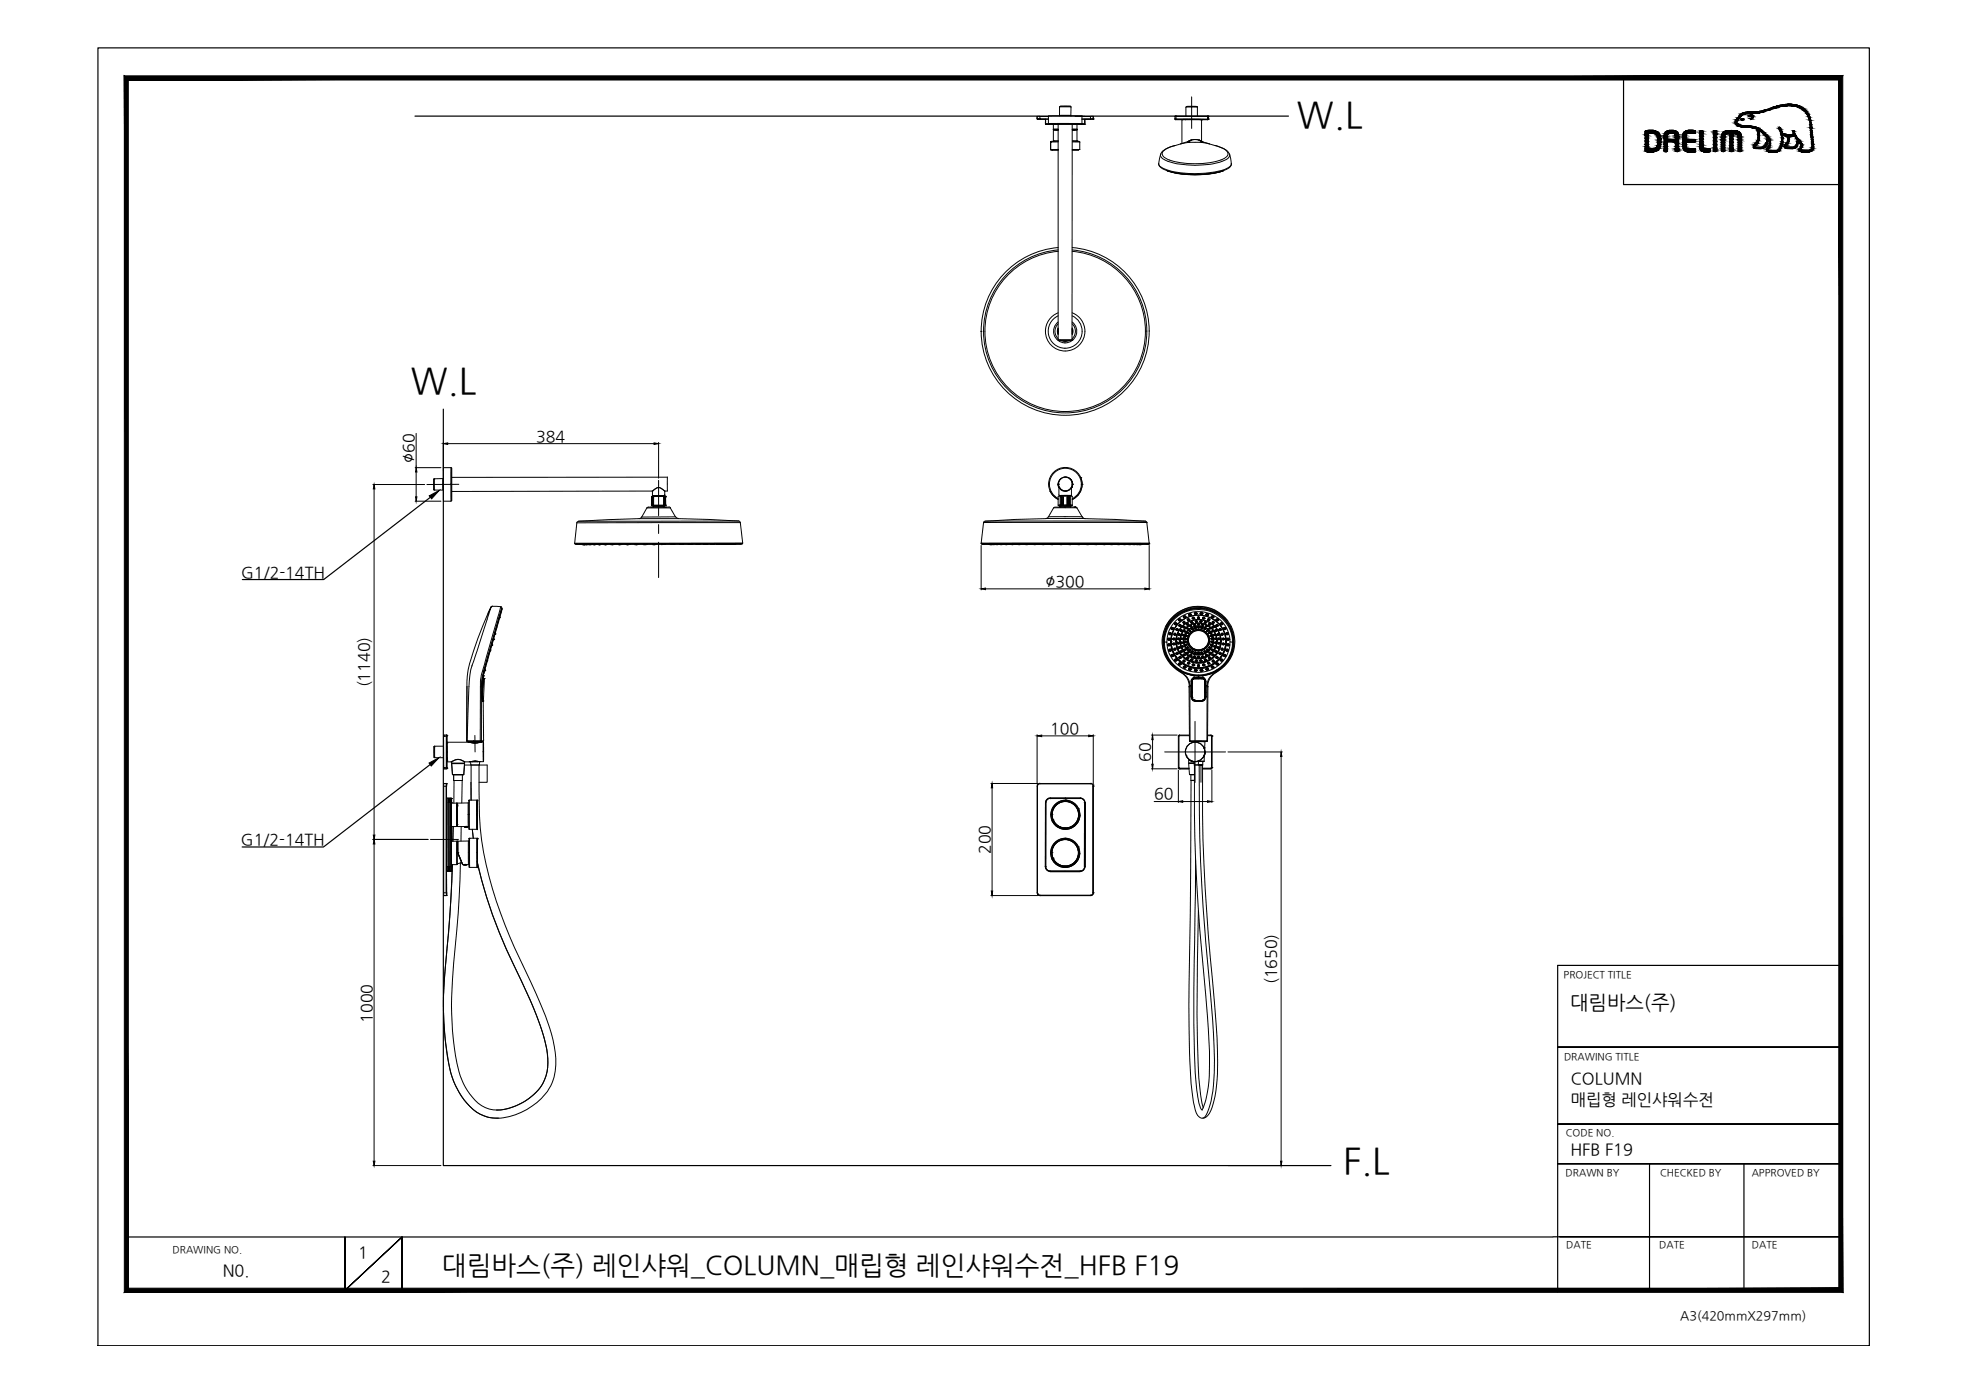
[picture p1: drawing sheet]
<svg xmlns="http://www.w3.org/2000/svg" width="420mm" height="297mm" viewBox="0 0 420 297" stroke-linecap="round" stroke-linejoin="round" font-family="sans-serif">
<defs><g id="words">
<g font-size="7.7">
<text x="276.8" y="27.2">W.L</text>
<text x="87.7" y="83.8">W.L</text>
<text x="286.6" y="250.3">F.L</text>
</g>
<text font-size="5.6" x="94.3" y="271.9">대림바스(주) 레인샤워_COLUMN_매립형 레인샤워수전_HFB F19</text>
<text font-size="4.2" x="335.1" y="215.3">대림바스(주)</text>
<g font-size="3.7">
<text x="88.4" y="98.8" transform="rotate(-90 88.4 98.8)">∅60</text>
<text x="223.1" y="125.2">∅300</text>
</g>
<g font-size="3.5">
<text x="335.2" y="231.4">COLUMN</text>
<text x="335.2" y="235.8">매립형 레인샤워수전</text>
<text x="335.1" y="246.4">HFB F19</text>
<text x="76.4" y="268.5">1</text>
<text x="47.5" y="272.3">N0.</text>
<text x="81.3" y="273.6">2</text>
</g>
<g font-size="3.4">
<text x="114.4" y="94.2">384</text>
<text x="51.5" y="123.3">G1/2-14TH</text>
<text x="78.9" y="146.7" transform="rotate(-90 78.9 146.7)">(1140)</text>
<text x="224.1" y="156.6">100</text>
<text x="245.5" y="162.6" transform="rotate(-90 245.5 162.6)">60</text>
<text x="246.3" y="170.6">60</text>
<text x="51.4" y="180.3">G1/2-14TH</text>
<text x="211.3" y="182.3" transform="rotate(-90 211.3 182.3)">200</text>
<text x="272.4" y="210" transform="rotate(-90 272.4 210)">(1650)</text>
<text x="79.4" y="218.2" transform="rotate(-90 79.4 218.2)">1000</text>
</g>
<text font-size="2.7" x="358.5" y="281.6">A3(420mmX297mm)</text>
<g font-size="2.1">
<text x="333.7" y="208.6">PROJECT TITLE</text>
<text x="333.7" y="226.2">DRAWING TITLE</text>
<text x="334.1" y="242.4">CODE NO.</text>
<text x="334.1" y="251">DRAWN BY</text>
<text x="354.2" y="251">CHECKED BY</text>
<text x="373.8" y="251">APPROVED BY</text>
<text x="36.8" y="267.4">DRAWING NO.</text>
<text x="334.2" y="266.4">DATE</text>
<text x="354.1" y="266.4">DATE</text>
<text x="373.8" y="266.4">DATE</text>
</g>
</g></defs>
<!-- layer: 1 -->
<g fill="none" stroke="#000" stroke-width=".21">
<path d="M221.3 24.9v.5M221.3 25.4h.1M221.4 25.5h.1M221.4 25.4l2.3 .1M221.4 25.4l1.7 .1M221.9 24.8h-.6M221.9 25.3l-.6 .1M223.1 25.6h.1M223.1 25.9h.1M223.1 26.2h.1M223.1 26.5h.1M223.1 26.5h.7"/>
<path d="M223.1 25.4v.2M223.1 25.6v.3M223.1 25.9v.3M223.1 26.2v.3h.7M223.2 26.5h.1M223.2 26.5h.6M223.7 26.4l.1 .1M223.7 24.9h-1.8v.5h1.8M223.7 24.7l.1 1.7-.6 .1M223.7 26.4h7.2M223.7 26.4h.1M223.8 24.7h7.1"/>
<path d="M223.8 26.5l.1 .1M223.9 26.5l1.9 .1M223.9 26.5h.1M223.9 26.5h6.8M224.2 30.3h.1M224.2 32h.1M224.2 30.3v1.7M224.2 30.3l.1-.1-.1 .1M224.2 30.2v.1M224.2 31.9h.1M224.4 32h.1M224.4 31.9h-.2"/>
<path d="M224.4 30.3h-.2M224.4 30.2h.1M224.5 32h.1M224.5 32h1.3M224.5 32h1.3zM224.8 30.1h.1M224.8 26.6v1.1M224.8 27.8v2.3M224.8 30.1l-.1 .1M224.8 27.6h1zM224.9 27.6h.1M224.9 27.6v.1"/>
<path d="M225 27.6h-.2M225 27.7h.2h-.3l.1 .1M225.2 27.6h-.3M225.2 27.6h.6h-.9M225.2 27.7h.1M225.2 27.7h.6h-.6M225.2 27.7h.6l-1 .1M225.7 26.5h.1M225.7 26.5h3.1M225.8 26.5h.1M225.8 27.7h-.4h.4M225.8 26.6v46"/>
<path d="M225.8 32h-1.3M225.8 30l-1 .1M225.8 31.9h-1.6M225.8 30.3h-1.6M225.8 30.2h-1.4M226.1 22.8h2.4M226.1 24.6h2.4M226.2 22.7h.1M226.2 22.7l-.1 2M226.2 22.7h2.3M228.4 22.7h.1M228.4 22.7l.1 .1"/>
<path d="M228.5 22.8v1.9M228.8 32h1.3M228.8 30.2h1.5M228.8 31.9l1.4 .1M228.8 31.9h1.6M228.8 30.3h1.6M228.8 27.6h1.1zM228.8 30l1.1 .1M228.8 26.5h.1M228.8 27.7l1.1 .1M229.4 27.6h.3h-.9h.7l-.2 .1M229.4 27.7h-.6"/>
<path d="M229.4 24.8h2.1M229.6 27.7h-.2h.4M229.6 27.6v.1M229.7 27.6h.1M229.8 27.7l-.2 .1M229.8 30.1h.1M229.8 26.6v1.1M229.8 27.8v2.3M229.8 27.7h.1M229.8 30.1l.1 .1M230.1 32h-1.3M230.1 32h.1"/>
<path d="M230.2 32h-1.4M230.2 32h.1M230.4 30.2v1.7M230.7 26.5l-1.9 .1v46M230.7 26.5h.1M230.9 24.9h1.8v.5h-1.8M230.9 25.5l2.3-.1-1.7 .1M230.9 24.7v1.7l.6 .1M231.4 26.5h.1M231.4 26.5h-.6h.7M231.5 26.5h.1M231.5 26.2v.3l-.8 .1 .2-.2"/>
<path d="M231.5 25.4v.2M231.5 25.6v.3M231.5 25.9v.3M231.5 25.6h.1M231.5 25.9h.1M231.5 26.2h.1M232.7 24.8h.6M232.7 25.3l.6 .1M233.2 25.5h.1M233.3 25.4h-.1M233.3 24.9v.5zM233.3 25.4h.1"/>
<path d="M247.3 34.9v.2a3.8 3.8 0 0 0 2.7 1.4 21.5 21.5 0 0 0 11.9-.6 1.13 1.13 0 0 0 .8-1M247.7 32.9l-.4 2a1.06 1.06 0 0 0 .5 .9M247.9 35.8a17.7 17.7 0 0 0 9.6 1.3l1.6-.2M249.1 36.4a18.6 18.6 0 0 0 5.9 .9M249.1 36.5a21.3 21.3 0 0 0 11.7 0M250.7 24.8l.1 .7M250.7 24.8h.1M250.7 31a4.2 4.2 0 0 0-3 1.9l-.1 .3a3.6 3.6 0 0 0 2.8 1.6 17.7 17.7 0 0 0 11.2-.7l.6-.6 .2-.6M250.8 25.5h.1M250.9 25.5h.1M250.9 25.5h6.8M250.9 24.8h.1"/>
<path d="M250.9 24.8h6.8M251 24.7l-.2 .1M251 24.8h-.3M251 25.3l-.3 .1 .1 .1M251 25.5h-.1M252.2 25.6v5M252.2 25.6h4.2M252.3 25.5h4.1M253 25.5v.1M253.1 22.9h2.4M253.2 22.7v.1M253.2 22.7l-.1 .2v1.9"/>
<path d="M253.4 30.2l-1.5 .5M253.4 30.4a11.7 11.7 0 0 0-5 1.7 .91 .91 0 0 0-.4 1 .91 .91 0 0 0 .7 .7 12.2 12.2 0 0 0 6.3 1.1 11.9 11.9 0 0 0 6.6-1.3 .99 .99 0 0 0 .4-1.1 .99 .99 0 0 0-.8-.7l-1.8-.7M254.2 29.9l-.8 .4M254.2 29.9l-.8 .3M254.2 29.9h1.6M254.2 29.9l-.7 .3M254.3 22.7v.2M254.3 22.7h-1.1M254.3 22.7h1.1M255 37.2v.1M255.4 22.7v.1M255.4 22.7l.1 2.1"/>
<path d="M255.8 29.9l.8 .3M256.4 25.5h.1M256.4 25.6h.1M256.4 25.6v4.5M256.6 30.2l-.8-.3 .9 .4M256.6 30.2l1.5 .5M256.6 30.4a2.25 2.25 0 0 0-3.2 0h3.2l2.8 .7M257.7 24.8h-6.8v.6M257.7 24.8v.6h-6.8v.1l7-.1M257.7 24.8h.1M257.7 24.7l.2 .1M257.7 25.5h.1"/>
<path d="M257.7 24.8h.2M257.8 25.5h.1M257.8 25.5h-.1M257.8 24.8h.1M257.9 24.8v.6zM257.9 25.4h.1M257.9 25.4l-.1 .1M259.3 31l.1 .1M259.4 31.1a4.2 4.2 0 0 1 3 1.8M261 36.5l-2.7 .6-3.3 .2M261 36.5a22.2 22.2 0 0 1-11 .2M261.1 36.4l-.3 .1"/>
<path d="M262.4 32.9l.3 2M262.4 35.7a7.7 7.7 0 0 1-3.4 1.2M262.7 34.9l-.2 .7M225.8 53.6a17.1 17.1 0 0 0-13.1 26.1 17.1 17.1 0 0 0 29.2 0 17.1 17.1 0 0 0-13.1-26.1M225.8 52.8a17.9 17.9 0 0 0-13.8 27.3 17.9 17.9 0 0 0 30.6 0 17.9 17.9 0 0 0-13.8-27.3M225.8 53.3a17.4 17.4 0 0 0-13.3 26.5 17.4 17.4 0 0 0 29.6 0 17.4 17.4 0 0 0-13.3-26.5M209.3 70.7h.1M225.8 70a1.67 1.67 0 0 0 0 1.4M225.8 72.6h.1M225.8 72.6h3M225.8 67.4a3.6 3.6 0 0 0-1.4 5.5 3.6 3.6 0 0 0 5.7 0 3.6 3.6 0 0 0-1.3-5.5M225.8 66.8a4.2 4.2 0 0 0-1.9 6.4 4.2 4.2 0 0 0 6.8 0 4.2 4.2 0 0 0-1.9-6.4"/>
<path d="M225.8 70.3v.8M225.8 69.1a2.18 2.18 0 0 0 0 3.2M225.8 70.1v1.1M225.8 70.5v.4M225.8 68.7a2.48 2.48 0 0 0-.3 3.7 2.48 2.48 0 0 0 3.6 0 2.48 2.48 0 0 0-.3-3.7M225.8 70.1v1.2M226.2 72.6l1 .3M228.4 72.6l-1.1 .3M228.7 72.6h.1M228.8 72.6h.1M228.8 70.1v1.2M228.8 70.5v.4"/>
<path d="M228.8 70.1v1.1M228.8 69.1a2.18 2.18 0 0 1 0 3.2M228.8 70a1.67 1.67 0 0 1 0 1.4M228.8 70.7v-.4v.8M94.6 99.8l1.8 .1M94.6 99.8v7.1M96.2 99.8v7.1M92.6 103.4v1.1M92.6 102.2h.1M92.6 104.5h.1M92.6 104.5l.1 .1M92.6 102.3v1.1z"/>
<path d="M92.7 102.2h-.1M92.7 104.6h1.9M92.7 102.2v2.4M94.5 102.1v2.4M94.6 102.1l-1.9 .1M96.4 106.8l-.2 .1h-1.6M122.6 115.9h17.9v.1M122.6 115.9l.1 .1M122.9 116.1h.1M122.9 116.1h35.1M123.1 111.6l-.5 4.3M123.4 111.3l-.3 .3"/>
<path d="M123.4 111.2a276.6 276.6 0 0 1 34.2 0zM124.2 116.2h.7M124.2 116.2h.1M124.5 116.2h.1M124.6 116.2h.5M124.6 116.2h.1M124.7 116.2h-.5h1.3h-.5M124.8 116.2h.1M124.9 116.2h.6M125 116.2h.1M125.3 116.2h.1M125.5 116.2h.1"/>
<path d="M125.6 116.2h.1M125.6 116.2h.6M125.6 116.2h.6zM125.9 116.2h.1M126.2 116.2h.1M126.5 116.2h.1M126.5 116.2h.7M126.5 116.2h.6zM126.8 116.2h.1M126.9 116.2h.1M127.1 116.2h.1M127.6 116.2h.1"/>
<path d="M127.6 116.2h.6M127.9 116.2h.1M128 116.2h.1M128.2 116.2h.1M128.8 116.2h.1M128.8 116.2h.7M128.9 116.2h.1M128.9 116.2h.6M129.2 116.2h.1M129.5 116.2h.1M130.3 116.2h.1M130.3 116.2h.7"/>
<path d="M130.3 116.2h.6zM130.6 116.2h.1M130.7 116.2h.1M130.9 116.2h.1M131 116.2h.1M131.9 116.2h.1M131.9 116.2h.6M131.9 116.2h.6zM132.2 116.2h.1M132.3 116.2h.1M132.5 116.2h.1M133.6 116.2h.1"/>
<path d="M133.6 116.2h.7M133.6 116.2h.6zM133.9 116.2h.1M134 116.2h.1M134.2 116.2h.1M134.3 116.2h.1M135.4 116.2h.1M135.4 116.2h.7M135.5 116.2h.5zM135.5 116.2h.1M135.7 116.2h.1M135.8 116.2h.1"/>
<path d="M136 116.2h.1M136.1 116.2h.1M136.9 110.3l-.4 .4M137.3 116.2h.1M137.3 116.2h.7M137.3 116.2h.6zM137.6 116.2h.1M137.7 116.2h.1M137.9 116.2h.1M138 116.2h.1M138 108.4h5l1.1 1.9h-7.2M138 108.4l-1.1 1.9"/>
<path d="M138.9 108.2h3.3M139.1 106.1h.1M139.1 105.9h2.9M139.1 107.8v.1M139.1 106.1v1.7M139.1 105.9l-.1 1.9h.4M139.1 107.8h.1M139.1 107.9h2.9l-.3 .1h-2.3zM139.1 105.9h.1M139.1 106v1.8M139.2 104.8a1.59 1.59 0 0 1 2.7 0M139.2 104.8l-42.8 .1"/>
<path d="M139.2 104.8h.1M139.2 107.8h.1M139.2 106.1h.1M139.2 106l.1 1.8M139.2 104.8v1M139.3 116.2h.1M139.3 116.2h.6M139.3 107.8h.1M139.3 116.2h.6zM139.3 106.1h-.1v1.7M139.3 107.8h.2M139.4 108.1v.1"/>
<path d="M139.4 106.1l.1 1.7M139.5 106.1h-.2v1.7M139.5 107.8h2.1M139.5 107.8h-.1M139.6 116.2h.1M139.6 105.8h-.4h2.6M139.9 116.2h.1M140.5 116h.1M140.5 104l-.5 .2-.8 .6M140.5 104h.1M140.5 104l.6 .2 .7 .6M140.5 116h-17.8h35.6"/>
<path d="M140.5 116v.1M141.2 116.2h.1M141.2 116.2h.6M141.4 105.8h.4M141.5 116.2h.1M141.5 116.2h-.3h.6M141.5 116.2h.3M141.5 105.9h.1M141.6 106.1h.1v1.7h-.1M141.6 105.9h.1M141.6 107.8h.1M141.7 106.1h.1"/>
<path d="M141.7 107.8h.1M141.7 105.9h.1M141.7 106.1l-.1 1.7M141.7 108.1v.1M141.8 106.1l.1 1.7M141.8 107.8h.1M141.8 116.2h.1M141.8 107.8h-.2M141.8 106.1h.1M141.8 106v1.8M141.8 104.8v1M141.9 105.9h-.3v-.1h-2.1v.1h-.3"/>
<path d="M141.9 105.9h.1M141.9 104.8h.5M141.9 107.8h.1M141.9 104.8h-.1M141.9 106.1l.1 1.7M142 107.8h.1M142 106.1h.1M142 106l-.1 1.8M142 105.9h.1M142 105.9v1.9M142 105.9h-2.9M142.1 107.8l-.1 .1"/>
<path d="M142.4 101.8l-46 .1M142.4 101.8v3M142.7 108.2h-4.4l-.3 .2M142.8 108.2l.3 .2M143.2 116.2h.1M143.2 116.2h.6M143.5 116.2h.1M143.8 116.2h.1M144.2 110.3l.6 .3M145 116.2h.1M145 116.2h.7M145.1 116.2h.6"/>
<path d="M145.1 116.2h.1M145.3 116.2h.1M145.4 116.2h.1M145.7 116.2h.1M146.8 116.2h.1M146.8 116.2h.7M146.9 116.2h.6zM146.9 116.1h.1M147.1 116.2h.1M147.2 116.2h.1M147.5 116.1h.1M147.5 116.2h.1"/>
<path d="M148.5 116.1h.1M148.5 116.1h.7M148.6 116.2h.6zM148.6 116.1h.1M148.8 116.2h.1M148.9 116.1v.1M149.2 116.1h.1M150.1 116.1h.1M150.1 116.1h.7M150.2 116.1h.1M150.2 116.2h.6M150.4 116.2h.1"/>
<path d="M150.5 116.2h.1M150.5 116.1v.1M150.8 116.1h.1M151.6 116.1h.1M151.6 116.1h.7M151.6 116.2h.6M151.9 116.2h.1M151.9 116.1v.1M152.2 116.1h.1M152.3 116.1h.1M152.9 116.1h.1M152.9 116.1h.6"/>
<path d="M152.9 116.2h.6M153.1 116.2h.1M153.2 116.2h.1M153.2 116.1v.1M153.5 116.1h.1M154 116.1h.1M154 116.1h.6M154 116.2h.6zM154.2 116.2h.1M154.3 116.1v.1M154.6 116.1h.1M154.8 116.1h2.1"/>
<path d="M154.9 116.2h.6zM154.9 116.1h.1M155.1 116.2h.1M155.2 116.1v.1M155.5 116.1h.1M155.6 116.1h.1M155.8 116.2h.1M155.9 116.1v.1M156 116.2h.5M156.2 116.2h-.6h1.2h-.4M156.2 116.1h.1M156.3 116.2h.1"/>
<path d="M156.3 116.1v.1M156.5 116.2h.1M156.6 116.1h.1M156.8 116.1h.1M157.7 111.2l.3 .3M158 111.5l-34.9 .1M158 111.5l.5 4.4M158.2 116h.1M158.2 116l-35.3 .1M158.2 116l-.3 .1M158.5 115.9h-18M158.5 115.9l-.1 .1"/>
<path d="M209.4 115.9h.1M209.4 115.9v.1M209.4 115.9l.1 .1h1.2h34.5M209.4 115.9h35.9M209.5 116h.1M209.7 116.1h35.3zM209.9 116.1h.1M209.9 111.5h.1M209.9 116.1h34.8M209.9 111.5l-.5 4.4M209.9 111.5h34.9M210.1 111.2l-.2 .4"/>
<path d="M211 116.2h.1M211.1 116.2h.5zM211.2 116.2h1.1M211.2 116.2h.1M211.2 116.1l-.2 .1M211.3 116.2h.5M211.3 116.2h.5zM211.3 116.2h.1M211.5 116.2h.1M211.6 116.2h.1M211.7 116.2h.1M211.7 116.2h.6z"/>
<path d="M211.8 116.2h.1M211.9 116.2h.1M212 116.2h.1M212.3 116.2h.1M212.4 116.2h.6M212.4 116.2h.1M212.4 116.1h.1M212.5 116.2h.5zM212.7 116.2h.1M213 116.2h.1M213 116.1h.1M213.3 116.1h.6"/>
<path d="M213.3 116.2h.1M213.3 116.1h.1M213.3 116.2h.6zM213.3 116.2h.6M213.6 116.2h.1M213.9 116.2h.1M213.9 116.1h.1M214.4 116.1h.6M214.4 116.2h.1M214.4 116.1h.1M214.4 116.1v.1M214.4 116.2h.6z"/>
<path d="M214.7 116.2h.1M215 116.2h.1M215 116.1h.1M215 116.1v.1M215 116.2h.6M215.7 116.2h.1M215.7 116.1h.1M215.7 116.1h.6M215.7 116.1v.1M215.7 116.2h.6zM216 116.2h.1M216.3 116.2h.1"/>
<path d="M216.3 116.1h.1M216.3 116.2h.8M217.2 116.1h.6M217.2 116.2h.1M217.2 116.1h.1M217.2 116.1v.1M217.2 116.2h.5M217.4 116.2h.1M217.5 116.2h.1M217.7 116.2h.1M217.7 116.1h.1M217.7 116.2h1"/>
<path d="M218.7 116.1l.7 .1zM218.7 116.2h.1M218.7 116.1h.1M218.8 116.2h.5zM219 116.2h.1M219.3 116.2h.1M219.3 116.1h.1M219.4 116.2h1.1M220.5 116.2h.1M220.5 116.1h.1M220.5 116.2h.6M220.5 116.1h.6"/>
<path d="M220.7 116.2h.1M220.8 116.2h.1M221.1 116.2h.1M221.1 116.1h.1M221.1 116.2h1.1M222.3 116.1l.6 .1zM222.3 116.2h.1M222.3 116.1h.1M222.3 116.2h.6M222.5 116.2h.1M222.6 116.2h.1M222.9 116.2h.1"/>
<path d="M222.9 116.1h.1M222.9 116.2h1.2M223.1 110.7l-12.9 .5h34.3M223.1 110.7h8.4M223.7 110.3l-.5 .4M224.1 104.8h.1M224.1 116.2h.1M224.1 116.1h.1M224.1 116.2h.7M224.1 116.1h.7M224.2 116.2h.5M224.4 116.2h.1"/>
<path d="M224.7 116.2h.1M224.7 116.1h.1M224.8 116.2h1.2M224.9 108.4h4.9M225.7 103.3h.1M225.8 103.3l.2 .8M225.8 103.3h.1M225.8 105.9v1.9M225.8 103.3l.1 .7M225.8 103.2v.1M225.8 106.4a3.4 3.4 0 0 1-1.1-5.2 3.4 3.4 0 0 1 5.3 0 3.4 3.4 0 0 1-1.2 5.2M225.8 105.9h3"/>
<path d="M225.8 107.9l.3 .1M225.9 107.9h2.9M225.9 103.9h.1M226 104v1.8M226 104h.1M226 104a1.51 1.51 0 0 0 2.6 0M226 105.7h1.3zM226.1 116.1l.6 .1zM226.1 116.2h.1M226.1 116.1h.1M226.1 116.2h.6zM226.1 108h.1"/>
<path d="M226.2 108.1v.1M226.2 108.2h.1M226.2 105.8v.1M226.2 107.8h.1M226.3 107.8h-.5M226.3 107.8h-.1M226.3 106h.1M226.3 107.8h.1M226.3 106v1.8M226.3 106l-.1 1.8h.1M226.3 116.2h.1M226.4 107.8h-.1"/>
<path d="M226.4 106h-.1M226.4 116.2h.1M226.4 102.1l-.5 .5-.1 .7M226.5 107.8h.1M226.5 107.8h-.1M226.5 106h.1M226.6 107.8h-.1M226.6 107.8h.1M226.6 116.2h.1M226.6 116.1h.1M226.6 107.8v-1.8l-.1 1.8M226.6 106h-.1"/>
<path d="M226.7 116.1h.1M226.7 116.2h1.2M226.7 107.8h.1M226.8 106.1h.1v1.7h-.1zM226.8 106h.1M226.8 107.8h-.3M226.8 107.8h.1M226.9 107.8h-.1M226.9 107.8h.1M226.9 106h-.1M227.1 101.8a1.55 1.55 0 0 1 1.8 1.5M227.1 108.2l-2.2 .1-1.2 2h7.3"/>
<path d="M227.2 108.2h2.3h-.2M227.3 104.8h.1M227.3 105.7h1.1M227.3 105.7h1.4M227.7 106h.2M227.7 107.8h-1M227.8 107.8h.2M227.8 107.8h-.1M227.8 107.8h.1M227.9 107.8l-.2-1.8v1.8M227.9 107.8h-.1M228 116.2h.1"/>
<path d="M228 116.1h.1M228 116.1l.6 .1zM228 116.2h.5zM228 107.8h.3M228 107.8h.1M228 106h.1M228.1 107.8h.1M228.1 107.8l-.1-1.8v1.8M228.2 116.2h.1M228.2 107.8l.1-1.8 .1 1.8M228.2 107.8h.1M228.3 106h.1"/>
<path d="M228.3 107.8h.5M228.3 107.8h.1M228.4 105.8v.1M228.4 107.8h-.1M228.4 108.2h.1M228.5 108.1l-2.3 .1M228.5 116.2h.1M228.5 116.1h.1M228.5 116.2h1.4M228.6 104h.1M228.6 104v.1M228.6 104v1.8"/>
<path d="M228.7 102.8l.1 .5M228.7 102.7l-.4-.6 .4 .6 .2 .6M228.8 103.3h.1M228.8 105.9v2l-.3 .1h-2.3M228.8 103.3l-.1 .8M228.9 103.3l-.3 .9M228.9 103.3h.1M229.3 108.2l.5 .2M229.8 108.4l1.1 1.9M229.9 116.1l.6 .1zM229.9 116.2h.1M229.9 116.1h.1"/>
<path d="M229.9 116.2h.5zM230.2 116.2h.1M230.4 116.2h.1M230.4 116.1h.1M230.5 116.2h1.2M230.6 101.9l.3 1.4M230.6 101.9h.1M230.9 103.3a3.6 3.6 0 0 0-5.5-3 3.6 3.6 0 0 0 .4 6.3l-.8-.6-.9-1.2M230.9 103.3a3.6 3.6 0 0 1-2.1 3.3 3.6 3.6 0 0 0 2.1-3.3zM230.9 103.3h.1M230.9 110.3l.5 .4M231.5 110.7l12.9 .5"/>
<path d="M231.7 116.2h.1M231.7 116.1h.1M231.7 116.1l.7 .1zM231.8 116.2h.5M232 116.2h.1M232.1 116.2h.1M232.3 116.2h.1M232.3 116.1h.1M232.4 116.2h1.1M233.5 116.1l.7 .1zM233.5 116.2h.1M233.5 116.1h.1"/>
<path d="M233.6 116.2h.5zM233.8 116.2h.1M233.9 116.2h.1M234.1 116.2h.1M234.1 116.1h.1M234.2 116.2h1M235.3 116.2h.1M235.3 116.1h.1M235.3 116.1l.6 .1zM235.3 116.2h.6zM235.6 116.2h.1M235.9 116.2h.1"/>
<path d="M235.9 116.1h.1M235.9 116.2h.9M236.8 116.2h.1M236.8 116.1h.1M236.8 116.1h.6M236.9 116.1l-.1 .1M236.9 116.2h.5M237.1 116.2h.1M237.2 116.2h.1M237.4 116.2h.1M237.4 116.1h.1M237.5 116.2h.8"/>
<path d="M238.3 116.1h.7M238.3 116.2h.1M238.3 116.1h.1M238.3 116.1v.1M238.4 116.2h.5zM238.4 116.2h.5M238.6 116.2h.1M238.7 116.2h.1M238.9 116.2h.1M238.9 116.1h.1M238.9 116.1l.1 .1M239 116.2h.6"/>
<path d="M239.6 116.2h.1M239.6 116.1h.1M239.6 116.1h.6M239.6 116.1v.1M239.6 116.2h.6zM239.9 116.2h.1M240.2 116.2h.1M240.2 116.1h.1M240.2 116.1v.1M240.7 116.2h.1M240.7 116.1h.1M240.7 116.2h.6z"/>
<path d="M241 116.2h.1M241.3 116.2h.1M241.3 116.1h.1M241.3 116.1h-.6M241.6 116.2h.1M241.6 116.1h.1M241.6 116.2h.7M241.7 116.2h.5zM241.9 116.2h.1M242.2 116.2h.1M242.2 116.1h.1M242.3 116.2h.1"/>
<path d="M242.3 116.2h1.4M242.3 116.2h.6zM242.6 116.2h.1M242.8 116.2h.1M242.8 116.2h.6zM242.9 116.2h.1M243 116.2h.7zM243 116.2h.1M243.1 116.2h.5M243.1 116.2h.1M243.3 116.2h.1M243.4 116.2h.1"/>
<path d="M243.6 116.2h.1M244.5 111.2l.3 .4M244.7 116.1h.1M244.7 111.5l.5 4.4M245 116l-.3 .1M245.1 116h.1M245.1 116h-35.5l.3 .1M245.2 115.9h.1M245.2 115.9l-.1 .1M245.2 115.9v.1M104.8 138.6l-.2 .4M104.8 129.5l-.7 1.4"/>
<path d="M105 137.6h.1M105 137.6v.2zM105.1 137.4v.2zM105.1 129.3l-.3 .2M105.4 136.5h.1M105.4 136.3l-.1 .3zM105.6 135.3h.1M105.7 135.1l-.1 .3zM106.1 134h.1M106.7 131.8h.1M106.7 131.6v.2M106.7 131.7v.1"/>
<path d="M106.9 129.5l-1.8-.1-.3 .2M107.1 129.8l-3.8 13.2-.1 1.1M248.3 137a7.1 7.1 0 0 0 3.5 6.1M248.3 136.9v.1M248.4 136l-.1 .5M249 137a6.7 6.7 0 0 1 6.7-6.5 6.7 6.7 0 0 1 6.8 6.5h.5M249.2 136.3v.2M249.2 136.4v.1M249.2 136.4a.26 .26 0 0 1 .3-.2 .26 .26 0 0 1 .1 .4M249.2 137.6v.1M249.2 137.6l.2-.3 .2 .1v.3M249.2 137.6l.2 .3 .3-.2"/>
<path d="M249.2 137.5v.1M249.2 136.3h.1M249.2 137.6l.3-.2 .2 .2M249.2 137.6h.1M249.2 136.4h.1M249.2 136.5h.1M249.3 136.3h.3v.3h-.3zM249.3 132.7l-.6 1M249.4 138.7l.1 .2M249.4 138.7l.3-.2 .2 .1v.3M249.4 137.6h.1M249.4 136.5h.1"/>
<path d="M249.4 138.7h.1M249.4 135.1l.1 .2M249.4 136.4v.1M249.4 136.4h.1M249.5 135.3h.1M249.5 138.7h.1M249.5 135.1v.1M249.5 138.7v.1M249.5 135.2h.1M249.5 135.4v-.4h.2h.2v.4M249.5 138.8h.1M249.5 138.6h.4l-.1 .3h-.3z"/>
<path d="M249.5 135.1h.4l-.1 .3h-.3zM249.6 137.6h.1M249.6 136.5h.1M249.6 137.6l-.2 .2-.2-.2M249.6 137.6l-.2-.2-.2 .2M249.7 138.8h.1M249.7 135.3h.1M249.7 135.2v.1M249.7 136.3v.2M249.7 137.5v.2M249.7 137.6v.1M249.8 137h.1"/>
<path d="M249.8 136.9a5.9 5.9 0 0 0 5.9 5.7 5.9 5.9 0 0 0 5.9-5.7M249.9 138.8l-.2 .2-.2-.2M249.9 138.8l-.2-.2-.2 .2M249.9 138.8h.1M249.9 135.3h.1M249.9 134v.2M249.9 139.8v.1M249.9 139.9l.2 .2 .3-.2M249.9 137h.1M249.9 138.7v.1M249.9 135.1v.2M249.9 134v.1"/>
<path d="M249.9 136.9h.1M250 134.3v-.4h.2h.1l.1 .4M250 139.9h.1M250 134.2h.1M250 134h.3v.3h-.3zM250 135.6l-.1 1.3M250.1 139.9h.1M250.1 134.2h.1M250.1 134.1v.1M250.2 134.2h.1M250.2 139.9h-.1M250.3 136.3v.2"/>
<path d="M250.3 137.4v.1M250.3 137.5h.1M250.3 136.4h.1M250.3 137.4l.2 .2 .2-.1M250.3 136.4l.2 .2 .2-.2M250.3 136.4l.2 .1 .2-.1M250.3 137.4l.2-.1 .2 .1M250.3 136.4l.2-.2 .2 .2M250.3 137.4h.1M250.3 139.9l-.1 .2-.2-.2M250.3 139.9l-.1-.2-.2 .2M250.3 134.1l-.1 .2-.2-.2"/>
<path d="M250.3 134.1l-.1-.1-.2 .1M250.3 139.9h.1M250.3 134.2h.1M250.4 139.9h.1M250.4 139.9l-.2-.2-.3 .2M250.4 134.1v.1M250.4 134v.2M250.4 139.8v.2M250.5 137.5h.1M250.5 136.4h.1M250.5 138.6l.2 .1 .2-.1M250.5 135.4l.2 .2 .2-.2"/>
<path d="M250.5 137.4v.1M250.6 138.5v.1M250.6 138.5h.1M250.6 135.3l.1 .1 .1-.1M250.6 135.3l.1 .2 .1-.1M250.6 135.3l.2-.1v.2M250.6 135.2h.1M250.6 135.3h.2M250.6 133.1l.1 .1M250.6 133.1l.3-.2h.2v.3M250.6 135.3h.1M250.6 137.5h.1"/>
<path d="M250.6 136.4h.1M250.6 133.2h.1M250.6 138.4v.1M250.6 135.2v.1M250.6 133.1l.3 .3 .2-.2M250.6 133.1l.3-.2 .2 .2M250.6 133.1h.1M250.6 133.1v.1M250.7 136.3v.2l-.2-.4-.2 .2M250.7 137.3v.2v-.3h-.4v.3M250.7 137.4v.1M250.7 136.4h.1"/>
<path d="M250.8 138.4l-.2 .1M250.8 138.4h.1M250.8 135.3h.1M250.8 138.4h-.2M250.8 138.5v.1h-.2M250.8 138.5l-.1-.1-.1 .2M250.9 138.5l-.2 .1-.1-.1M250.9 135.3h-.1M250.9 135.4h.1M250.9 133.2h.1M250.9 134.3h.1M250.9 134.3l.3-.2 .2 .2"/>
<path d="M250.9 139.4h.1M250.9 139.4l.3-.2 .2 .3M251 139.5l.2 .2 .2-.2M251 134.4l.2 .1 .2-.1M251 139.5l.2 .1 .2-.1M251 139.5h.1M251 134.4h.1M251 136.8v.1M251 136.8h.1M251 139.4l.2-.1 .2 .2M251 139.4v.1M251 134.3l.2-.1 .2 .2"/>
<path d="M251 134.3v.1M251 133.2h.1M251 136.9h.1M251.1 133.1v.1M251.1 139.5h.1M251.1 135.7l-.1 1.1M251.1 134.4h.1M251.2 137.2v.1M251.2 136.3v.1M251.2 137.3h.1M251.2 136.4h.1M251.2 136.3l.1 .1"/>
<path d="M251.2 137.2l.1 .1M251.3 139.5h.1M251.3 134.4h.1M251.4 139.5h.1M251.4 134.4h.1M251.4 139.4v.1M251.4 136.4h.1M251.4 137.3h.1M251.4 138.1v.2M251.4 135.4v.1M251.4 138.1v.1M251.4 135.4h.1"/>
<path d="M251.4 132.2l.1 .2M251.4 132.2l.3-.2 .2 .1v.3M251.4 138.2h.1M251.4 132.2l.1 .1M251.4 138.2l.1 .1M251.4 135.4l.1 .1M251.5 132.3l.2 .2 .3-.2M251.5 132.3h.1M251.5 132.2h.1M251.5 132.3l.2-.2 .3 .2M251.5 132.9a5.8 5.8 0 0 1 8.3-.1 5.8 5.8 0 0 1 .1 8.2 5.8 5.8 0 0 1-8.2 .2 5.8 5.8 0 0 1-.2-8.3zM251.6 133.5h.1"/>
<path d="M251.6 137.3h.1M251.6 136.4h.1M251.6 136.3v.1M251.6 137.2v.1M251.6 135.4v.1M251.6 138.2h.1M251.6 133.5l.2 .2 .2-.1M251.6 133.5l.2 .2 .2-.2M251.6 135.5h.1M251.6 136.3v.1zM251.6 137.3l-.2 .2-.2-.2M251.6 137.3l-.2-.2-.2 .2"/>
<path d="M251.6 136.3l-.2-.2-.2 .2M251.6 137.2l-.2-.2-.2 .2M251.6 133.5l.2-.1 .2 .1M251.6 133.5l.2-.2 .2 .2M251.7 132.3h.1M251.7 136.8a4 4 0 0 0 4 3.8 4 4 0 0 0 4-3.8M251.7 136.8a4 4 0 0 1 4-3.9 4 4 0 0 1 4 3.9M251.8 138.2h.1M251.8 135.4h.1M251.8 133.5h.1M251.8 135.5l-.2 .1-.1-.1M251.8 135.5l-.2-.2-.1 .2"/>
<path d="M251.8 136.8h.1M251.8 138.1v.2zM251.8 134.5l.1 .1M251.8 135.4v.1M251.8 138.1v.1M251.8 136.7v.1M251.8 135.4l-.2 .2-.2-.2M251.8 135.4l-.2-.2-.2 .2M251.8 138.2l-.2-.2-.2 .2M251.9 139.1h.1M251.9 134.6h.1M251.9 134.5v.1"/>
<path d="M251.9 136.7h-.1M251.9 132.3h.1M251.9 135.8l-.1 .9M252 132.2v.1M252 132.3h.1M252 133.5v.1M252 133.5h.1M252 136.2v.1M252 137.1v.1M252 139.1h.1M252 134.6h.1M252 139v.1"/>
<path d="M252 133.8a4.8 4.8 0 0 1 7-.4 4.8 4.8 0 0 1-.1 7 4.8 4.8 0 0 1-6.5-.1 4.8 4.8 0 0 1-.4-6.5zM252 133.5l-.2-.3-.2 .3M252 137.2h.1M252 136.3h.1M252 133.4v.2zM252 133.4v.1M252 136.3l.2-.2 .1 .2M252 137.2l.2-.2 .1 .2M252.1 136.3h.1M252.2 137.1h.1M252.2 137.2h.1M252.2 137.1v.1"/>
<path d="M252.2 136.3h.1M252.2 135.5h.1M252.2 137.9v.1M252.2 138h.1M252.2 139.1h.1M252.2 134.6h.1M252.2 139.1l-.1-.3-.2 .3M252.2 135.4v.1M252.2 134.6l-.1 .1-.2-.1M252.2 134.6l-.1-.2-.2 .2M252.3 136.3h.1M252.3 134.5l-.1 .1"/>
<path d="M252.3 134.5l-.2-.2-.2 .2M252.3 137.2h.1M252.3 136.2v.1M252.3 137.1v.1M252.3 137.2h-.2M252.3 138h.1M252.3 135.5h.1M252.3 137.2l-.1 .1-.2-.1M252.3 137.2l-.1-.2-.2 .2M252.3 136.3l-.1 .2-.2-.2M252.3 136.3l-.1-.1-.2 .1M252.4 135.5h.1"/>
<path d="M252.4 138h.1M252.4 132.8l.3 .2 .2-.1M252.5 138h.1M252.5 135.5h.1M252.5 133.8v.1M252.5 139.7v.1M252.5 138l-.1 .1-.2-.1M252.5 138l-.1-.2-.2 .2M252.5 135.5l-.1 .2-.2-.2M252.5 135.5l-.1-.1-.2 .1M252.5 135.5l-.1-.2-.2 .2M252.5 137.9v.1"/>
<path d="M252.5 137.9l-.1-.1-.2 .1M252.5 139.8h.1M252.5 133.9h.1M252.5 131.5v.2M252.5 135.4v.1M252.5 132.8l.2 .1M252.5 131.6l.3 .3 .2-.2M252.5 131.7h.1M252.5 136.6v.1M252.5 131.5l.1 .1M252.5 132.7l.2 .1M252.6 132.7l-.1 .2h.2"/>
<path d="M252.6 132.7h.2l-.1 .2M252.6 132.7l-.1 .1M252.6 131.8v-.4h.2h.2v.4M252.6 138.7h.1M252.6 134.7v.1M252.6 139.8h.1M252.6 133.9h.1M252.6 134.8h.1M252.6 132.8h.1M252.7 136.6l-.2 .1M252.7 133.9h.1M252.7 139.8h.1"/>
<path d="M252.7 135.7l-.2 .9M252.7 132.8v.1M252.7 138.7h.1M252.7 132.9h.1M252.7 132.7l.1 .1M252.7 134.8h.1M252.8 138.7h.1M252.8 132.7l-.1 .1M252.8 136.3h.1M252.8 134.8h.1M252.8 131.7h.1M252.8 131.6v.1"/>
<path d="M252.8 136.9v.1M252.8 137h.1M252.8 132.8h-.3M252.8 132.8l-.1 .1M252.8 136.9l.1 .2M252.8 136.3l.1 .1M252.8 139.8h.1M252.8 133.9h.1M252.8 137v.1M252.8 136.4h.1M252.8 133.9l-.1 .1-.2-.1M252.8 133.9l-.1-.2-.2 .2"/>
<path d="M252.8 137h.2M252.8 136.3h.2M252.8 133.8v.1M252.8 139.7v.1M252.8 133.8l-.1-.2-.2 .2M252.8 139.7l-.1-.2-.2 .2M252.8 136.9l.3 .1M252.8 136.3h.3M252.9 138.7h-.2M252.9 134.7h-.2M252.9 138.7h.1M252.9 134.8h.1"/>
<path d="M252.9 136.3h.1M252.9 138.7l-.1 .2-.2-.2M252.9 138.7l-.1-.1-.2 .1M252.9 134.7l-.1 .2-.2-.2M252.9 134.7l-.1-.1-.2 .1M252.9 134.7l-.1-.2-.2 .2M252.9 134.7v.1M252.9 138.6l-.1-.1-.2 .2M252.9 138.6v.1M252.9 135.7h.1M252.9 137h.1M252.9 131.7h.1"/>
<path d="M252.9 137.6h.1M252.9 137.6l.1 .1M253 137.6h.1M253 135.7h.1M253 131.6h.1M253 137.6v.1M253 135.6v.2M253 135.6v.1M253 137h-.1M253 131.9a5.6 5.6 0 0 0-3.1 5M253 131.5v.1M253 131.6v.1"/>
<path d="M253 131.6l-.2-.2-.3 .2M253 136.4h.1M253 137h.1M253 136.3h.1M253 131.5v.2M253 137.6l.1 .1M253 137.6l.2 .1M253 135.7l.1 .1M253 135.7h.2M253 137.6h.2M253 135.6l.2 .1M253.1 137h-.1"/>
<path d="M253.1 136.3h-.1M253.1 135.7h.1M253.1 136.9l-.1 .2M253.1 136.9l-.2-.1-.1 .1M253.1 136.3l-.1 .1M253.1 136.3l-.2-.2-.1 .2M253.1 136.3h.1M253.1 137.6h.1M253.1 136.9v.1M253.1 137h.1M253.1 137.7h.1M253.1 135.8h.1"/>
<path d="M253.2 137.6h.1M253.2 135.7h.1M253.2 134.1v.1M253.2 139.3v.1M253.2 137.7h-.1M253.2 135.7l-.1 .1M253.2 133.2h.1M253.2 139.3h.1M253.2 135.1h.1M253.2 134.1h.1M253.2 138.1v.1M253.2 138.2h.1"/>
<path d="M253.2 137.6v.1M253.3 138.2v.1M253.3 135v.1M253.3 133.3h.1M253.3 137.6l-.1 .1M253.3 137.6l-.2-.2-.1 .2M253.3 135.6l-.1 .1M253.3 135.6l-.2-.1-.1 .1M253.3 134.7a3.1 3.1 0 0 1 4.5-.3 3.1 3.1 0 0 1-.1 4.5 3 3 0 0 1-4.1-.1 3 3 0 0 1-.3-4.1zM253.3 138.2h.2M253.3 135.1h.2M253.3 135.2h.1"/>
<path d="M253.3 138.2h.1M253.3 135.1h.1M253.3 138.3h.1M253.3 139.3v.1M253.3 135l.2 .1M253.3 134.1h.1M253.3 139.3h.1M253.4 139.3h.1M253.4 134.1h.1M253.4 134.2h.1M253.4 139.4h.1M253.4 132.3h.1"/>
<path d="M253.4 132.3l.2-.3 .2 .3M253.4 135.1h.1M253.4 138.2h.1M253.4 133.3h.1M253.4 136.6a2.35 2.35 0 0 1 2.4-2.3 2.35 2.35 0 0 1 2.3 2.3M253.4 132.3l.2 .2 .2-.2M253.4 132.3l.2 .1 .2-.1M253.4 132.3l.2-.2 .2 .2M253.4 132.2l.2-.1 .2 .2M253.4 132.2v.1M253.5 134.5a3.2 3.2 0 0 1 5 .6 3.2 3.2 0 0 1-2.1 4.6 3.1 3.1 0 0 1-3.5-1.5 3.1 3.1 0 0 1 .6-3.7zM253.5 139.3h.1"/>
<path d="M253.5 134.1h.1M253.5 135.2h.1M253.5 134.1v.1M253.5 132.8a4.5 4.5 0 0 0-2.5 4M253.5 138.2l-.1-.2-.1 .2M253.5 138.2h.1M253.5 135.1h.1M253.5 139.3l-.1 .2-.2-.2M253.5 139.3l-.1-.1-.2 .1M253.5 134.1l-.1 .2-.2-.2M253.5 134.1l-.1-.1-.2 .1M253.5 134.1l-.1-.2-.2 .2"/>
<path d="M253.5 139.3l-.1-.2-.2 .2M253.5 139.3v.1M253.6 138.2l-.1 .1M253.6 138.2l-.2-.2-.1 .2M253.6 135l-.1 .2M253.6 135l-.2-.1-.1 .1M253.6 133.3l-.2 .1-.1-.1M253.6 133.3l-.2-.2-.1 .2M253.6 135.1h.1M253.6 133.3h.1M253.6 132.3h.1M253.6 138.1v.1"/>
<path d="M253.6 138.2h-.1M253.6 135.1h-.1M253.6 133.2l-.2-.2-.2 .2M253.6 133.2v.1zM253.6 131.1l.1 .2M253.6 131.1l.3-.2 .2 .1v.3M253.6 131.1l.1 .1M253.7 138.7h.1M253.7 134.5l.1 .2 .1-.3 .1 .2M253.7 131.2h.1M253.7 131.1l-.1 .1M253.7 138.6l.1 .1"/>
<path d="M253.7 134.6h.1M253.7 138.8h.1M253.8 138.7h.2M253.8 134.6h.2M253.8 138.7h.1M253.8 132.3h.1M253.8 138.6l.2 .1M253.8 138.6v.1M253.8 134.6h.1M253.8 132.2v.1M253.9 138.7h.1M253.9 134.6h.1"/>
<path d="M253.9 131.2h.1M253.9 133.6v.1M253.9 139.8h.1M253.9 133.4a3.7 3.7 0 0 0-2 3.3M253.9 138.8h.1M253.9 133.7h.1M253.9 134.7h.1M254 133.6l.1-.2 .1 .3M254 139.8l.1-.2 .1 .2M254 138.7h.1M254 134.6h.1M254 138.6v.1"/>
<path d="M254 138.6l-.1-.1-.2 .1M254 134.6v.1M254 134.5l-.2-.1v.2M254 134.5v.1M254 139.8h.1M254.1 133.7h.1M254.1 139.8h.1M254.1 131.2h.1M254.1 132.8v.1M254.1 132.9l.2-.3 .2 .3M254.2 131.1h.1M254.2 132.9h.1"/>
<path d="M254.2 131.1l-.1 .1M254.2 139.8h.1M254.2 133.7h.1M254.2 133.6v.1M254.2 139h.1M254.2 139l.1 .1M254.2 134.2l.1 .1M254.2 139.8l-.1 .2-.2-.2M254.2 139.8l-.1-.1-.2 .1M254.2 133.6l-.1 .2-.2-.2M254.2 133.6l-.1-.1-.2 .1M254.3 132.8v.1"/>
<path d="M254.3 139v.1M254.3 134.2v.1M254.3 132.9h.1M254.3 139.1h.2M254.3 134.2l.2 .1M254.3 139.2h.1M254.3 139.1h.1M254.3 134.3h.1M254.3 139l.2 .1M254.3 134.2h.2M254.3 134.2h.1M254.4 139h.1"/>
<path d="M254.4 139.1h.1M254.4 134.3h.1M254.4 131.9v.1l.2-.3 .2 .3M254.5 132.9h.1M254.5 132h.1M254.5 132.9l-.2 .1-.1-.1M254.5 132.9l-.2-.2-.1 .2M254.5 131.9l.1 .2 .2-.1M254.5 131.9l.2-.1 .1 .1M254.5 131.9h.1M254.5 134.2l-.1 .1M254.5 139.2h.1"/>
<path d="M254.5 132.8v.1M254.5 132.8l-.2 .2-.2-.2M254.5 132.8l-.2-.2-.2 .2M254.5 139.1h.1M254.5 134.2v.1M254.5 134.3h.1M254.6 139l-.1 .1M254.6 139l-.2-.1-.1 .1M254.6 134.2l-.2-.2-.1 .2M254.6 139h.1M254.6 134.2l-.1 .1zM254.6 132h.1"/>
<path d="M254.6 131.9v.1M254.7 133.3v.1M254.7 133.4h.1M254.8 133.4l.1-.2 .1 .2M254.8 132h.1M254.8 131.9v.1M254.9 133.4h.1M254.9 130.9v.1M254.9 133.3v.1M254.9 134h.1M254.9 133.9l.1 .1M254.9 139.2l.1 .1"/>
<path d="M254.9 139.2l.1 .2-.1-.1M254.9 131h.1M254.9 130.9h.1M254.9 130.9l.3-.2 .2 .2M254.9 131l.1-.3h.1h.2l.1 .3M255 139.3h.2M255 134l.1 .1M255 134h.2M255 134.1h.1M255 139.3h.1M255 134h.1M255 133.9l.2 .1"/>
<path d="M255 133.9v.1M255 133.3h-.2M255 133.4h.1M255 133.3l-.1 .2-.2-.2M255 133.3l-.1-.1-.2 .1M255 133.3v.1M255 132.6l.1 .1M255.1 132.7h.1M255.1 139.3h.1M255.1 132.7l.2-.3 .1 .3M255.1 131h.1M255.2 134l-.1 .1"/>
<path d="M255.2 139.3h.1M255.2 134h.1M255.2 139.3l-.1 .1M255.2 139.3l-.1-.2-.2 .2M255.2 133.9l-.1 .2M255.2 133.9l-.1-.1-.2 .1M255.2 139.2v.1M255.2 139.2l-.1-.1-.2 .1M255.2 132.6h.1M255.3 132.7h.1M255.3 132.6v.1M255.3 131h.1"/>
<path d="M255.3 132.6h.1M255.3 130.9v.1M255.3 131l-.1 .2-.2-.2M255.3 131l-.1-.2-.2 .2M255.4 130.9l-.1 .1M255.4 132.7h.1M255.4 130.9l-.3 .3-.2-.3M255.4 132.6v.1M255.4 132.7l-.1 .1-.2-.1M255.4 132.7l-.1-.2-.2 .2M255.5 131.9l.2 .2 .3-.2M255.6 139.3h.1"/>
<path d="M255.6 133.9h.1M255.6 133.3h.1M255.6 133.3l.1-.3 .2 .3M255.6 139.3v.1M255.6 139.3l.1 .2M255.6 133.9v.1M255.6 131.8l.1 .1M255.6 134h.1M255.6 139.4h.1M255.6 131.8h.2M255.6 139.4h.2M255.6 133.9h.2"/>
<path d="M255.6 139.3l.2 .1M255.7 131.7v.2l.1-.2M255.7 133.2h.1M255.7 133.9h.1M255.7 139.4h.1M255.7 133.3h.1M255.7 129.9a7.2 7.2 0 0 0-7.4 7M255.7 129.9h1.4M255.7 129.9h.1M255.7 131.7v.1M255.7 132h.1M255.7 133.9v.1"/>
<path d="M255.7 129.9a7.1 7.1 0 0 0-7.1 5 7.1 7.1 0 0 0 3.2 8.1M255.7 129.9a7.1 7.1 0 0 1 7.1 5 7.1 7.1 0 0 1-3.1 8.1M255.7 131.7l-.1 .1 .1 .2M255.7 131.7l.2 .1-.2 .2M255.8 131.8l-.1 .1M255.8 131.8h-.1M255.8 133.9h-.1M255.8 133.2h-.1M255.8 139.4h.1M255.8 133.9h.1M255.8 133.3h.1M255.8 139.5h.1"/>
<path d="M255.8 134h.1M255.9 131.8l-.2 .1M255.9 139.3h.1M255.9 133.9h.1M255.9 139.3l-.1 .1M255.9 133.9h-.1M255.9 139.3l-.2-.1-.1 .1M255.9 133.9l-.1 .1M255.9 133.9l-.2-.2-.1 .2M255.9 133.3l-.2 .1-.1-.1M255.9 133.3l-.2-.2-.1 .2M256 132.6l.1 .1"/>
<path d="M256.1 132.7h.1M256.1 132.7l.2-.3 .1 .3M256.1 130.9v.1M256.1 130.9l.1 .1zM256.1 130.9l.3-.2h.2v.3M256.1 131h.1M256.1 130.9h.1M256.1 130.9l.3-.2 .2 .2M256.2 132.6h.1M256.2 132.7h.1M256.2 132.6v.1M256.3 134h.1"/>
<path d="M256.3 139.2v.1M256.3 139.3v.1zM256.3 133.9v.1M256.3 139.2l.1-.1 .2 .2M256.3 132.6h-.1M256.3 139.3h.1M256.3 134.1h.1M256.3 139.3h.2M256.3 134h.2M256.3 133.9l.2 .1M256.4 131h.1M256.4 134h.1"/>
<path d="M256.4 139.3h.1M256.4 132.7h.1M256.4 132.6v.1M256.4 133.3v.1M256.4 132.7l-.1 .2-.2-.2M256.4 132.7l-.1-.2-.2 .2M256.5 133.4h.1M256.5 133.4l.1-.2 .2 .2M256.5 139.3h.1M256.5 134h.1M256.6 134h.1M256.6 131h.1"/>
<path d="M256.6 139.3h-.1M256.6 134h-.1M256.6 133.4h.1M256.6 139.3l-.1 .1M256.6 139.3l-.2-.2-.1 .2M256.6 133.9l-.1 .2M256.6 133.9l-.2-.1-.1 .1M256.6 131l-.2 .2-.2-.2M256.6 131l-.2-.2-.2 .2M256.6 130.9v.1M256.6 131.9v.1M256.6 133.3v.1"/>
<path d="M256.6 130.9l-.2 .3-.3-.3M256.6 132l.2-.3 .3 .3M256.7 132h.1M256.7 131.9l.1 .2 .2-.1M256.7 131.9l.2-.1 .1 .1M256.7 131.9h.1M256.7 133.4h-.1M256.7 133.3h-.2M256.7 133.4h.1M256.8 133.3l-.2 .2-.1-.2M256.8 133.3l-.2-.1-.1 .1M256.8 133.3l-.1 .1"/>
<path d="M256.8 132h.1M256.8 131.9v.1M256.9 132h-.1M256.9 139h.1M256.9 134.2l.1 .1M256.9 139v.1M256.9 139l.1 .1M256.9 139.1h.1M256.9 134.3h.1M256.9 139.2h.1M257 139.1h.2M257 134.2l.2 .1"/>
<path d="M257 132h.1M257 132.8v.1M257 139l.2 .1M257 139v.1M257 134.2h.2M257 134.2h.1M257 132.9l.2-.3 .2 .3M257 134.2l.1 .1M257 134.3h.1M257 132.9h.1M257 131.9v.1M257.1 139.1h.1"/>
<path d="M257.1 134.3h.1M257.1 139.2h.1M257.1 139v.1M257.2 139.1h.1M257.2 134.3h.1M257.2 132.9h.1M257.2 134.3h-.1M257.2 134.2v.1M257.2 139h.1M257.2 134.2h.1M257.2 139v.1M257.2 132.8v.1"/>
<path d="M257.2 139l-.1-.1-.2 .1M257.2 134.2l-.1-.2-.2 .2M257.2 139.8h.1M257.2 133.6l.1 .1M257.3 139.8h.1M257.3 133.7h.1M257.3 133.6l.1-.2 .2 .3M257.3 132.9l-.1 .1-.2-.1M257.3 132.9l-.1-.2-.2 .2M257.3 132.9h.1M257.3 131.1v.1M257.4 132.8l-.2 .2-.2-.2"/>
<path d="M257.4 132.8l-.2-.2-.2 .2M257.4 131.2h.1M257.4 132.8v.1M257.4 133.7h.1M257.4 131.1h.1M257.4 131.3v-.3l.2-.1 .2 .1v.3M257.4 139.8h.1M257.5 138.7h.1M257.5 134.5l.1 .2v-.3l.2 .2M257.5 139.8h-.1M257.5 133.7h-.1M257.5 138.6l.1 .1"/>
<path d="M257.5 138.7h.2M257.5 134.6h.2M257.5 138.8h.1M257.5 139.8h.1M257.5 133.7h.1M257.5 138.6l.3 .1M257.5 138.6v.1M257.5 134.6h.3M257.5 134.6h.1M257.6 134.6h.1M257.6 131.2h.1M257.6 133.6v.1"/>
<path d="M257.6 139.8h.1M257.6 139.8l-.2 .2-.1-.2M257.6 139.8l-.2-.1-.1 .1M257.6 133.6l-.2 .2-.1-.2M257.6 133.6l-.2-.1-.1 .1M257.6 139.8l-.2-.2-.1 .2M257.6 133.4a3.7 3.7 0 0 1 2 3.2M257.6 138.7h.1M257.7 132.2v.1M257.7 134.6h-.1M257.7 132.3l.2-.3 .2 .3M257.7 138.8h.1"/>
<path d="M257.7 138.7h.1M257.7 134.6h.1M257.7 132.3h.1M257.7 134.7h.1M257.7 132.3l.2 .2 .2-.2M257.7 132.3l.2 .1 .2-.1M257.7 132.3l.2-.2 .2 .2M257.7 132.2l.2-.1 .2 .2M257.8 138.7h-.1M257.8 134.6h-.1M257.8 131.2h.1M257.8 138.6l-.1 .1"/>
<path d="M257.8 138.6l-.2-.1-.1 .1M257.8 134.6l-.1 .1M257.8 134.5l-.3-.1v.2M257.8 134.5v.1M257.8 131.2l-.2 .2-.2-.2M257.8 131.2l-.2-.2-.2 .2M257.8 138.7h.1M257.8 134.6h.1M257.8 131.1h.1M257.8 131.1v.1M257.9 133.2h.1M257.9 132.3h.1"/>
<path d="M257.9 136.6h.1M257.9 135.1h.1M257.9 133.3h.1M257.9 138.1v.1M257.9 138.2h.1M258 135v.1M258 138.2h.1M258 135.1h.1M258 139.3v.1M258 138.3h.1M258 135.2h.1M258 134.1v.1"/>
<path d="M258 139.3h.1M258 134.1h.1M258 138.2h.2M258 135.1h.2M258 132.8a4.6 4.6 0 0 1 2 6 4.6 4.6 0 0 1-5.9 2.3 4.6 4.6 0 0 1-3.1-4.3M258 135l.2 .1M258 138.3l.1-.3 .1 .3M258 133.3h.1M258 132.3h.1M258.1 138.2h.1M258.1 135.1h.1M258.1 134.1v.1"/>
<path d="M258.1 132.3h.1M258.1 133.3h-.1M258.1 139.3h.1M258.1 134.1h.1M258.1 135.2h.1M258.1 132.2v.1M258.1 136.6a2.39 2.39 0 0 1-2.4 2.3 2.39 2.39 0 0 1-2.3-2.3M258.1 139.3l.1 .1M258.2 138.2h.1M258.2 134.1h-.1M258.2 138.2l-.1-.2-.1 .2M258.2 135.1h.1"/>
<path d="M258.2 133.3l-.1 .1-.2-.1M258.2 133.3l-.1-.2-.2 .2M258.2 135.7h.1M258.2 133.3h.1M258.2 137.6h.1M258.2 138.1v.2M258.3 134.1h-.3M258.3 135l-.1 .2M258.3 135l-.2-.1-.1 .1M258.3 133.2l-.1 .1M258.3 133.2l-.2-.2-.2 .2M258.3 139.3h.1"/>
<path d="M258.3 134.1h.1M258.3 137.6v.1M258.3 135.6v.1M258.3 139.3l-.1 .2-.2-.2M258.3 139.3l-.1-.1-.2 .1M258.3 134.1l-.1 .2-.2-.2M258.3 134.1l-.1-.1-.2 .1M258.3 134.1l-.1-.2-.2 .2M258.3 139.3l-.1-.2-.2 .2M258.3 135.8h.1M258.3 137.6h.1M258.3 135.7h.1"/>
<path d="M258.3 134.1v.1M258.3 139.3v.1M258.3 137.6l.2 .1M258.3 135.7h.2M258.3 137.6h.2M258.3 135.6l.2 .1M258.4 136.3h.1M258.4 137.6h.1M258.4 135.7h.1M258.4 136.9v.1M258.4 137h.1M258.4 136.9l.1 .2"/>
<path d="M258.4 136.3l.1 .1M258.4 130.3l1 .5M258.4 135.6v.1M258.5 131.6v.2M258.5 131.6l.2-.2h.2v.4M258.5 137h.2M258.5 136.3h.2M258.5 136.4h.1M258.5 137h.1M258.5 136.3h.1M258.5 131.6h.1M258.5 137.7h.1"/>
<path d="M258.5 131.5v.2M258.5 131.6v.1M258.5 136.9l.2 .1M258.5 136.9v.1M258.5 131.6l.2 .3 .3-.2M258.5 137.6h.1M258.5 135.7h.1M258.5 131.7h.1M258.5 137.6v.1M258.5 131.5v.1M258.5 131.9a5.6 5.6 0 0 1 3.1 5M258.6 137h.1"/>
<path d="M258.6 136.3h.1M258.6 135.7h.1M258.6 134.7v.1M258.6 137.6h.1M258.6 138.7h.1M258.6 137.6h-.1M258.6 135.7h-.1M258.6 137.6l-.1 .1zM258.6 137.6l-.2-.2-.1 .2M258.6 135.6l-.1 .2M258.6 135.6l-.2-.1-.1 .1M258.6 135.6l-.1 .1"/>
<path d="M258.6 134.8h.1M258.6 136.4h.1M258.6 133.8v.1M258.6 137v.1M258.6 139.7v.1M258.6 133.8l.1 .1M258.6 139.7l.1 .1M258.6 132.8l.3 .2 .2-.1M258.7 137h.1M258.7 136.3h.1M258.7 139.8h.1M258.7 133.9h.1"/>
<path d="M258.7 134.8h.1M258.7 136.9v.2M258.7 136.9l-.1-.1-.2 .1M258.7 136.3v.1M258.7 136.3l-.1-.2-.2 .2M258.7 138.7h.1M258.7 131.7h.1M258.7 131.6v.1M258.7 136.9v.1M258.7 132.8l.1 .1M258.8 132.7h.1M258.8 132.7v.1l.1-.1"/>
<path d="M258.8 132.9h.1M258.8 134.8h-.1M258.8 138.7h-.1M258.8 139.8h.1M258.8 133.9h.1M258.8 133.8v.1M258.8 135.8l.1 .8M258.8 132.8v.1M258.9 138.7h-.3M258.9 134.7h-.3M258.9 138.7h.1M258.9 134.8h.1"/>
<path d="M258.9 139.8h-.1M258.9 133.9h-.1M258.9 136.6h.1M258.9 138.7l-.2 .2-.1-.2M258.9 138.7l-.2-.1-.1 .1M258.9 134.7l-.2 .2-.1-.2M258.9 134.7l-.2-.1-.1 .1M258.9 134.7l-.2-.2-.1 .2M258.9 134.7v.1M258.9 138.6l-.2-.1-.1 .2M258.9 138.6v.1M258.9 131.7h.1"/>
<path d="M258.9 136.6v.1M258.9 136.6a3.2 3.2 0 0 1-3.1 3.1 3.2 3.2 0 0 1-3.3-3M258.9 136.6a3.2 3.2 0 0 1-3.2 3.1 3.2 3.2 0 0 1-3.2-3.1M258.9 136.6a3.2 3.2 0 0 0-3.2-3 3.2 3.2 0 0 0-3.2 3M258.9 136.6l.1 .1M259 132.7h-.2v.2M259 132.7v.2h-.2M259 131.5v.1M259 131.6v.1M259 131.6l-.2-.2-.3 .2M259 135.5h.1M259 137.9v.1"/>
<path d="M259 139.8h.1M259 138h.1M259 133.9h.1M259 135.4v.1M259 131.5l-.1 .2M259 133.9l-.2 .1-.1-.1M259 133.9l-.2-.2-.1 .2M259 132.8l-.2 .1M259 133.8v.1zM259 133.8v.1M259 139.7v.1M259 133.8l-.2-.2-.2 .2"/>
<path d="M259 139.7l-.2-.2-.2 .2M259.1 135.5h.1M259.1 138h.1M259.1 137.9v.1M259.2 138h.1M259.2 137.1v.1M259.2 136.3h.1M259.2 136.2v.1M259.2 137.9h-.1M259.2 135.5h-.1M259.2 137.2h.1M259.2 138h-.2"/>
<path d="M259.2 135.5h-.2M259.2 135.5h.1M259.2 139.1h.1M259.2 134.5l.1 .1M259.2 134.5v.1M259.3 138l-.2-.2-.1 .2M259.3 138l-.2 .1-.1-.1M259.3 135.5l-.2 .2-.1-.2M259.3 135.5l-.2-.1-.1 .1M259.3 135.5h.1M259.3 135.5l-.2-.2-.1 .2M259.3 137.9v.1"/>
<path d="M259.3 137.9l-.2-.1-.1 .1M259.3 139.1h.1M259.3 134.6h.1M259.3 135.4v.1M259.3 137.1h.1M259.3 137.2h.1M259.3 136.3h.1M259.4 137.1h-.1M259.4 136.3h-.1M259.4 137.2h-.2M259.4 133.5l.1 .1M259.4 134.6h.1"/>
<path d="M259.4 139.1h.1M259.4 137.2h.1M259.4 136.3h.1M259.4 133.4v.2M259.5 134.6h-.1M259.5 139l-.1 .1M259.5 137.2l-.2 .1-.1-.1M259.5 137.2l-.2-.2-.1 .2M259.5 136.3l-.2 .2-.1-.2M259.5 136.3l-.2-.1-.1 .1M259.5 136.3l-.2-.2-.1 .2M259.5 136.3h.1"/>
<path d="M259.5 137.1l-.2-.1-.1 .2M259.5 137.1v.1M259.5 132.2l.1 .2M259.5 132.2l.3-.2 .2 .1v.3M259.5 133.5l.2 .2 .2-.1M259.5 133.5l.2 .2 .2-.2M259.5 133.5h.1M259.5 132.2v.1M259.5 136.2v.1M259.5 133.5l.2-.1 .2 .1M259.5 133.5l.2-.2 .2 .2M259.5 132.3l.2 .2 .3-.2"/>
<path d="M259.5 132.2h.1M259.5 132.3l.3-.2 .2 .2M259.5 132.3h.1M259.6 135.8l.1 .8M259.6 139.1h.1M259.6 134.6h.1M259.6 132.3h.1M259.6 136.7h.1M259.6 136.6v.1M259.6 139v.1l-.1-.3-.2 .3M259.6 134.5v.1M259.6 134.6l-.1 .1-.2-.1"/>
<path d="M259.6 134.6l-.1-.2-.2 .2M259.7 136.7a3.9 3.9 0 0 0-4-3.7 3.9 3.9 0 0 0-3.9 3.8M259.7 136.7v.1M259.7 133.5h.1M259.7 135.4v.1M259.7 138.1v.1M259.7 138.1v.2M259.7 136.7a3.9 3.9 0 0 1-3.9 3.7 3.9 3.9 0 0 1-4-3.6M259.7 139.1l-.2 .1-.2-.1M259.7 139.1l-.2-.2-.2 .2M259.7 134.6l-.2 .2-.2-.2M259.7 134.6l-.2-.2-.2 .2"/>
<path d="M259.7 134.5l-.2-.2-.2 .3M259.7 134.5l-.1 .1M259.7 136.8a3.9 3.9 0 0 1-4 3.8 3.9 3.9 0 0 1-3.9-3.8M259.7 138.2h.1M259.7 135.4h.1M259.7 136.8h.1M259.7 132.3h.1M259.7 130.8a7.2 7.2 0 0 1 .1 12.4l-.1-.1M259.8 130.7a7.5 7.5 0 0 0-9 .7 7.5 7.5 0 0 0-2 8.7 7.4 7.4 0 0 0 2.9 3.1M259.8 132.3h-.1M259.8 133.5h.1M259.9 133.5v.1"/>
<path d="M259.9 135.4h.1M259.9 138.2h.1M259.9 137.3h.1M259.9 137.2v.1M259.9 135.4h-.1M259.9 133.5l-.2-.3-.3 .3M259.9 136.4h.1M259.9 133.4v.2M259.9 133.4v.1M260 132.3h.1M260 132.2v.1M260 138.2h.1"/>
<path d="M260 135.4h.1M260 138.1l.1 .2zM260 135.4v.1M260 135.5l-.1 .1-.2-.1M260 135.5l-.1-.2-.2 .2M260.1 137.3h.1M260.1 136.4h.1M260.1 136.3v.1M260.1 139.4v.1M260.1 134.3v.1M260.1 138.2l-.2 .2-.2-.2M260.1 138.2l-.2-.2-.2 .2"/>
<path d="M260.1 135.4l-.2 .2-.2-.2M260.1 135.4l-.2-.2-.2 .2M260.1 135.4v.1M260.1 138.2l-.2-.2-.2 .3M260.1 139.5l.3-.3 .2 .3M260.2 139.5l.1 .2 .2-.2M260.2 134.4l.1 .1 .2-.1M260.2 139.5l.1 .1 .2-.1M260.2 139.5h.1M260.2 134.4h.1M260.2 139.4l.2-.1 .1 .2M260.2 139.4v.1"/>
<path d="M260.2 134.3l.2-.1 .1 .2M260.2 134.3v.1M260.3 137.3h.1M260.3 136.4h.1M260.3 136.3v.1M260.3 137.2v.1M260.3 137.3l-.2 .2-.2-.2M260.3 137.3l-.2-.2-.2 .2M260.3 136.3l-.2-.2-.2 .3M260.3 137.2l-.2-.2-.2 .2M260.3 139.5h.1M260.3 134.4h.1"/>
<path d="M260.4 134.4h-.1M260.4 135.7l.1 1.1M260.4 133.2h.1M260.4 133.1l.2 .3 .3-.2M260.4 133.1l.3-.2 .2 .2M260.5 133.2v-.3h.2h.1l.1 .3M260.5 133.2h.1M260.5 136.7h.1M260.5 133.2l.2 .2 .1-.2M260.5 133.2l.2-.2 .1 .2M260.5 136.8h.1M260.5 139.5h.1"/>
<path d="M260.5 134.4h.1M260.5 136.8v.1M260.5 136.8a4.8 4.8 0 0 1-4.7 4.6 4.8 4.8 0 0 1-4.8-4.6M260.5 136.8a4.8 4.8 0 0 0-5.6-4.5 4.8 4.8 0 0 0-3.6 6.2 4.8 4.8 0 0 0 5.3 2.9 4.8 4.8 0 0 0 3.9-4.5M260.5 134.3l-.1-.2-.3 .3M260.5 139.4v.1M260.5 136.9h.1M260.6 138.6l.2 .1 .2-.1M260.6 135.4l.2 .2 .2-.2M260.6 135.4h.1M260.6 133.2h.1M260.6 138.5l.2 .1 .1-.1"/>
<path d="M260.6 135.3h.1M260.6 138.5l.2-.1 .1 .2M260.6 138.5l.1 .1h.2M260.7 138.4h.1M260.7 138.4l.2 .1M260.7 135.3h-.1M260.7 133.1l-.1 .1M260.8 137.5h.1M260.8 136.4h.1M260.8 133.2h.1M260.8 135.3h-.1M260.8 135.3v.1l-.1-.1"/>
<path d="M260.8 135.3h.1M260.8 138.4h.1M260.8 137.4l.2 .2 .2-.1M260.8 136.4l.2 .2 .2-.2M260.8 136.4l.2 .1 .2-.1M260.8 137.4l.3-.1 .1 .1M260.8 136.4l.3-.2 .1 .2M260.8 137.4h.1M260.9 133.1l-.1 .1M260.9 138.4v.1M260.9 133.1v.1M260.9 135.2h.1"/>
<path d="M260.9 135.3l-.2-.1-.1 .2M260.9 135.3l-.1 .2-.2-.1M260.9 138.5h.1M260.9 135.3l-.1 .1-.2-.1M260.9 138.5v.1M261 136.4h.1M261 137.4v.1M261 137.5h.1M261.1 134.1v.2M261.1 134.1l.2-.2h.2v.4M261.1 139.9v.1M261.1 139.9l.2-.3 .2 .1v.3"/>
<path d="M261.1 139.8v.1M261.1 134.2v-.2v.2M261.1 139.9l.2-.2 .3 .2-.2 .2-.3-.2M261.1 139.9h.1M261.1 134.1l.2-.2 .3 .2-.3 .3-.2-.3M261.1 134.1h.1M261.1 134.2h.1M261.2 137.5h.1M261.2 136.4h.1M261.2 136.3v.2l-.2-.4-.2 .3M261.2 137.4v.1l-.2-.3-.2 .3M261.2 137.4v.1"/>
<path d="M261.3 139.9h.1M261.3 134.2h.1M261.3 134.1v.1M261.4 139.9h.1M261.4 139.9h-.1M261.4 134.2h-.1M261.4 135.6a5.8 5.8 0 0 1-5 6.9 5.8 5.8 0 0 1-6.5-5.6M261.5 139.9l-.2 .2-.2-.2M261.5 139.9l-.2-.2-.2 .2M261.5 134.1l-.2 .2-.2-.2M261.5 134.1l-.2-.1-.2 .1M261.5 139.9h.1"/>
<path d="M261.5 134.2h.1M261.6 139.8v.2M261.6 134v.2M261.6 138.7v.2M261.6 138.7l.2-.2 .3 .2M261.6 136.8h.1M261.6 135.1v.2M261.6 138.7v.1M261.6 136.9a5.8 5.8 0 0 1-5.8 5.6 5.8 5.8 0 0 1-5.9-5.6M261.6 136.9h.1M261.6 138.8h.1M261.6 135.3h.1"/>
<path d="M261.6 136.9v.1M261.6 135.2h.1M261.6 136.9a5.9 5.9 0 0 0-5.9-5.6 5.9 5.9 0 0 0-5.9 5.6M261.6 136.9l.1 .1M261.7 138.6h.3v.3h-.3zM261.7 135.1h.3v.3h-.3zM261.8 135.3h.1M261.8 138.8h.1M261.8 137.6v-.1v.2M261.8 136.5v-.2v.2M261.8 136.4l.3-.2 .2 .2M261.8 136.4h.1"/>
<path d="M261.8 137.7l.1-.3 .2-.1 .1 .1 .1 .3M261.9 137.6h.1M261.9 136.5h.1M262 138.8h.1M262 135.3h.1M262 132.5a7.9 7.9 0 0 0-12.7 .2M262 137.6h.1M262 136.5h.1M262 138.7v.1M262.1 135.2h-.1M262.1 138.7h.1M262.1 138.7l-.1 .1"/>
<path d="M262.1 137.6h-.1M262.1 136.4l-.1 .1M262.1 135.2l-.3-.2h-.2v.4M262.1 135.2l-.1 .2M262.1 138.7l-.1 .2M262.2 137.6h.1M262.2 136.5h.1M262.2 137.6l-.1 .2-.2-.2M262.2 137.6l-.1-.2-.2 .2M262.3 137.5v.2M262.3 136.3v.2M262.3 136.4l-.2 .3-.3-.3"/>
<path d="M262.3 136.4l-.2-.2h-.2l-.1 .3M262.3 136.4v.2M262.5 137a6.7 6.7 0 0 1-6.8 6.5 6.7 6.7 0 0 1-6.7-6.5h-.5M262.7 133.6v.2M262.7 134.4l.4 1.5 .1 1.1M263.1 136.1v.2M263.2 137a7.1 7.1 0 0 1-3.5 6.1M263.2 137h.1M92.6 159.4h.1M92.6 159.3v2.3M92.8 159.2v2.4M94.6 157.1h.1"/>
<path d="M94.6 156.9h.1M94.6 156.9h.6M94.6 159.2h-1.9l-.1 .2M94.6 157.1l.1 6.7M94.7 156.9l-.1 .2M95.2 156.9h.1M95.2 157.1h.2v6.7h-.2zM95.4 157l-.1-.1-.1 .2h-.6l.1 6.7h.5M95.4 158.6h.1M95.4 157h.1M95.4 159.2v1.2M95.4 158.5v1.9"/>
<path d="M95.4 157v1.6M95.4 158.4h4.5M95.4 158.3v2.1M99.6 158.1l.2 .1M99.6 158.1h.1M99.6 158.1l.1 .1M99.6 146.5v11.7M99.6 146.5a18.4 18.4 0 0 1 1.4-7.5l2-5.5 1.8-3.9-3.7 11.5a13.1 13.1 0 0 0-1 5.4l-.4 11.6h1.3M99.6 146.5v11.6M99.7 158.1v.1M99.7 158.2h.1M99.8 158.2h.1"/>
<path d="M99.8 158.2h1.3h-.3M99.8 158.2h1.2M99.8 158.2v.1M99.9 158.4a6.4 6.4 0 0 0 2.9 0M99.9 158.4l1 .1 1.9-.1M100 158.4h2.7M100 158.4h.1M100.1 158.4l1.2 .1M100.3 158.2v.1M100.5 158.5l.9 .1M101 158.1v.1M101 158.2h.3"/>
<path d="M101 158.1h1.5M101 158.5h.3M101.3 158.2h1.2zM101.3 158.3v.2M101.4 158.5v.1M102.1 158.5l-.7 .1M102.4 158.2h.1M102.4 158.2h-1.4h1.5M102.4 158.2h.2M102.4 158.2v.1M102.5 158.1v.1M102.6 158.2h.4"/>
<path d="M102.7 158.4l-.9 .1M102.7 158.1h.5M102.7 158.1l-.1 .1M102.8 158.4l.3-.1v2.1M102.8 148.7l.1 .7M102.8 148.7h.1M102.9 148.7h.1M102.9 148.9v-.2l.1 .8M103 149.6h.1M103 145.5h.1M103 144.8h.3M103 144.8h.2"/>
<path d="M103 145.7h.1M103 145.7l.1-.2-.2 3.2M103 145.5v.2M103 145.8l-.1 2.9M103 149.6l.1 .1M103.1 144.7a9.2 9.2 0 0 0-.3 4l.1 .7 .2 .3M103.1 144.7l.2 .1M103.1 145.5v.2M103.1 149.7l.1 8.4-.6 .1M103.1 144.5h.1M103.1 144.2v.5M103.1 144.5v.1"/>
<path d="M103.1 149.6v.1M103.2 144.2h.1M103.2 144.2l-.1 .4M103.2 144.2l3.8-13.6 .1-.7-3.8 13.2-.2 1.6M103.2 149.5h-.1M103.2 149.5l-.2 .1M103.2 158.4v2zM103.2 144.8l-.2 .7-.1-.1 .1 .3h-.1h.1l-.1 3 .2-3-.3 3M103.2 143.2l-.4 1.7-.1 1.5v11.7M103.2 144.8l-.2 .7zM103.2 143.2l3.9-13.6-.2-.1-3.5 12.2a11.6 11.6 0 0 0-.9 4.9v11.5h.2M103.2 144.8v.1z"/>
<path d="M103.3 144.8l-.2 .7-.2 3.2 .3 .8M103.3 144.8l-.2-.1 .2 .1M103.3 144.8h.1M103.3 144.8l-.1 4.7M103.4 143.3l-.2 .7M103.4 143.1h.1M103.4 143.1v.2v-.2M103.4 143v.1M103.5 142.9l-.1 .2M103.5 142.9v.2M103.7 142.2h.1M104.1 140.9l-.1 .2"/>
<path d="M250 140v-.3l.2-.1 .1 .1 .1 .3M250.6 140.8v.1M250.6 140.8l.1 .2M250.6 140.8l.3-.2 .2 .1v.3M250.6 140.9h.1M250.6 140.9l.3 .2 .2-.2M250.6 140.8h.1M250.6 140.8l.3-.2 .2 .3M250.8 140.9h.1M250.8 140.8l.1 .1M250.9 140.9h.1M251 140.9h.1"/>
<path d="M251.1 140.8v.1M251.1 140.8h.1M251.1 140.9h.1M251.5 141.6v.2M251.5 141.8v-.3l.2-.1 .2 .1v.3M251.5 141.7h.1M251.6 140.3v.1M251.6 141.5l.3 .1v.3h-.3zM251.6 157.1h-.1M251.6 140.3l.2 .2 .2-.1M251.6 140.3h.1M251.6 143.3a3.5 3.5 0 0 1 2.2 3.1"/>
<path d="M251.6 140.3l.2-.1 .2 .1M251.6 140.3l.2-.2 .2 .2M251.7 157v-.1l-.3 .2v6.7M251.7 143.3h.1M251.7 143.3a7.4 7.4 0 0 1-3.4-8.5 7.4 7.4 0 0 1 7.4-5.3 7.4 7.4 0 0 1 7.3 4.8 7.4 7.4 0 0 1-2.4 8.4l-.8 .6M251.7 156.9h2.1M251.7 157h2.1M251.7 157l-.1 6.8M251.7 141.7h.1M251.7 143.2a3.4 3.4 0 0 1 2.2 3.2l-.2 .2M251.7 141.7v.1M251.7 143.2v.1"/>
<path d="M251.8 140.3h.1M251.8 143.1a8 8 0 0 0 3 1.1M251.8 143.1a7.2 7.2 0 0 1-3.2-8.4 7.2 7.2 0 0 1 7.6-4.9 7.2 7.2 0 0 1 7.1 7 7.2 7.2 0 0 1-6.6 7.4M251.8 143.1l2.2 .9 1.7 .2v-.2M251.8 143.1l-.1 .1M251.8 143.1h.1M251.9 140.3l-.1 .1M251.9 141.7l-.2 .2-.2-.2M251.9 141.7l-.2-.2-.2 .2M251.9 141.7h.1M251.9 143a7.5 7.5 0 0 0 7.7 0M251.9 143l-.1 .1a7.6 7.6 0 0 0 3.9 1.1"/>
<path d="M251.9 143a7 7 0 0 1-2.9-8.5 7 7 0 0 1 7.9-4.4 6.9 6.9 0 0 1 6 5.5 6.9 6.9 0 0 1-3.3 7.4M252 141.6v.2M252 141.7v.1M252 140.3v.1M252 140.3h.1M252 140.3l-.2-.2-.2 .3M252 143.1l2.1 .9 1.6 .2M252.4 141.1l.3 .2 .2-.2M252.5 142.3v.2M252.5 141l.1 .1M252.5 142.4h.1M252.5 141h.2"/>
<path d="M252.5 140.9l.1 .2M252.5 141.2h.1M252.5 142.3h.1M252.6 142.5v-.3l.2-.1 .2 .1v.3M252.6 141v.1M252.6 142.2h.3v.4h-.3zM252.7 142.4h.1M252.7 140.9l-.1 .2M252.8 142.4h.1M252.8 141l-.2 .1M252.9 142.4h.1M253 142.4v-.1v.2"/>
<path d="M253.2 140.3v.1M253.3 140.4h.1M253.4 141.6h.1M253.4 141.6l.2-.3 .2 .3M253.4 140.4h.1M253.4 140.3h.1M253.4 141.6l.2 .1 .2-.1M253.4 141.5l.2-.1 .2 .2M253.4 141.5v.1M253.6 140.4h.1M253.6 141.6h.1M253.6 141.5h.1"/>
<path d="M253.6 140.3v.1l-.1-.3-.2 .3M253.6 142.8l.1 .1M253.6 142.8l.3-.2h.2v.3M253.7 142.8h.1M253.7 142.8l.2-.2 .3 .2M253.7 146.6h.2M253.7 146.6l.1 11.5M253.8 141.6h.1M253.8 158.1l.1 .1M253.8 158.1h.1M253.9 158.1l.1 .1M253.9 142.8v.1"/>
<path d="M253.9 142.8h.1M253.9 142.9h.1M253.9 158.1l.1 .1h3.5v-.1M253.9 158.1h3.6M254.1 142.8h.1M254.1 140.7v.1M254.1 140.8h.1M254.2 142.8h-.1M254.2 142.8l-.3 .3-.2-.3M254.2 140.8h.1M254.2 148.7a.95 .95 0 0 0 .8 1h1.5a.95 .95 0 0 0 .8-1M254.2 148.7v-2.5l-.3 .2v11.7"/>
<path d="M254.2 142.8l-.1 .1M254.2 145.3h.1M254.2 148.7h.1M254.2 145.3v.9M254.2 148.6l.2 .5M254.2 145.3v-.1v3.5M254.2 148.7a.8 .8 0 0 0 .8 .9M254.2 145.3v3.4M254.2 148.5h.1M254.2 148.4h.1M254.3 140.8h.1M254.3 147.8v.9v-.9"/>
<path d="M254.3 148.7h.1M254.3 145.5h.1M254.3 145.6l.1 2zM254.3 148.7l.1 .2M254.3 148.7v.2M254.3 145.7v3zM254.3 145.6v3.1zM254.3 145.7h.1M254.3 147.6l.1 .2zM254.3 147.8l.1 .9zM254.3 147.8h.1M254.3 148.7a.89 .89 0 0 0 .7 .8 .79 .79 0 0 1-.7-.8z"/>
<path d="M254.3 145.6l.1-.2v2.4M254.3 145.5v.2zM254.3 140.8v.1M254.3 149h.1M254.3 148.9v-.2a.79 .79 0 0 0 .7 .8M254.3 148.9h.1M254.3 149l.1 .1M254.3 149l.1 .2M254.4 158.5l.1-.2h2.6l-.1 1.6M254.4 145.1l.1-.1a4.4 4.4 0 0 1 2.4 0l.3 .5v3.2a.8 .8 0 0 1-.8 .8h-1.4a.8 .8 0 0 1-.7-.8zM254.4 149.1l.1 .1M254.4 141.9h.1"/>
<path d="M254.5 140.8h.1M254.5 141.9h.1M254.5 144.9l.2-.1-.4 .7zM254.5 141.9l.1 .2 .2-.2M254.5 141.9l.1 .1 .2-.1M254.5 141.9l.2-.2 .1 .2M254.5 145l.2-.2-.4 .7zM254.5 140.7v.2M254.5 144.7v.3M254.5 140.8l-.2-.2-.2 .2M254.5 149.3h.1M254.6 144.7l-.2 .3"/>
<path d="M254.6 149.3h.1M254.6 141.9h.1M254.6 144.8l-.3 .3v.6v-.3M254.6 149.2v.1M254.6 149.3l.1 .1M254.6 141.9v.1M254.6 149.4l.1 .1M254.7 144.8h-.1M254.7 144.8h.1M254.7 144.8l.3-.1v.1zM254.7 144.8h.3zM254.7 149.3h.1"/>
<path d="M254.7 149.4h.1M254.7 140.1h.1M254.7 149.3v.1M254.8 140.1l.1-.2 .1 .2M254.8 144.7h.1M254.8 144v.2M254.8 144.2v.4M254.8 149.4h.1M254.8 141.9h.1M254.8 144.6a.74 .74 0 0 0-.6 .7M254.8 144.6a.81 .81 0 0 0-.6 .7M254.8 149.4v.1"/>
<path d="M254.8 144.7h.2M254.9 140.1h.1M254.9 141.8l-.1 .2M254.9 143v.1M254.9 141.9l-.1 .1M254.9 141.9l-.3-.3-.2 .3M254.9 144.7h.1M254.9 143.1h.1M254.9 143h.1M254.9 143.2l.1-.3 .1-.1 .2 .1 .1 .3M255 140.1h-.2M255 140.1h.1"/>
<path d="M255 144.5v.1M255 144.5h.7M255 144.7h.1M255 144.6h-.2M255 144.6h.7M255 149.6h1.4M255 144.5l-.2 .1M255 149.6v.1M255 140.1l-.1 .2-.2-.2M255 140.1l-.1-.1-.2 .1M255 149.5h1.4M255 144.7l.7 .1"/>
<path d="M255 149.5h.1M255 149.5h1.4zM255 144.8h.7zM255 144.7h.7v.1h-.7zM255 140.9l.1 .1M255 144.7v.1M255 144.8h.7M255.1 141h.1M255.1 143.1h.1M255.1 144.6h.8M255.2 143.1h-.1M255.3 141h.1"/>
<path d="M255.3 141v.1M255.3 143.1h.1M255.3 143.1l-.1 .2-.2-.2M255.3 143.1l-.1-.2-.2 .2M255.4 143l-.1 .1M255.4 141h.1M255.4 140.9v.1M255.5 140.9l-.1 .1M255.5 141l-.2-.2-.2 .2M255.5 141l-.1 .1M255.5 142.1l.2 .2 .3-.2M255.6 140.2h.1"/>
<path d="M255.6 140.2v.1M255.6 142l.1 .1M255.6 140.2l.1-.2 .2 .2M255.7 141.9h-.1M255.7 144.8h.1M255.7 144.7h.1M255.7 142h.1M255.7 144.2h.1M255.7 140.2h.1M255.7 144.7h.7v.1h-.7zM255.7 144.8h.7zM255.7 144.5v.1"/>
<path d="M255.7 144.5h.1M255.7 140.2v.1M255.7 142.1v.1M255.7 141.9l.1 .1M255.7 144.5h.7M255.8 142h-.1M255.8 142l-.1 .1M255.8 141.9l-.1 .1M255.8 140.2h.1M255.9 142l-.2 .1M255.9 140.2v.1M255.9 140.2l-.2 .1-.1-.1"/>
<path d="M255.9 140.2l-.2-.1-.1 .1M256 140.9l.1 .1M256 144.6h.1M256.1 141h.1M256.1 143v.1M256.1 143l.1 .2M256.1 143l.3-.2 .2 .1v.3M256.1 143h.1M256.2 143.1h.1M256.2 141h.1M256.2 141v.1M256.3 141h.1"/>
<path d="M256.4 143.1h.1M256.4 144.7h.3M256.4 141h.1M256.4 144.7h.1M256.4 149.5h.1M256.4 144.7l.4 .1h-.4zM256.4 144.6h-1.4l-.3 .2 .1-.2v.2M256.4 144.6l.4 .2-.1-.3v.2M256.4 144.8h.4zM256.4 140.1h.1M256.4 144.5v.1M256.4 144.7v.2"/>
<path d="M256.4 140.9v.1M256.4 144.6h.3M256.4 144.5l.3 .1M256.4 149.6l.1 .1M256.4 141l-.1-.2-.2 .2M256.4 141v.1M256.5 140.1h.1M256.5 144.6h-.8M256.5 140.1l.1-.2 .2 .2M256.5 149.5h.1M256.6 144.8h.1M256.6 144.7h.1"/>
<path d="M256.6 143.1v-.1v.1M256.6 143.1h.1M256.6 143.1l-.2 .2-.2-.2M256.6 143.1l-.2-.2-.2 .2M256.6 140.1h.1M256.6 141.8v.1M256.6 141.9h.1M256.7 141.9h.1M256.7 144.6a.74 .74 0 0 1 .5 .7M256.7 144.6l.4 .3 .2 .4M256.7 144.6h.1M256.7 144.2h.1"/>
<path d="M256.7 144.2h-1M256.7 141.9l.1 .2 .2-.2M256.7 141.9l.1 .1 .2-.1M256.7 141.9l.2-.2 .1 .2M256.7 144.7h.1M256.7 144.8h-.3M256.7 144.8h.1a.75 .75 0 0 1 .4 .9v-.1M256.7 144.7v.1M256.7 144.7h-.3M256.7 144.2h-1v.3M256.7 149.5h-.3M256.7 144v.1"/>
<path d="M256.7 144.2v.4M256.7 149.4h.1M256.7 140.1h.1M256.8 140.1l-.2 .2-.1-.2M256.8 140.1l-.2-.1-.1 .1M256.8 140.1h-.1M256.8 141.9h.1M256.8 144.8l.4 .5v.2zM256.8 144.8l.4 .7zM256.8 144.8h.1M256.8 149.3l-.1 .1M256.8 149.3h.1"/>
<path d="M256.8 158.2v.1M256.8 158.2h-2.1M256.9 141.9h-.1M256.9 149.3h-.1M256.9 141.9v.1M256.9 144.7l.2 .3M256.9 159.6l.1 .3M256.9 159.6h.1M257 140.8h.1M257 149.2l-.2 .1M257 144.7v.3M257 140.7v.1"/>
<path d="M257 159.7l.1 .7M257 141.9h.1M257.1 141.8l-.1 .2M257.1 149.1h.1M257.1 149.1l-.1 .1M257.1 141.9v.1M257.1 141.9l-.3-.3-.2 .3M257.1 147.8l.1 .9zM257.1 147.6l.1 .2zM257.1 149.1l-.3 .3M257.1 149l-.2 .4M257.1 145.2v.1"/>
<path d="M257.2 140.8h.1M257.2 145.5v.2zM257.2 145.7h.1M257.2 145.5h.1M257.2 148.7h.1M257.2 148.7a.89 .89 0 0 1-.8 .8 .8 .8 0 0 0 .8-.8zM257.2 145.7v3zM257.2 148.7l-.1 .5-.3 .2M257.2 145.6l-.1 2 .1-1.9M257.2 147.8v.9zM257.2 147.8h.1M257.2 145.6l-.1-.2v2.2"/>
<path d="M257.2 145.6v3.1zM257.2 148.7l-.1 .1M257.2 140.8v.1M257.2 148.7v.1M257.2 148.5h.1M257.2 148.4h.1M257.2 148.7l-.1 .3M257.2 147.6l.1 .1M257.2 148.7v.2M257.2 148.6v.3M257.2 147.8v.9M257.2 148.7a.8 .8 0 0 1-.8 .9"/>
<path d="M257.2 145.3v3.4M257.2 145.2v2.5M257.2 145.3h.1M257.3 142.8l.1 .1zM257.3 142.8l.3-.2h.2v.3M257.3 140.8h.1M257.3 148.7v-2.5l.3 .2-.1 11.7M257.3 142.8h.1M257.3 145.3l-.1 .9M257.4 140.8h.1M257.4 140.8l-.2-.2-.2 .2M257.4 142.8h.1"/>
<path d="M257.4 140.7v.2M257.4 142.7v.1M257.4 142.8l.2-.2 .2 .2M257.6 142.9h.1M257.6 142.8h.1M257.6 146.6h.2M257.6 142.8v.1M257.6 158.1v.1h-3.7M257.7 157l.8 .1v6.7M257.7 141.5v.1M257.7 156.9h.7M257.7 141.6h.1"/>
<path d="M257.7 141.6l.2 .1 .2-.1M257.7 141.5l.2-.1 .2 .2M257.8 142.8h.1M257.8 146.6l-.1 11.5h-.2M257.8 142.9l-.2 .2-.2-.2M257.8 142.9l-.2-.2-.2 .2M257.8 142.8l-.2 .3-.2-.3M257.8 142.8v.1M257.9 140.3h.1M257.9 141.6h.1M257.9 140.4h.1M257.9 141.5h.1"/>
<path d="M258 140.4h.1M258 141.6h.1M258.1 140.4h.1M258.1 141.6h.1M258.1 140.3h.1M258.1 141.5h.1M258.1 141.5v.1M258.1 141.5l-.2-.2-.2 .2M258.2 140.4h.1M258.3 140.3l-.2-.2-.2 .2M258.3 140.3l-.1 .1zM258.3 140.3l-.1 .1"/>
<path d="M258.4 156.9v.1M258.4 156.9l.2 .2M258.5 142.3v.2M258.5 142.4h.1M258.5 142.3h.1M258.5 142.4l.3-.2 .2 .2M258.5 157.1h.1M258.6 157h.1M258.6 157.1h.1M258.6 157.1v6.7M258.6 157v.1M258.6 141.1l.3 .2 .2-.2"/>
<path d="M258.7 142.4h.1M258.7 141l.3 .1M258.8 142.4l-.1 .1M258.8 141h.1M258.8 140.9h.2M258.8 142.4h-.1M258.8 140.9l.2 .1v.2M258.8 140.9v.2l.2 .1M258.8 140.9v.1M258.9 141h.1M258.9 141l.1 .1M258.9 142.4h.1"/>
<path d="M258.9 141.2h.1M259 140.9v.1M259 142.3l-.1 .2M259 142.4l-.3 .2-.2-.2M259 141h-.1M259 141v.1M259 142.4l-.3-.3-.1 .1-.1 .3M259 142.4l-.1 .1M259.1 143.4l-1.2 .5-1.2 .3M259.1 143.4v.1M259.4 143.1l-1.8 .8 1.5-.5M259.4 140.3v.1"/>
<path d="M259.5 140.4l.2-.3 .2 .3M259.5 140.3l.2 .2 .2-.1M259.5 140.3h.1M259.5 140.3l.2-.1 .2 .1M259.5 140.3l.2-.2 .2 .2M259.5 141.6v.2M259.6 141.8v-.3l.2-.1 .2 .1v.3M259.6 141.7h.1M259.6 143l.1 .1M259.6 141.5l.3 .1v.3h-.3zM259.7 140.3h.1M259.7 143.1a7.6 7.6 0 0 1-4 1.1"/>
<path d="M259.7 143.1l-.6 .3M259.7 140.3v.1M259.7 141.7h.1M259.8 141.7v.1M259.8 141.7h.1M259.8 140.3h.1M259.8 143.3a3.3 3.3 0 0 0-2.2 3.1l.2 .2M259.9 140.3v.1M259.9 143.3a3.5 3.5 0 0 0-2.2 3.1M260 141.7l-.2 .2-.2-.2M260 141.7l-.2-.2-.2 .2M260 141.7h.1"/>
<path d="M260 141.6v.2M260 141.7v.1M260.4 140.8v.1M260.4 140.8l.1 .2M260.4 140.8l.3-.2 .1 .1 .1 .3M260.4 140.9l.2 .2 .3-.2M260.4 140.8h.1M260.5 140.9h.1M260.6 140.9h.1M260.7 140.9h.1M260.7 140.8l-.1 .1M260.8 140.9h.1"/>
<path d="M260.8 140.9l-.1 .2-.2-.2M260.8 140.9l-.1-.2-.2 .2M260.9 140.8h.1M260.9 140.9h-.1M260.9 140.9h.1M260.9 140.9l-.2-.3-.3 .3M92.6 161.6h.1M92.6 161.6l2 .1M94.6 164.1h.6M94.6 163.8l.1 .2v-.2M94.7 164.1h.5M94.7 167.2l.6 .1"/>
<path d="M94.7 167.8v22.7M94.7 167.1v.7M95.2 167.2h.1M95.2 167.8l.1 22.7zM95.2 167.1v.7h-.5M95.2 163.8l.1 .2M95.2 164.1h.1M95.2 170.3h.3M95.3 167.3h.1M95.3 167.2v.6M95.3 167.2v3.1M95.4 163.9l-.1 .1"/>
<path d="M95.4 162.4h.1M95.4 160.5h.1M95.4 163.9h.1M95.4 162.4v1.4M95.4 163.9v.1M95.4 160.4v.1M95.4 160.4v2M95.4 160.5v2v-.8M95.4 162.6h.9M95.4 163.8v.1M95.4 160.5v2M95.7 170.3h.1"/>
<path d="M96 170.3h.1M96.1 170.3l.1 14.6M96.1 170.3h.2v1v-1M96.3 162.6v-.1a2.17 2.17 0 0 1 2.9 .1M96.3 162.6h.1M96.3 179.5h1.2M96.3 171.3h.1M96.3 170.4h.1M96.3 170.3h.1M96.3 176.4h1.1M96.3 171.4h1.1M96.3 171.3v13.7"/>
<path d="M96.4 170.4l-.1 .9M96.4 170.4v.9M96.4 162.6v.3h2.7v-.3M96.4 162.6a1.99 1.99 0 0 1 2.7 0M96.4 163l.1 2.3h2.4M96.4 163h2.7M96.4 163l.1 2.3h2.5M96.5 163h2.5M96.7 176.4l-.1 3.1 .1-3.1M97.4 171.5h.1M97.4 176.2h.1M97.5 171.5v4.9v-5.1v.2"/>
<path d="M97.5 171.5h.1M97.5 179.5v5h-1.2M97.5 173.9v2.3l.1-.3M97.5 173.9v2M97.5 173.9v2.1M97.5 171.8h.1M97.5 176h.1M97.5 179.7h.1M97.5 171.8v2.1M97.5 179.6v2.4M97.5 179.7v-.2v2.5M97.6 173.9v2z"/>
<path d="M97.6 172h.1M97.6 171.8v2.1M97.6 171.3v5.1h1.6M97.7 179.5h2.3l-.1 2.4M97.7 179.5v2.5M98.4 176.4v3.1M98.6 166.6h-1.7l-.1 4.8M98.6 166.6h.1M98.6 166.6l-.1 4.7M98.7 165.3v1.3h-1.9M99 165.3h-.1M99.1 163.3h1.3"/>
<path d="M99.1 163l-.2 2.3M99.1 163l-.1 2.3M99.2 176.4h.3M99.2 176.4h.6M99.2 162.6h.9M99.2 162.6h-.1M99.5 176.3v.2M99.5 176.4h.1M99.5 176.5h.1M99.5 176.5h.3M99.5 176.4h-.4l.4 .1M99.5 176.4l-.4 .1"/>
<path d="M99.5 176.5h-.4h.4M99.5 176.4l.4 .1M99.5 176.4h.3M99.5 176.5h.4h-.4M99.8 176.4h.1M99.9 171.3l-2.3 .1M99.9 171.3h.1M99.9 176.4h.1M99.9 171.3v5.1M100 173.8h.1M100 173.8v3M100 170.8h.1"/>
<path d="M100 176.9l1.8 .1M100 170.9v2.9M100.1 179h.1M100.1 179v6M100.1 170.7l-.1 .1M100.1 173.8h.1M100.1 173.8l.1 3.2M100.1 162.5h2.4l-2.3 .1M100.2 170.7l-.1 3.1M100.2 178.9v6.2M100.4 162.5v.8h1.9v-.8M100.5 166.9v3.8v-7.4h1.7v5.3a72.5 72.5 0 0 0 6.5 31.2l5.6 12.1a43.2 43.2 0 0 1 4.2 12.7 11.2 11.2 0 0 1-6.1 12.2 10.9 10.9 0 0 1-9 1.3 11.4 11.4 0 0 1-5.8-5.7l-.4-.8a35 35 0 0 1-2.4-11.8l-.2-5.6a149.5 149.5 0 0 1 1.1-14.8l.5-7.4 .3-7.5"/>
<path d="M100.8 162.4h1.1M100.8 177l.2 1.9M101.4 162.5h-.7h.7M101.4 162.5h.6h-.6M101.4 162.4v.1M101.4 162.4h.1M101.8 170.8h.1M101.8 171h.1M101.8 170.7l-1.8 .1M101.8 173.8h.1M101.8 173.8v3.1v-.1M101.8 178.9h.1"/>
<path d="M101.8 179.1h.1M101.8 178.9l-1.7 .1M101.8 170.7v3.1M101.8 170.8v6.1v-6.1M101.8 171v5.8M101.8 171v5.7zM101.8 176.8h.1M101.9 178.9v6.2zM101.9 179.1v5.8M101.9 179.1h.1M101.9 179.2v5.6zM101.9 178.9l-.1 3"/>
<path d="M102.3 163.3h1.7v3.6h-1.8M103.1 160.4h.1M103.1 160.5h.1M103.1 160.4v2.1l-1.7-.1-1.3 .2M103.2 160.4h.1M103.2 160.4v2.1v-2M103.2 160.4v.1M221.4 167.7l-.1 .1M221.9 167.3h10.8M221.9 167.1a.61 .61 0 0 0-.6 .7v22.7a.61 .61 0 0 0 .6 .6M223.1 171.3l-.1 13.6M223.1 171.3h.1"/>
<path d="M223.1 171.3v13.6M224.1 170.3h6.4M224.1 170.3a1.01 1.01 0 0 0-1 1M224.1 170.3h.1M224.1 170.4h.1M224.1 170.4h6.4M224.1 170.4a.91 .91 0 0 0-.9 .9v13.6M224.2 173.8a3.1 3.1 0 0 0 3 3.2 3.1 3.1 0 0 0 3.2-3M224.2 173.8h.1M224.4 175.1h.1M224.5 173.8h.1M224.5 173.8a2.86 2.86 0 0 0 2.8 2.9 2.86 2.86 0 0 0 2.9-2.8"/>
<path d="M224.5 173.8a2.86 2.86 0 0 1 2.9-2.8 2.86 2.86 0 0 1 2.8 2.9M224.5 173.6v.3M224.7 174.9a2.86 2.86 0 0 0 2.6 1.8M224.7 175h.1M227.2 176.8h.1M227.2 178.9h.2M227.3 176.7h.1M227.3 178.9a3.1 3.1 0 0 0-3.1 3M227.3 178.9a3.1 3.1 0 0 0-2.7 4.6 3.1 3.1 0 0 0 5.3 .1 3.1 3.1 0 0 0-2.5-4.7M227.3 178.9h.1M227.3 170.8h.1M227.3 179.1h.1"/>
<path d="M227.3 170.8a3 3 0 0 1 3.1 3.1M227.3 179.1a2.86 2.86 0 0 0-2.9 2.8 2.86 2.86 0 0 0 2.8 2.9M227.3 179.1a2.9 2.9 0 0 1 2.9 2.9 2.9 2.9 0 0 1-2.9 2.9M227.3 179.1a2.9 2.9 0 0 0-2.9 2.8 2.9 2.9 0 0 0 2.8 3M227.3 170.7a3.1 3.1 0 0 0-3.1 3.1M227.3 170.8a3.1 3.1 0 0 0-2.6 4.5 3.1 3.1 0 0 0 5.2 .2 3.1 3.1 0 0 0-2.4-4.7M227.3 170.2v.1M227.3 179.1h-.2M227.3 179.1a2.86 2.86 0 0 1 2.9 2.9 2.86 2.86 0 0 1-2.9 2.8M227.4 171h.1M227.4 170.7h.1M227.4 178.9h.1"/>
<path d="M227.4 171a2.86 2.86 0 0 0-2.9 2.8 2.86 2.86 0 0 0 2.8 2.9M227.4 171a2.9 2.9 0 0 0-3 2.8 2.9 2.9 0 0 0 2.9 3M227.4 171h-.3M227.4 171a2.86 2.86 0 0 1 2.8 2.9 2.86 2.86 0 0 1-2.9 2.8M227.4 171a2.9 2.9 0 0 1 2.8 2.9 2.9 2.9 0 0 1-2.9 2.9M227.4 178.9a3.1 3.1 0 0 1 3 3.2M227.5 170.8h.1M227.7 176.7h-.4M229.9 172.7h.1M229.9 172.7l.3 1.2M230.1 174h.1M230.2 172.6h.1"/>
<path d="M230.2 174h.1M230.2 173.9l-.2 1M230.4 174a3.1 3.1 0 0 1-2.5 2.9 3.1 3.1 0 0 1-3.4-1.8M230.4 173.9v.1M230.5 170.3a1.01 1.01 0 0 1 1 1h-.2M230.5 170.3a.94 .94 0 0 1 1 1M230.5 170.3h.1M230.6 170.4a.91 .91 0 0 1 .9 .9M231.4 171.3v13.7M231.5 171.3v13.7M231.5 171.2v13.9M232.7 167.1a.61 .61 0 0 1 .6 .7v-.3"/>
<path d="M233.2 167.8v22.7M233.2 167.7l.1 .1M233.2 167.8v-.3l-.5-.3h-10.8l-.4 .3-.1 23 .3 .4 .2 .1h10.8l.3-.1 .2-.4M233.2 167.5h.1M233.3 167.8h.1M233.3 167.8v22.7M251.4 163.9h.1M251.4 163.8l.3 .2M251.5 163.9l.2 .1M251.5 163.8l.2 .1M251.7 163.9v.1M251.7 164.1h.1"/>
<path d="M251.7 164.1h2M251.7 163.9h2M252.9 160.4a2.1 2.1 0 0 0 2.1 2.1 2.1 2.1 0 0 0 2.1-2M252.9 160.4a2.1 2.1 0 0 1 2.1-2.1 2.1 2.1 0 0 1 2.1 2.1M252.9 160.4h.1M253 160.4a2.05 2.05 0 0 0 2 2.1 2.05 2.05 0 0 0 2.1-2M253 160.4a2.05 2.05 0 0 1 2-2 2.05 2.05 0 0 1 2.1 2M253 160.4h.1M253.1 161.3h.1M253.2 161.3l.5 .7M253.6 162l.4 .3 .8 .3M253.6 162l.8 .4z"/>
<path d="M253.6 163l.3 2.3M253.6 162.1v.8M253.7 162.8l.1 .2M253.7 162.8h1.2h-1M253.9 165.3h1M254.1 165.3v1.3M254.2 166.6h.7M254.3 162.4h.1M254.5 162.5h.1M254.8 162.5v.7h1.8l-.7 .1h.4v3.6M254.9 162.9h-1.2M254.9 166.5h-.7"/>
<path d="M255.6 162.4h1.3M255.7 162.5v.8M255.7 162.5h1.2h-.2v.7h-.5M255.7 162.5h-.3M255.7 162.5h-.8h.5M255.7 162.5h1M256.3 163.3h.3a422.2 422.2 0 0 0 2.6 50.7l.5 7.4a45.1 45.1 0 0 1-.6 13.4l-.5 1.5-.5 1.2a1.46 1.46 0 0 1-1.5 1.1 1.46 1.46 0 0 1-1.3-1.1 40.1 40.1 0 0 1-1.4-11l-.2-11.9 .3-19.2 .2-28.8M256.6 164.1h1.8M256.6 163.9h1.8M256.9 161.4l-.2 .2M256.9 162.4v.1M257 161.2l-.1 1.2"/>
<path d="M257.1 160.4l-.1 .7-.3 .6M257.1 160.4l-.2 1M257.2 160.4l-.2 .8M258.4 164.1h.1M258.5 163.8l.1 .1-.2 .1zM258.6 163.8h.1M94.7 190.5v.6M94.7 191.1h.5M94.7 190.5h.5M95.2 190.5l.1 .5M95.2 191.1h.1M95.3 185.9h.1"/>
<path d="M95.3 185.9v4.6M95.4 190.5l-.1 .5v-.5M95.4 185.9h.1M95.4 185.9h.2M95.5 185.9h-.2M95.6 185.9h.1M95.6 184.9v-14.6h.1v14.6M95.6 184.9h-.2v1h-.1M95.6 184.9h.1M95.6 184.9l.1 1.1v-1.1M95.7 185.9h.1M95.7 185.9h.2"/>
<path d="M95.7 184.9h.2M95.8 185.9h-.2M95.9 185.9h.1M95.9 184.9v-14.6h.1v14.6M95.9 184.9h.1M95.9 184.9l.1 1.1v-1.1M96 185.9h.1M96 185.9h.2M96 184.9h.2M96.1 185.9h-.2M96.2 185.9h.1M96.2 184.9h.1v1.1z"/>
<path d="M96.3 184.9l.1 1M96.3 185h.1M96.3 185.9h.1M96.3 185v.9M96.4 185.9h-.2M96.4 184.9v1M96.5 184.5a434.6 434.6 0 0 1-1.8 26.1 66 66 0 0 0 1.8 19.2 14.3 14.3 0 0 0 5.9 7.9 7.1 7.1 0 0 0 4 .9M97.5 182v2.5l.1-.2M97.5 182v2.3M97.6 181.9l.1-2.4v2.5M97.6 182h.1M97.6 181.9h.1"/>
<path d="M97.6 182l1.1 2.5-1.1-2.5M97.7 182l.1 .4M97.7 181.9v.1M97.7 182h.1M97.7 182l1.1 2.5M97.8 182.4l.9 1.9M98.5 184l-1 .3M98.7 184.3v.2M98.8 184.5h.4zM98.8 184.5h.1M98.9 184.5l.3 .1M99.2 184.5h.1"/>
<path d="M99.2 184.5v.1M99.2 184.5l-.3 .1M99.2 184.4h.1M99.2 184.5l.4 .1M99.2 184.5h.4zM99.6 184.5h.1M99.6 184.5l-.4 .1M99.9 181.9l.1 2.6h-.4M100.1 185l1.7 .1M101.8 181.9h.1M101.8 181.9v3.2v-.2M101.8 183.8a101.6 101.6 0 0 0 9.4 25.5l1.6 3.5a40.3 40.3 0 0 1 4.1 13 9.3 9.3 0 0 1-5.4 9.5 10.2 10.2 0 0 1-7.1 1.4 9.7 9.7 0 0 1-5.5-5.5 33.5 33.5 0 0 1-2.4-11.3v-1.8a71.7 71.7 0 0 1 .3-12.6 224.9 224.9 0 0 0 1.4-21.4"/>
<path d="M101.8 183.9a103.6 103.6 0 0 0 9.6 25.8l2.5 5.5a34.8 34.8 0 0 1 3 10.7 9.2 9.2 0 0 1-5 9.1l-1.7 .9-1.8 .7-2.5 .3M101.9 184.9h.1M221.4 190.7l.5 .4M221.4 190.8h.1M221.4 190.5h-.1M221.9 191.1h.1M221.9 191.1h10.8M221.9 191v.1M223 184.9a1.09 1.09 0 0 0 1.1 1.1M223 184.9h.1M223.1 184.9a.94 .94 0 0 0 1 1M223.2 184.9a.91 .91 0 0 0 .9 1h6.4a.91 .91 0 0 0 .9-1"/>
<path d="M223.2 184.9l.1 .1M224 186h.1M224.1 186h6.4M224.1 185.9v.1M224.2 181.9a3.1 3.1 0 0 0 3 3.2 3.1 3.1 0 0 0 3.2-3M224.2 181.9h.1M224.4 183.3h.1M224.4 181.9a2.86 2.86 0 0 0 2.8 2.9 2.86 2.86 0 0 0 3-2.8M224.4 181.9a2.86 2.86 0 0 1 3-2.8 2.86 2.86 0 0 1 2.8 2.9M224.4 181.9h.1M224.4 181.8v.3M224.5 182h.1"/>
<path d="M224.5 181.9a2.82 2.82 0 0 0 2.7 2.9 2.82 2.82 0 0 0 2.9-2.8M224.5 181.9a2.82 2.82 0 0 1 2.9-2.7 2.82 2.82 0 0 1 2.7 2.8M224.5 181.9h.1M224.6 183.1h.1M224.7 183.1a2.86 2.86 0 0 0 2.5 1.7M224.7 183.1h.1M227.2 184.9h.1M227.2 184.8h.1M227.3 186h.1M227.3 185.9h.1M227.7 184.8h-.5M229.9 180.8h.1"/>
<path d="M229.9 180.8l.3 1.2M230.1 180.7h.1M230.1 182h.1M230.2 182h.1M230.2 182l-.2 1M230.4 182.1a3.1 3.1 0 0 1-2.5 2.9 3.1 3.1 0 0 1-3.4-1.8M230.5 185.8v.2M230.5 186h.1M231.5 185a.94 .94 0 0 1-1 .9h-6.4M231.5 185a1.01 1.01 0 0 1-1 1M232.7 191v.1M232.7 191.1h.1"/>
<path d="M233.2 190.5h.1M233.3 190.5h.1M233.3 190.5a.61 .61 0 0 1-.6 .6M255.1 183.4l-.1 14.5a328.5 328.5 0 0 0 .3 33.9l.1 .9a10.2 10.2 0 0 0 1 4.1l.1 .1 .1-.2a18.1 18.1 0 0 0 1.4-7.1l.1-5.1-.8-12.1a386.2 386.2 0 0 1-2.3-49.1h.9a430.4 430.4 0 0 0 2.4 49.4 107.4 107.4 0 0 1 .5 20.1 11.2 11.2 0 0 1-1.9 5.7l-.2 .1M255.7 194.3l-.2 11a260.9 260.9 0 0 0 .6 27.1l.6 4"/>
<circle cx="227.3" cy="103.3" r="1.5"/>
<circle cx="227.3" cy="103.3" r="1.46"/>
<circle cx="249.4" cy="136.4" r=".19"/>
<circle cx="249.7" cy="135.2" r=".19"/>
<circle cx="250.7" cy="135.3" r=".23"/>
<circle cx="250.7" cy="138.5" r=".23"/>
<circle cx="250.9" cy="133.2" r=".19"/>
<circle cx="251.4" cy="136.3" r=".19"/>
<circle cx="251.4" cy="136.3" r=".15"/>
<circle cx="251.4" cy="137.3" r=".15"/>
<circle cx="251.6" cy="138.2" r=".19"/>
<circle cx="251.6" cy="138.2" r=".15"/>
<circle cx="251.7" cy="132.3" r=".19"/>
<circle cx="252.1" cy="134.6" r=".19"/>
<circle cx="252.1" cy="139.1" r=".19"/>
<circle cx="252.1" cy="139.1" r=".15"/>
<circle cx="252.2" cy="136.3" r=".11"/>
<circle cx="252.4" cy="138" r=".11"/>
<circle cx="252.4" cy="135.5" r=".11"/>
<circle cx="252.7" cy="132.8" r=".23"/>
<circle cx="252.7" cy="139.8" r=".19"/>
<circle cx="252.7" cy="133.9" r=".19"/>
<circle cx="252.7" cy="139.8" r=".15"/>
<circle cx="252.8" cy="131.6" r=".19"/>
<circle cx="253.4" cy="134.1" r=".11"/>
<circle cx="253.4" cy="139.3" r=".11"/>
<circle cx="253.4" cy="133.3" r=".19"/>
<circle cx="253.9" cy="131.2" r=".23"/>
<circle cx="253.9" cy="131.2" r=".19"/>
<circle cx="254.1" cy="133.6" r=".11"/>
<circle cx="254.1" cy="139.8" r=".11"/>
<circle cx="255.3" cy="132.7" r=".19"/>
<circle cx="255.7" cy="136.6" r="2.35"/>
<circle cx="255.7" cy="131.8" r=".23"/>
<circle cx="255.7" cy="133.3" r=".11"/>
<circle cx="255.8" cy="136.6" r="2.11"/>
<circle cx="255.8" cy="136.6" r="2.15"/>
<circle cx="255.8" cy="136.6" r="2.31"/>
<circle cx="256.3" cy="132.7" r=".15"/>
<circle cx="257.4" cy="133.6" r=".11"/>
<circle cx="257.4" cy="139.8" r=".11"/>
<circle cx="257.6" cy="131.2" r=".23"/>
<circle cx="258.1" cy="133.3" r=".19"/>
<circle cx="258.2" cy="139.3" r=".11"/>
<circle cx="258.7" cy="131.6" r=".19"/>
<circle cx="258.8" cy="139.8" r=".15"/>
<circle cx="258.8" cy="133.9" r=".19"/>
<circle cx="258.8" cy="139.8" r=".19"/>
<circle cx="258.9" cy="132.8" r=".23"/>
<circle cx="259.3" cy="136.3" r=".11"/>
<circle cx="259.5" cy="139.1" r=".15"/>
<circle cx="259.8" cy="132.3" r=".19"/>
<circle cx="259.9" cy="138.2" r=".15"/>
<circle cx="260.1" cy="136.3" r=".19"/>
<circle cx="260.1" cy="136.3" r=".15"/>
<circle cx="260.1" cy="137.3" r=".15"/>
<circle cx="260.8" cy="135.3" r=".23"/>
<circle cx="260.8" cy="138.5" r=".23"/>
<circle cx="261.8" cy="135.2" r=".19"/>
<circle cx="261.8" cy="138.8" r=".19"/>
<circle cx="262.1" cy="136.4" r=".19"/>
<circle cx="262.1" cy="137.6" r=".23"/>
<circle cx="250.9" cy="140.9" r=".19"/>
<circle cx="252.7" cy="141" r=".23"/>
<circle cx="252.7" cy="141" r=".15"/>
<circle cx="252.8" cy="142.4" r=".19"/>
<circle cx="253.5" cy="140.4" r=".19"/>
<circle cx="253.5" cy="140.4" r=".15"/>
<circle cx="253.9" cy="142.9" r=".19"/>
<circle cx="254.3" cy="140.8" r=".19"/>
<circle cx="254.3" cy="140.8" r=".15"/>
<circle cx="255.2" cy="143.1" r=".23"/>
<circle cx="255.3" cy="141" r=".19"/>
<circle cx="255.3" cy="141" r=".15"/>
<circle cx="255.7" cy="142" r=".23"/>
<circle cx="255.7" cy="142" r=".15"/>
<circle cx="255.7" cy="140.2" r=".11"/>
<circle cx="256.3" cy="141" r=".19"/>
<circle cx="256.3" cy="141" r=".15"/>
<circle cx="256.4" cy="143.1" r=".23"/>
<circle cx="256.6" cy="140.1" r=".11"/>
<circle cx="257.2" cy="140.8" r=".19"/>
<circle cx="257.2" cy="140.8" r=".15"/>
<circle cx="258.1" cy="140.4" r=".15"/>
<circle cx="258.1" cy="140.4" r=".19"/>
<circle cx="258.7" cy="142.4" r=".19"/>
<circle cx="258.9" cy="141" r=".23"/>
<circle cx="227.3" cy="173.9" r="2.82"/>
</g>
<!-- layer: Cneter -->
<path d="M254.3 20.7v6.7M97.9 103.3l-6.8 .1M140.5 102.5v7.5M140.5 111.9v1.9M140.5 115.7v7.5M101.3 156.9l.1 3.6M255 153.9v13.1M91.8 179.1h6M248.5 160.5h13" fill="none" stroke="#000" stroke-width=".21"/>
<!-- layer: 0 -->
<g fill="#000" stroke="#000" stroke-width=".21">
<path d="M351.5 32.4h1.4zM351.8 27.8h.9zM359.6 32.3h2.2zM359.9 32.4h1.9zM360 27.9h1.8zM360.2 32.4h1.3zM360.3 27.8h.8zM360.8 28.5h1zM362.9 32.1h2zM363.8 32.4h.7zM368.9 27.9h1.1zM371.7 25.7h.1z"/>
<path d="M371.8 25.3l.3 .1zM371.7 25.3h.2zM371.8 25.4h.3zM372.1 27.1h2.6zM373.2 24.9h.2zM373.4 23.9h2.8zM373.7 23.9h2.5zM377 32.2h2.7zM379.6 27.1h.2zM381.4 22.2h.9zM382.1 29.1h.8zM382.7 28h.1z"/>
<path d="M383.5 30.1h.7zM386.1 32.1h.6zM386.5 31.9h.4zM94.6 94.7l.9-.2v.3zM139.6 94.5l.9 .2-.9 .1zM79.8 103.4l.2 .9h-.3zM88.7 106h.3l-.2 .9zM88.8 99.8l.2 .9h-.3zM91.6 105.8l2.1-1.1-1.6 1.7zM209.4 125.7l.9-.2v.3zM244.3 125.5l.9 .2-.9 .1zM221.3 157l1-.1v.3z"/>
<path d="M232.3 156.9l1 .1-1 .2zM245.9 156.9l.2 .9h-.3zM79.7 178.2h.3l-.2 .9zM91.6 162.8l2.1-1.1-1.7 1.8zM211.7 167.2l.1 .9h-.3zM245.8 163.1h.3l-.2 1zM251.4 171l1-.1v.3zM257.7 170.9l.9 .1-.9 .2zM273.4 160.5l.1 .9h-.3zM79.8 179.1l.2 1h-.3zM211.5 190.1h.3l-.1 1zM79.7 247.8h.3l-.2 .9z"/>
<path d="M273.2 247.8h.3l-.1 .9z"/>
<path d="M351.1 30.1h.7zM351.1 30.1h.7z"/>
<path d="M351.1 31.8h.7zM351.1 31.8h.7z"/>
<path d="M351.5 32.4h1.2zM351.8 32.4h.9z"/>
<path d="M351.1 28.5h.7zM351.1 28.5h.7z"/>
<path d="M351.1 28.5l.7 .1v-.1zM351.1 28.5l.7 .1h-.7z"/>
<path d="M351.1 28.6l.7 .1zM351.1 28.6l.7 .1z"/>
<path d="M351.1 28.7l.7 .1zM351.1 28.7l.7 .1z"/>
<path d="M351.1 28.8l.7 .2v-.2zM351.1 28.8l.7 .2h-.7z"/>
<path d="M351.1 29l.7 .4v-.4zM351.1 29l.7 .4h-.7z"/>
<path d="M351.1 29.4l.7 .1v-.1zM351.1 29.4l.7 .1h-.7z"/>
<path d="M351.1 29.5l.7 .6v-.6zM351.1 29.5l.7 .6h-.7z"/>
<path d="M351.1 30.1l.7 .6v-.6zM351.1 30.1l.7 .6h-.7z"/>
<path d="M351.1 30.7l.7 .1zM351.1 30.7l.7 .1z"/>
<path d="M351.1 30.8l.7 .5v-.5zM351.1 30.8l.7 .5h-.7z"/>
<path d="M351.1 31.3l.7 .2v-.2zM351.1 31.3l.7 .2h-.7z"/>
<path d="M351.1 31.5h.7zM351.1 31.5h.7z"/>
<path d="M351.1 31.5l.7 .1v-.1zM351.1 31.5l.7 .1h-.7z"/>
<path d="M351.1 31.6l.7 .2v-.2zM351.1 31.6l.7 .2h-.7zM351.1 31.8h.7zM351.1 31.8h.7z"/>
<path d="M351.1 31.8h.8zM351.1 31.8h.8z"/>
<path d="M351.1 31.8h1.1zM351.1 31.8h1.1z"/>
<path d="M351.1 28.4h1.1zM351.1 28.4h1.3z"/>
<path d="M351.1 28.4h1.1zM351.1 28.4l.7 .1zM351.1 28.5h.7zM351.1 28.5h.7z"/>
<path d="M351.1 28.4h1.3zM351.1 28.4h1.4z"/>
<path d="M351.1 31.8h1.3zM351.1 31.8h1.3z"/>
<path d="M351.1 31.8h1.4zM351.1 31.8h1.4z"/>
<path d="M351.8 27.8h1.1zM351.6 27.8h1.3z"/>
<path d="M351.6 27.8l1.4 .1zM351.4 27.9h1.6z"/>
<path d="M351.4 27.9h1.6zM351.3 27.9h1.7z"/>
<path d="M351.5 32.4h1.5zM351.5 32.4h1.4z"/>
<path d="M351.3 32.4h1.7zM351.3 32.4h1.7z"/>
<path d="M351.3 27.9l2 .1zM351.1 28h2.2z"/>
<path d="M351.1 28h2.2zM351.1 28h2.2z"/>
<path d="M351.1 32.3h2.2zM351.1 32.3l1.9 .1z"/>
<path d="M351.1 28l2.5 .1-.3-.1zM351.1 28l2.5 .1h-2.5zM351.1 28.1h2.5zM351.1 28.1h2.5z"/>
<path d="M351.1 32.3h2.2zM351.1 32.3h2.2z"/>
<path d="M351.1 28.1l2.6 .1zM351.1 28.1l2.6 .1z"/>
<path d="M351.1 32.1l2.2 .2 .3-.2zM351.1 32.1l2.2 .2h-2.2z"/>
<path d="M351.1 28.2l2.8 .1-.2-.1zM351.1 28.2l2.8 .1h-2.8zM351.1 28.3h2.8zM351.1 28.3h2.8z"/>
<path d="M351.1 32.1h2.6zM351.1 32.1h2.5zM351.1 32.1h2.5zM351.1 32.1h2.5z"/>
<path d="M351.1 28.3l2.9 .1-.1-.1zM351.1 28.3l2.9 .1h-2.9z"/>
<path d="M351.1 31.9l2.8 .1zM351.1 31.9l2.8 .1z"/>
<path d="M351.1 32l2.6 .1 .2-.1zM351.1 32l2.6 .1h-2.6z"/>
<path d="M352.5 28.4l1.6 .1zM352.5 28.4l1.6 .1z"/>
<path d="M352.7 31.8h1.3zM352.5 31.8h1.5z"/>
<path d="M351.1 31.8l2.8 .1 .1-.1zM351.1 31.8l2.8 .1h-2.8z"/>
<path d="M352.9 28.5l1.2 .1v-.1zM352.9 28.5l1.2 .1z"/>
<path d="M353 31.7h1.1zM352.7 31.8h1.3z"/>
<path d="M353.1 28.6h1zM353.1 28.6h1z"/>
<path d="M353.1 31.7h1zM353 31.7h1.1z"/>
<path d="M353.2 28.6l1 .2-.1-.2zM353.2 28.6l1 .2h-.7z"/>
<path d="M353.2 31.6h.9zM353.1 31.7h1z"/>
<path d="M353.4 31.5l.7 .1 .1-.1zM353.4 31.5l.7 .1h-.9z"/>
<path d="M353.5 28.8l.8 .1zM353.5 28.8l.8 .1z"/>
<path d="M353.5 28.9l.8 .2v-.2zM353.5 28.9l.8 .2h-.7z"/>
<path d="M353.5 31.3h.8zM353.5 31.3h.8z"/>
<path d="M353.5 31.3l.7 .2 .1-.2zM353.5 31.3l.7 .2h-.8z"/>
<path d="M353.6 29.1l.8 .2-.1-.2zM353.6 29.1l.8 .2h-.8z"/>
<path d="M353.6 29.3l.8 .3v-.3zM353.6 29.3l.8 .3h-.7z"/>
<path d="M353.7 30.8l.7 .2v-.2zM353.7 30.8l.7 .2h-.8z"/>
<path d="M353.6 31l.8 .1v-.1zM353.6 31l.8 .1h-.8z"/>
<path d="M353.6 31.1l.7 .2 .1-.2zM353.6 31.1l.7 .2h-.8z"/>
<path d="M353.7 29.6l.7 .1v-.1zM353.7 29.6l.7 .1h-.7z"/>
<path d="M353.7 29.7h.7zM353.7 29.7h.7zM353.7 29.7h.7zM353.7 29.7h.7zM353.7 29.7h.7zM353.7 29.7h.7zM353.7 29.7h.7zM353.7 29.7h.7zM353.7 29.7h.7zM353.7 29.7h.7z"/>
<path d="M353.7 29.7l.7 .2v-.2zM353.7 29.7l.7 .2h-.7z"/>
<path d="M353.7 29.9h.7zM353.7 29.9h.7z"/>
<path d="M353.7 29.9l.7 .2v-.2zM353.7 29.9l.7 .2h-.7z"/>
<path d="M353.7 30.1l.7 .3v-.3zM353.7 30.1l.7 .3h-.7zM353.7 30.4h.7zM353.7 30.4h.7z"/>
<path d="M353.7 30.4l.7 .1v-.1zM353.7 30.4l.7 .1h-.7zM353.7 30.5h.7zM353.7 30.5h.7zM353.7 30.5h.7zM353.7 30.5h.7z"/>
<path d="M353.7 30.5l.7 .3v-.3zM353.7 30.5l.7 .3h-.7z"/>
<path d="M355.1 29.4h.7zM355.1 29.4h.7z"/>
<path d="M355.1 32.2h.7zM355.1 32.2h.7zM355.1 32.2h.7zM355.1 32.2h.7z"/>
<path d="M355.2 32.4h.5zM355.2 32.4h.4z"/>
<path d="M355.2 32.3h.6zM355.2 32.3l.5 .1z"/>
<path d="M355.1 28.9l.7 .2v-.2zM355.1 28.9l.7 .2h-.7z"/>
<path d="M355.1 29.1h.7zM355.1 29.1h.7z"/>
<path d="M355.1 29.1l.7 .1zM355.1 29.1l.7 .1z"/>
<path d="M355.1 29.2h.7zM355.1 29.2h.7z"/>
<path d="M355.1 29.2l.7 .2v-.2zM355.1 29.2l.7 .2h-.7z"/>
<path d="M355.1 29.4l.7 .2v-.2zM355.1 29.4l.7 .2h-.7zM355.1 29.6h.7zM355.1 29.6h.7z"/>
<path d="M355.1 29.6l.7 .1zM355.1 29.6l.7 .1z"/>
<path d="M355.1 30.4l.7 .1zM355.1 30.4l.7 .1z"/>
<path d="M355.1 30.5l.7 .1v-.1zM355.1 30.5l.7 .1h-.7z"/>
<path d="M355.1 30.6l.7 .1zM355.1 30.6l.7 .1z"/>
<path d="M355.1 30.7l.7 .1v-.1zM355.1 30.7l.7 .1h-.7z"/>
<path d="M355.1 30.8l.7 .4v-.4zM355.1 30.8l.7 .4h-.7z"/>
<path d="M355.1 31.2l.7 .1zM355.1 31.2l.7 .1z"/>
<path d="M355.1 31.3l.7 .4v-.4zM355.1 31.3l.7 .4h-.7z"/>
<path d="M355.1 31.7l.7 .1zM355.1 31.7l.7 .1z"/>
<path d="M355.1 31.8l.7 .1v-.1zM355.1 31.8l.7 .1h-.7z"/>
<path d="M355.1 31.9l.7 .1zM355.1 31.9l.7 .1z"/>
<path d="M355.1 32l.7 .1zM355.1 32l.7 .1z"/>
<path d="M355.1 32.1h.7zM355.1 32.1h.7z"/>
<path d="M355.1 32.1h.7zM355.1 32.1h.7z"/>
<path d="M355.1 32.1l.7 .1zM355.1 32.1l.7 .1z"/>
<path d="M355.1 32.2h.7zM355.1 32.2h.7z"/>
<path d="M355.1 32.2h.7zM355.1 32.2l.7 .1z"/>
<path d="M355.1 28.8h.7zM355.1 28.8h.7z"/>
<path d="M355.1 28.8l.7 .1v-.1zM355.1 28.8l.7 .1h-.7z"/>
<path d="M355.1 30.3h.7zM355.1 30.3l.7 .1z"/>
<path d="M355.2 28.5h.8zM355.2 28.5h.9z"/>
<path d="M355.2 28.5l.6 .3 .2-.3zM355.2 28.5l.6 .3h-.7z"/>
<path d="M355.2 28.5h1zM355.2 28.5h1.3z"/>
<path d="M355.2 28.5h1zM355.2 28.5h.9z"/>
<path d="M356.5 27.8h.7zM356.1 27.8h1.1z"/>
<path d="M356.1 27.8l1.3 .1zM355.8 27.9h1.6z"/>
<path d="M355.8 27.9l1.9 .1-.3-.1zM355.6 28l.2-.1 1.9 .1z"/>
<path d="M357.5 29.6h.7zM357.5 29.6h.7z"/>
<path d="M357.5 30.7h.7zM357.5 30.7h.7z"/>
<path d="M357.5 31.9h.7zM357.5 31.9h.7z"/>
<path d="M357.6 32.3h.6zM357.6 32.3h.6z"/>
<path d="M355.6 28l2.3 .1-.2-.1zM355.4 28.1l.2-.1 2.3 .1z"/>
<path d="M355.4 28.1l2.6 .2-.1-.2zM355.4 28.1l2.6 .2h-2.7z"/>
<path d="M355.3 28.3l2.8 .2-.1-.2zM355.3 28.3l2.8 .2h-2.9z"/>
<path d="M356.8 28.5h1.3zM356.8 28.5h1.3z"/>
<path d="M357.2 28.5h.9zM357.2 28.5h.9z"/>
<path d="M357.3 28.5h.9zM357.3 28.5h.9z"/>
<path d="M357.4 28.5l.8 .3v-.3zM357.4 28.5l.8 .3h-.8z"/>
<path d="M357.6 32.3h.6zM357.6 32.3l.4 .1z"/>
<path d="M357.4 28.8h.8zM357.4 28.8h.8z"/>
<path d="M357.5 28.8l.7 .1v-.1zM357.5 28.8l.7 .1h-.7z"/>
<path d="M357.5 28.9l.7 .2v-.2zM357.5 28.9l.7 .2h-.7z"/>
<path d="M357.5 29.1h.7zM357.5 29.1h.7z"/>
<path d="M357.5 29.1l.7 .1zM357.5 29.1l.7 .1z"/>
<path d="M357.5 29.2h.7zM357.5 29.2h.7z"/>
<path d="M357.5 29.2l.7 .2v-.2zM357.5 29.2l.7 .2h-.7zM357.5 29.4h.7zM357.5 29.4h.7z"/>
<path d="M357.5 29.4l.7 .2v-.2zM357.5 29.4l.7 .2h-.7z"/>
<path d="M357.5 29.6l.7 .1zM357.5 29.6l.7 .1z"/>
<path d="M355.1 29.7l3.1 .4v-.4zM355.1 29.7l3.1 .4h-3.1z"/>
<path d="M355.1 30.1l3.1 .2v-.2zM355.1 30.1l3.1 .2h-3.1z"/>
<path d="M357.5 30.3l.7 .2v-.2zM357.5 30.3l.7 .2h-.7z"/>
<path d="M357.5 30.5l.7 .2v-.2zM357.5 30.5l.7 .2h-.7z"/>
<path d="M357.5 30.7l.7 .5v-.5zM357.5 30.7l.7 .5h-.7z"/>
<path d="M357.5 31.2l.7 .1zM357.5 31.2l.7 .1z"/>
<path d="M357.5 31.3l.7 .3v-.3zM357.5 31.3l.7 .3h-.7z"/>
<path d="M357.5 31.6l.7 .1zM357.5 31.6l.7 .1z"/>
<path d="M357.5 31.7l.7 .2v-.2zM357.5 31.7l.7 .2h-.7z"/>
<path d="M357.5 31.9l.7 .2v-.2zM357.5 31.9l.7 .2h-.7z"/>
<path d="M357.5 32.1h.7zM357.5 32.1h.7z"/>
<path d="M357.5 32.1h.7zM357.5 32.1h.7z"/>
<path d="M357.5 32.1l.7 .1zM357.5 32.1l.7 .1z"/>
<path d="M357.5 32.2l.7 .1v-.1zM357.5 32.2l.7 .1h-.6z"/>
<path d="M359.1 28.8l.7 .2v-.2zM359.1 28.8l.7 .2h-.7z"/>
<path d="M359.1 29h.7zM359.1 29h.7zM359.1 29h.7zM359.1 29h.7z"/>
<path d="M359.1 29l.7 .1zM359.1 29l.7 .1zM359.1 29.1h.7zM359.1 29.1h.7z"/>
<path d="M359.1 29.1l.7 .3v-.3zM359.1 29.1l.7 .3h-.7zM359.1 29.4h.7zM359.1 29.4h.7z"/>
<path d="M359.1 29.4l.7 .2v-.2zM359.1 29.4l.7 .2h-.7z"/>
<path d="M359.1 29.6l.7 .1v-.1zM359.1 29.6l.7 .1h-.7zM359.1 29.7h.7zM359.1 29.7h.7z"/>
<path d="M359.1 29.7h.7zM359.1 29.7h.7z"/>
<path d="M359.1 30.3l.7 .1zM359.1 30.3l.7 .1z"/>
<path d="M359.1 30.4l.7 .1zM359.1 30.4l.7 .1z"/>
<path d="M359.1 30.5h.7zM359.1 30.5h.7z"/>
<path d="M359.1 30.5l.7 .3v-.3zM359.1 30.5l.7 .3h-.7z"/>
<path d="M359.1 30.8l.7 .1zM359.1 30.8l.7 .1z"/>
<path d="M359.1 30.9l.7 .2v-.2zM359.1 30.9l.7 .2h-.7zM359.1 31.1h.7zM359.1 31.1h.7z"/>
<path d="M359.1 31.1l.7 .1zM359.1 31.1l.7 .1zM359.1 31.2h.7zM359.1 31.2h.7z"/>
<path d="M359.1 31.2l.7 .1zM359.1 31.2l.7 .1z"/>
<path d="M359.1 31.3l.8 .2-.1-.2zM359.1 31.3l.8 .2h-.8z"/>
<path d="M359.1 28.7h.8zM359.1 28.7h.8z"/>
<path d="M359.1 28.7h.8zM359.1 28.7l.7 .1z"/>
<path d="M359.1 31.5h.8zM359.1 31.5h.8z"/>
<path d="M359.1 31.5l.8 .1v-.1zM359.1 31.5l.8 .1h-.8z"/>
<path d="M359.1 31.6l1 .1zM359.1 31.6l1 .1z"/>
<path d="M359.2 28.5l.7 .2v-.2zM359.2 28.5l.7 .2h-.8z"/>
<path d="M359.2 28.5h.9zM359.2 28.5h.7z"/>
<path d="M359.2 31.7l1.1 .1zM359.2 31.7l1.1 .1zM359.2 31.8h1.1zM359.2 31.8h1.1z"/>
<path d="M360.2 32.4h1zM360.4 32.4h.8z"/>
<path d="M359.2 28.5h1.1zM359.2 28.5h1.2z"/>
<path d="M359.2 28.5h1.1zM359.2 28.5h.9z"/>
<path d="M359.2 28.5h1.2zM359.2 28.5h1.3z"/>
<path d="M359.2 28.5h1.3zM359.2 28.5h1.3zM359.2 28.5h1.3zM359.2 28.5h1.3z"/>
<path d="M359.2 31.8h1.3zM359.2 31.8h1.3z"/>
<path d="M360.3 27.8h1zM360.2 27.8h1.1z"/>
<path d="M360.2 27.8h1.2zM360.2 27.8h1.2z"/>
<path d="M360.2 27.8l1.5 .1zM360.1 27.9h1.6z"/>
<path d="M360.2 32.4h1.3zM360.2 32.4h1.3z"/>
<path d="M361.6 28.5h.2zM361.6 28.5h.2z"/>
<path d="M359.1 29.7l2.7 .1zM359.1 29.7l2.7 .1z"/>
<path d="M360.1 27.9h1.7zM360 27.9h1.8zM359.9 27.9h1.9z"/>
<path d="M360.1 32.4h1.6zM360.1 32.4h1.4z"/>
<path d="M359.1 29.8l2.7 .1v-.1zM359.1 29.8l2.7 .1h-2.7z"/>
<path d="M359.1 30.3h2.7zM359.1 30.3h2.5z"/>
<path d="M360.1 32.4h1.7zM360.1 32.4h1.6z"/>
<path d="M359.9 27.9l1.9 .1zM359.7 28h2.1z"/>
<path d="M359.7 28h2.1zM359.7 28h2.1z"/>
<path d="M359.6 28l2.2 .1v-.1zM359.4 28.1l.2-.1 2.2 .1z"/>
<path d="M359.4 28.1l2.4 .1zM359.4 28.1l2.4 .1z"/>
<path d="M359.4 28.2l2.4 .1zM359.4 28.2l2.4 .1h-2.5z"/>
<path d="M359.3 28.3l2.5 .1v-.1zM359.3 28.3l2.5 .1h-2.6z"/>
<path d="M359.2 28.4l2.6 .1zM359.2 28.4l2.6 .1z"/>
<path d="M360.5 28.5h1.3zM360.5 28.5h1.3z"/>
<path d="M360.5 28.5h1.3zM360.5 28.5h1.3zM360.8 28.5h1z"/>
<path d="M361.2 28.5h.6zM361.2 28.5h.6z"/>
<path d="M359.1 29.9l2.7 .2v-.2zM359.1 29.9l2.7 .2h-2.7z"/>
<path d="M359.1 30.1l2.7 .1zM359.1 30.1l2.7 .1z"/>
<path d="M359.1 30.2l2.7 .1v-.1zM359.1 30.2l2.7 .1h-2.7z"/>
<path d="M359.2 31.8h2.6zM359.2 31.8h2.6z"/>
<path d="M359.2 31.8l2.6 .1zM359.2 31.8l2.6 .1z"/>
<path d="M359.3 31.9l2.5 .1zM359.3 31.9l2.5 .1z"/>
<path d="M359.3 32l2.5 .1zM359.3 32l2.5 .1z"/>
<path d="M359.4 32.1h2.4zM359.4 32.1h2.4z"/>
<path d="M359.4 32.1l2.4 .2v-.2zM359.4 32.1l2.4 .2h-2.2zM359.6 32.3h2.2z"/>
<path d="M359.7 32.3l2.1 .1zM359.7 32.3l2.1 .1zM359.9 32.4h1.9z"/>
<path d="M359.9 32.4h1.9zM359.9 32.4h1.9z"/>
<path d="M360 32.4h1.8zM360 32.4h1.8z"/>
<path d="M362.9 27.9h.4zM362.7 27.9h.6z"/>
<path d="M362.7 27.9l.7 .1-.1-.1zM362.7 27.9l.7 .1h-.7z"/>
<path d="M362.7 28l.7 .1zM362.7 28l.7 .1zM362.7 28.1h.7zM362.7 28.1h.7z"/>
<path d="M362.7 28.1l.7 .1v-.1zM362.7 28.1l.7 .1h-.7zM362.7 28.2h.7zM362.7 28.2h.7z"/>
<path d="M362.7 28.2l.7 .1v-.1zM362.7 28.2l.7 .1h-.7z"/>
<path d="M362.7 28.3l.7 .1zM362.7 28.3l.7 .1z"/>
<path d="M362.7 28.4l.7 .1v-.1zM362.7 28.4l.7 .1h-.7zM362.7 28.5h.7zM362.7 28.5h.7z"/>
<path d="M362.7 28.5l.7 .6v-.6zM362.7 28.5l.7 .6h-.7z"/>
<path d="M362.7 29.1h.7zM362.7 29.1h.7z"/>
<path d="M362.7 29.1l.7 .5v-.5zM362.7 29.1l.7 .5h-.7z"/>
<path d="M362.7 29.6l.7 .1zM362.7 29.6l.7 .1z"/>
<path d="M362.7 29.7l.7 .5v-.5zM362.7 29.7l.7 .5h-.7z"/>
<path d="M362.7 30.2l.7 .1zM362.7 30.2l.7 .1z"/>
<path d="M362.7 30.3l.7 .4v-.4zM362.7 30.3l.7 .4h-.7z"/>
<path d="M362.7 30.7l.7 .1zM362.7 30.7l.7 .1z"/>
<path d="M362.7 30.8l.7 .2v-.2zM362.7 30.8l.7 .2h-.7z"/>
<path d="M362.7 31h.7zM362.7 31h.7z"/>
<path d="M362.7 31l.7 .1v-.1zM362.7 31l.7 .1h-.7z"/>
<path d="M362.7 31.1l.7 .1zM362.7 31.1l.7 .1z"/>
<path d="M362.7 31.2h.7zM362.7 31.2h.7z"/>
<path d="M362.7 31.2l.7 .1zM362.7 31.2l.7 .1zM362.7 31.3h.7zM362.7 31.3h.7z"/>
<path d="M362.7 31.3h.7zM362.7 31.3h.7z"/>
<path d="M362.7 31.3l.7 .2v-.2zM362.7 31.3l.7 .2h-.7z"/>
<path d="M362.7 31.5l.8 .1-.1-.1zM362.7 31.5l.8 .1h-.8z"/>
<path d="M362.7 31.6h.8zM362.7 31.6h.8z"/>
<path d="M362.7 31.6l1 .1zM362.7 31.6l1 .1z"/>
<path d="M362.7 31.7l1.1 .1zM362.7 31.7l1.1 .1z"/>
<path d="M363.8 32.4h.5zM364 32.4h.3z"/>
<path d="M362.8 31.8h1.2zM362.8 31.8h1.2z"/>
<path d="M363.5 32.4h1.2zM363.5 32.4h1z"/>
<path d="M363.5 32.4h1.2zM363.5 32.4h1.2z"/>
<path d="M363.5 32.4h1.3zM363.5 32.4h1.2z"/>
<path d="M363.4 32.4h1.5zM363.4 32.4h1.5z"/>
<path d="M363.4 32.4h1.5zM363.4 32.4h1.4z"/>
<path d="M362.8 31.8h2.1zM362.8 31.8h2.1z"/>
<path d="M362.8 31.8h2.1zM362.8 31.8h2.1z"/>
<path d="M362.8 31.8l2.1 .1zM362.8 31.8l2.1 .1z"/>
<path d="M362.8 31.9l2.1 .2v-.2zM362.8 31.9l2.1 .2h-2zM362.9 32.1h2z"/>
<path d="M363 32.1l1.9 .1v-.1zM363 32.1l1.9 .1h-1.8z"/>
<path d="M363.1 32.2l1.8 .1zM363.1 32.2l1.8 .1z"/>
<path d="M363.2 32.3h1.7zM363.2 32.3h1.7z"/>
<path d="M363.3 32.3l1.6 .1zM363.3 32.3l1.6 .1z"/>
<path d="M365.8 27.9h.5zM365.7 27.9h.6zM365.7 27.9h.6zM365.7 27.9h.6z"/>
<path d="M365.7 27.9l.6 .1v-.1zM365.7 27.9l.6 .1h-.7z"/>
<path d="M365.7 32.3h.6zM365.7 32.3l.5 .1z"/>
<path d="M365.6 28l.7 .1zM365.6 28l.7 .1z"/>
<path d="M365.6 28.1l.7 .1v-.1zM365.6 28.1l.7 .1h-.7z"/>
<path d="M365.6 28.2l.7 .2v-.2zM365.6 28.2l.7 .2h-.7z"/>
<path d="M365.6 28.4l.7 .3v-.3zM365.6 28.4l.7 .3h-.7z"/>
<path d="M365.6 28.7l.7 .7v-.7zM365.6 28.7l.7 .7h-.7z"/>
<path d="M365.6 29.4l.7 .7v-.7zM365.6 29.4l.7 .7h-.7z"/>
<path d="M365.6 30.1l.7 .8v-.8zM365.6 30.1l.7 .8h-.7z"/>
<path d="M365.6 30.9l.7 .7v-.7zM365.6 30.9l.7 .7h-.7z"/>
<path d="M365.6 31.6l.7 .2v-.2zM365.6 31.6l.7 .2h-.7z"/>
<path d="M365.6 31.8l.7 .2v-.2zM365.6 31.8l.7 .2h-.7z"/>
<path d="M365.6 32l.7 .1v-.1zM365.6 32l.7 .1h-.7z"/>
<path d="M365.6 32.1l.7 .1zM365.6 32.1l.7 .1z"/>
<path d="M365.6 32.2l.7 .1v-.1zM365.6 32.2l.7 .1h-.6zM365.7 32.3h.6zM365.7 32.3h.6z"/>
<path d="M367.3 29.7h.7zM367.3 29.7h.7z"/>
<path d="M367.3 29.7h.7zM367.3 29.7h.7z"/>
<path d="M367.3 31.4h.7zM367.3 31.4h.7z"/>
<path d="M367.3 32.1h.7zM367.3 32.1h.7z"/>
<path d="M367.3 32.1h.7zM367.3 32.1h.7z"/>
<path d="M367.4 32.3h.5zM367.4 32.3h.6z"/>
<path d="M367.4 32.3h.5zM367.4 32.3l.5 .1z"/>
<path d="M367.3 29.4l.7 .2v-.2zM367.3 29.4l.7 .2h-.7z"/>
<path d="M367.3 29.6l.7 .1zM367.3 29.6l.7 .1z"/>
<path d="M367.3 29.7h.7zM367.3 29.7h.7z"/>
<path d="M367.3 29.7l.7 .1zM367.3 29.7l.7 .1z"/>
<path d="M367.3 29.8l.7 .2v-.2zM367.3 29.8l.7 .2h-.7z"/>
<path d="M367.3 30l.7 .1zM367.3 30l.7 .1z"/>
<path d="M367.3 30.1l.7 .4v-.4zM367.3 30.1l.7 .4h-.7z"/>
<path d="M367.3 30.5h.7zM367.3 30.5h.7z"/>
<path d="M367.3 30.5l.7 .4v-.4zM367.3 30.5l.7 .4h-.7z"/>
<path d="M367.3 30.9l.7 .1zM367.3 30.9l.7 .1z"/>
<path d="M367.3 31l.7 .4v-.4zM367.3 31l.7 .4h-.7z"/>
<path d="M367.3 31.4l.7 .4v-.4zM367.3 31.4l.7 .4h-.7z"/>
<path d="M367.3 31.8h.7zM367.3 31.8h.7z"/>
<path d="M367.3 31.8l.7 .3v-.3zM367.3 31.8l.7 .3h-.7z"/>
<path d="M367.3 32.1h.7zM367.3 32.1h.7z"/>
<path d="M367.3 32.1l.7 .1zM367.3 32.1l.7 .1z"/>
<path d="M367.3 32.2l.7 .1v-.1zM367.3 32.2l.7 .1h-.6z"/>
<path d="M367.4 29.1h.7zM367.4 29.1h.7z"/>
<path d="M367.4 29.1l.6 .3 .1-.3zM367.4 29.1l.6 .3h-.7z"/>
<path d="M367.4 28.8l.7 .3v-.3zM367.4 28.8l.7 .3h-.7z"/>
<path d="M367.4 28.7h.8zM367.4 28.7h.8z"/>
<path d="M367.4 28.7l.7 .1 .1-.1zM367.4 28.7l.7 .1h-.7z"/>
<path d="M367.5 28.6h.9zM367.5 28.6l.7 .1z"/>
<path d="M367.5 28.5h1zM367.5 28.5l.9 .1z"/>
<path d="M367.5 28.5h1.3zM367.5 28.5h1.3z"/>
<path d="M367.5 28.5h1.3zM367.5 28.5h1z"/>
<path d="M367.5 28.5h1.3zM367.5 28.5h1.6z"/>
<path d="M369.1 28.5h2.3zM369.1 28.5h2.3z"/>
<path d="M369.1 28.5h.7zM369.1 28.5h.7z"/>
<path d="M369.1 29.7h.7zM369.1 29.7h.7z"/>
<path d="M369.2 32.3h.6zM369.2 32.3h.6z"/>
<path d="M369.2 32.3h.6zM369.2 32.3l.4 .1z"/>
<path d="M369.1 28.5h.7zM369.1 28.5h.7zM369.1 28.5h.7zM369.1 28.5h.7z"/>
<path d="M369.1 28.5l.7 .2v-.2zM369.1 28.5l.7 .2h-.7zM369.1 28.7h.7zM369.1 28.7h.7z"/>
<path d="M369.1 28.7l.7 .1v-.1zM369.1 28.7l.7 .1h-.7z"/>
<path d="M369.1 28.8l.7 .1zM369.1 28.8l.7 .1z"/>
<path d="M369.1 28.9l.7 .2v-.2zM369.1 28.9l.7 .2h-.7zM369.1 29.1h.7zM369.1 29.1h.7z"/>
<path d="M369.1 29.1l.7 .6v-.6zM369.1 29.1l.7 .6h-.7z"/>
<path d="M369.1 29.7l.7 .7v-.7zM369.1 29.7l.7 .7h-.7zM369.1 30.4h.7zM369.1 30.4h.7z"/>
<path d="M369.1 30.4l.7 .6v-.6zM369.1 30.4l.7 .6h-.7zM369.1 31h.7zM369.1 31h.7z"/>
<path d="M369.1 31l.7 .6v-.6zM369.1 31l.7 .6h-.7z"/>
<path d="M369.1 31.6h.7zM369.1 31.6h.7z"/>
<path d="M369.1 31.6l.7 .2v-.2zM369.1 31.6l.7 .2h-.7zM369.1 31.8h.7zM369.1 31.8h.7z"/>
<path d="M369.1 31.8l.7 .2v-.2zM369.1 31.8l.7 .2h-.7zM369.1 32h.7zM369.1 32h.7z"/>
<path d="M369.1 32l.7 .1v-.1zM369.1 32l.7 .1h-.7zM369.1 32.1h.7zM369.1 32.1h.7z"/>
<path d="M369.1 32.1l.7 .1zM369.1 32.1l.7 .1z"/>
<path d="M369.1 32.2l.7 .1v-.1zM369.1 32.2l.7 .1h-.6z"/>
<path d="M368.9 27.9h1.6zM368.5 27.9h2z"/>
<path d="M368.5 27.9l2.4 .1zM368.1 28h2.8z"/>
<path d="M370.3 26l.3 .2v-.2zM370.3 26l.3 .2h-.3z"/>
<path d="M370.3 26.2l.3 .1zM370.3 26.2l.3 .1z"/>
<path d="M370.3 26.3l.5 .1zM370.3 26.3l.5 .1z"/>
<path d="M370.3 25.8l.4 .1zM370.3 25.8l.4 .1z"/>
<path d="M370.3 25.9l.3 .1 .1-.1zM370.3 25.9l.3 .1h-.3zM370.3 26h.3zM370.3 26h.3z"/>
<path d="M370.4 25.7l.3 .1 .1-.1zM370.4 25.7l.3 .1h-.4z"/>
<path d="M370.4 26.4l.4 .1zM370.4 26.4l.4 .1z"/>
<path d="M370.4 26.5l.7 .1zM370.4 26.5l.7 .1h-.6z"/>
<path d="M370.4 25.6h.5zM370.4 25.6l.4 .1h-.4z"/>
<path d="M368.1 28l3.1 .2-.3-.2zM367.8 28.2l.3-.2 3.1 .2z"/>
<path d="M370.9 29.7h.7zM370.9 29.7h.7z"/>
<path d="M370.9 29.7h.7zM370.9 29.7h.7z"/>
<path d="M370.9 31.4h.7zM370.9 31.4h.7z"/>
<path d="M370.9 32.1h.7zM370.9 32.1h.7z"/>
<path d="M370.9 32.1h.7zM370.9 32.1h.7z"/>
<path d="M371 32.3h.5zM371 32.3h.5z"/>
<path d="M370.7 25.3l.2 .3 .2-.3zM370.7 25.3l.2 .3h-.5z"/>
<path d="M370.5 26.6l.8 .1zM370.5 26.6l.8 .1z"/>
<path d="M370.7 25.2l.4 .1 .1-.1zM370.7 25.2l.4 .1h-.4z"/>
<path d="M367.8 28.2l3.6 .2-.2-.2zM367.8 28.2l3.6 .2h-3.8z"/>
<path d="M370.8 25.2h.4zM370.8 25.2h.4z"/>
<path d="M370.9 25l.4 .1zM370.9 25l.4 .1z"/>
<path d="M370.9 25.1h.4zM370.8 25.2h.4z"/>
<path d="M370.6 26.7h.8zM370.6 26.7h.8z"/>
<path d="M370.7 26.7l1 .1zM370.7 26.7l1 .1z"/>
<path d="M367.6 28.4l3.8 .1v-.1zM367.6 28.4l3.8 .1h-3.9z"/>
<path d="M369.8 28.5h1.6zM369.8 28.5h1.6z"/>
<path d="M369.9 28.5h1.5zM369.9 28.5h1.5z"/>
<path d="M370.1 28.5h1.4zM370.1 28.5h1.4z"/>
<path d="M370.4 28.5l1.1 .1zM370.4 28.5l1.1 .1z"/>
<path d="M370.5 28.6l1 .1v-.1zM370.5 28.6l1 .1zM370.7 28.7h.8zM370.7 28.7h.8z"/>
<path d="M371.1 24.8l.2 .2 .2-.2zM371.1 24.8l.2 .2h-.4z"/>
<path d="M371.5 25.4h.6zM371.5 25.4h.6z"/>
<path d="M370.7 28.7l.8 .1v-.1zM370.7 28.7l.8 .1h-.7z"/>
<path d="M370.8 28.8l.8 .3-.1-.3zM370.8 28.8l.8 .3h-.7z"/>
<path d="M371 32.3h.5zM371 32.3l.4 .1z"/>
<path d="M370.9 29.1h.7zM370.9 29.1h.7z"/>
<path d="M370.9 29.1l.7 .3v-.3zM370.9 29.1l.7 .3h-.7z"/>
<path d="M370.9 29.4l.7 .2v-.2zM370.9 29.4l.7 .2h-.7z"/>
<path d="M370.9 29.6l.7 .1zM370.9 29.6l.7 .1z"/>
<path d="M370.9 29.7h.7zM370.9 29.7h.7z"/>
<path d="M370.9 29.7l.7 .1zM370.9 29.7l.7 .1z"/>
<path d="M370.9 29.8l.7 .2v-.2zM370.9 29.8l.7 .2h-.7z"/>
<path d="M370.9 30l.7 .1zM370.9 30l.7 .1z"/>
<path d="M370.9 30.1l.7 .4v-.4zM370.9 30.1l.7 .4h-.7z"/>
<path d="M370.9 30.5h.7zM370.9 30.5h.7z"/>
<path d="M370.9 30.5l.7 .4v-.4zM370.9 30.5l.7 .4h-.7z"/>
<path d="M370.9 30.9l.7 .1zM370.9 30.9l.7 .1z"/>
<path d="M370.9 31l.7 .4v-.4zM370.9 31l.7 .4h-.7z"/>
<path d="M370.9 31.4l.7 .4v-.4zM370.9 31.4l.7 .4h-.7z"/>
<path d="M370.9 31.8h.7zM370.9 31.8h.7z"/>
<path d="M370.9 31.8l.7 .3v-.3zM370.9 31.8l.7 .3h-.7z"/>
<path d="M370.9 32.1h.7zM370.9 32.1h.7z"/>
<path d="M370.9 32.1l.7 .1zM370.9 32.1l.7 .1z"/>
<path d="M370.9 32.2l.6 .1 .1-.1zM370.9 32.2l.6 .1h-.5z"/>
<path d="M370.7 26.8h1.1zM370.7 26.8h1.1z"/>
<path d="M370.7 26.8h1.3zM370.7 26.8h1.3z"/>
<path d="M371.2 24.6l.3 .2 .3-.2zM371.2 24.6l.3 .2h-.4zM371.1 24.8h.4zM371.1 24.8h.4z"/>
<path d="M371.6 25.7h.2zM371.6 25.7h.2z"/>
<path d="M371.7 25.3h.3zM371.6 25.3h.4z"/>
<path d="M371.6 25.6h.3zM371.6 25.6l.2 .1z"/>
<path d="M371.3 24.5h.6zM371.2 24.6h.6z"/>
<path d="M371.6 25.6h.4zM371.6 25.6h.3z"/>
<path d="M371.6 25.3h.5zM371.6 25.3h.5z"/>
<path d="M371.5 25.5h.6zM371.5 25.5l.5 .1z"/>
<path d="M371.8 25.4h.3zM371.5 25.4h.6z"/>
<path d="M371.5 25.4l.6 .1zM371.5 25.4l.6 .1z"/>
<path d="M371.5 25.5h.6zM371.5 25.5h.6z"/>
<path d="M370.8 26.8h1.3zM370.8 26.8h1.3z"/>
<path d="M370.8 26.8h1.4zM370.8 26.8h1.4z"/>
<path d="M370.8 26.8l2.4 .1zM370.8 26.8l2.4 .1z"/>
<path d="M371.5 24.4l.4 .1 .4-.1zM371.3 24.5l.2-.1 .4 .1z"/>
<path d="M371.6 24.3h.9zM371.5 24.4h.8z"/>
<path d="M371.7 24.2h1.5zM371.7 24.2h1.5z"/>
<path d="M371.7 24.2h1.5zM371.6 24.3h.9z"/>
<path d="M371.7 24.2h1.5zM371.7 24.2h1.7z"/>
<path d="M373.2 24.9h.2zM373.2 24.9h.2z"/>
<path d="M371.7 24.2h1.7zM371.7 24.2h1.9z"/>
<path d="M373.2 24.8h.3zM373.2 24.8l.2 .1zM373.2 24.9h.2zM373.2 24.9h.2z"/>
<path d="M370.9 26.9h2.6zM370.9 26.9h2.6z"/>
<path d="M370.9 26.9h2.8zM370.9 26.9h2.8z"/>
<path d="M373.2 24.7h.3zM373.2 24.7l.3 .1zM373.2 24.8h.3zM373.2 24.8h.3z"/>
<path d="M371.7 24.2h1.9zM371.7 24.2h2z"/>
<path d="M373.3 24.7h.4zM373.3 24.7h.2zM373.2 24.7h.3zM373.2 24.7h.3z"/>
<path d="M371 26.9l3.1 .1zM371 26.9l3.1 .1z"/>
<path d="M373.6 25.4h.2zM373.6 25.4h.1z"/>
<path d="M373.7 24.5h.1zM373.5 24.5h.3z"/>
<path d="M373.5 24.5l.4 .1zM373.5 24.5l.4 .1z"/>
<path d="M373.6 25.3h.2zM373.6 25.3h.3z"/>
<path d="M373.6 25.3h.2zM373.6 25.3l.2 .1z"/>
<path d="M373.5 24.6h.5zM373.4 24.6h.6z"/>
<path d="M373.7 25.2h.2zM373.7 25.2h.3z"/>
<path d="M373.7 25.2h.2zM373.7 25.2l.2 .1h-.3z"/>
<path d="M373.4 24.6l.6 .1zM373.4 24.6l.6 .1h-.7z"/>
<path d="M373.8 25.1l.2 .1v-.1zM373.8 25.1l.2 .1h-.3z"/>
<path d="M373.7 24.7h.3zM373.7 24.7h.3z"/>
<path d="M373.7 24.7h.3zM373.7 24.7h.3z"/>
<path d="M373.8 24.7l.3 .1zM373.8 24.7l.3 .1z"/>
<path d="M373.8 25.1h.2zM373.8 25.1h.2z"/>
<path d="M373.8 24.8l.3 .1zM373.8 24.8l.3 .1zM373.9 24.9h.2zM373.9 24.9h.2z"/>
<path d="M373.9 24.9l.1 .2 .1-.2zM373.9 24.9l.1 .2h-.2z"/>
<path d="M371.1 27h3.3zM371.1 27h3.3z"/>
<path d="M374.2 31.2h.3zM374.2 31.2h.3z"/>
<path d="M374.2 31.4h2.4zM374.2 31.4h2.4z"/>
<path d="M371.8 24.2h2.5zM371.7 24.2h2z"/>
<path d="M371.3 27l3.3 .1zM371.3 27l3.3 .1zM371.6 27.1h3zM371.6 27.1h3z"/>
<path d="M374.2 31.2l.4 .2-.1-.2zM374.2 31.2l.4 .2h-.4z"/>
<path d="M374.2 31.1l.3 .1 .1-.1zM374.2 31.1l.3 .1h-.3z"/>
<path d="M374.2 31.4h.5zM374.2 31.4h.5z"/>
<path d="M371.8 24.2h2.8zM371.8 24.2h2.5z"/>
<path d="M374.2 31h.4zM374.2 31l.4 .1z"/>
<path d="M371.6 27.1h3zM371.6 27.1h3z"/>
<path d="M371.7 27.1h3zM371.7 27.1h3z"/>
<path d="M374.3 31h.3zM374.3 31h.3z"/>
<path d="M371.9 27.1h2.8zM371.9 27.1h2.8zM372.1 27.1h2.6z"/>
<path d="M372.2 27.1l2.7 .1zM372.2 27.1l2.7 .1z"/>
<path d="M374.3 30.9h.5zM374.3 30.9l.3 .1z"/>
<path d="M374.4 30.8l.4 .1v-.1zM374.4 30.8l.4 .1h-.5z"/>
<path d="M373.2 27.2h1.8zM373.2 27.2h1.8z"/>
<path d="M374.4 30.7l.5 .1zM374.4 30.7l.5 .1z"/>
<path d="M374.4 30.8h.5zM374.4 30.8h.4z"/>
<path d="M373.7 27.2l1.4 .1zM373.7 27.2l1.4 .1z"/>
<path d="M371.8 24.1h3.3zM371.8 24.2h2.8z"/>
<path d="M373.9 27.3h1.2zM373.9 27.3h1.2z"/>
<path d="M374.6 30.6l.3 .1 .2-.1zM374.4 30.7l.2-.1 .3 .1z"/>
<path d="M374.1 27.3l1.2 .1zM374.1 27.3l1.2 .1z"/>
<path d="M374.7 30.5h.4zM374.7 30.5l.4 .1h-.5z"/>
<path d="M374.9 30.3h.3zM374.9 30.3h.3z"/>
<path d="M374.8 30.3l.3 .2 .1-.2zM374.8 30.3l.3 .2h-.4z"/>
<path d="M375 27.7l.3 .1zM375 27.7l.3 .1z"/>
<path d="M375 27.8l.3 .1zM375 27.8l.3 .1z"/>
<path d="M374.5 27.4l1 .1zM374.5 27.4l1 .1z"/>
<path d="M375 27.9l.4 .2-.1-.2zM375 27.9l.4 .2h-.4z"/>
<path d="M375 30l.2 .3 .1-.3zM375 30l.2 .3h-.3z"/>
<path d="M375 28.1h.4zM375 28.1h.4z"/>
<path d="M375.1 28.1l.3 .4v-.4zM375.1 28.1l.3 .4h-.3z"/>
<path d="M375.1 29.9h.3zM375.1 29.9l.2 .1h-.3z"/>
<path d="M375.1 28.5l.3 .2v-.2zM375.1 28.5l.3 .2h-.3z"/>
<path d="M375.1 28.7l.3 .2v-.2zM375.1 28.7l.3 .2h-.3z"/>
<path d="M375.1 29.7h.3zM375.1 29.7h.3z"/>
<path d="M375.1 29.7l.3 .2v-.2zM375.1 29.7l.3 .2h-.3z"/>
<path d="M375.1 28.9l.3 .5v-.5zM375.1 28.9l.3 .5h-.3zM375.1 29.4h.3zM375.1 29.4h.3z"/>
<path d="M375.1 29.4l.3 .3v-.3zM375.1 29.4l.3 .3h-.3z"/>
<path d="M374.8 27.5l.8 .1zM374.8 27.5l.8 .1z"/>
<path d="M372 24.1h3.5zM371.8 24.1h3.3z"/>
<path d="M372.1 24.1h3.5zM372 24.1h3.5z"/>
<path d="M374.9 27.6h.8zM374.9 27.6h.8z"/>
<path d="M374.9 27.6l1 .1zM374.9 27.6l1 .1h-.9z"/>
<path d="M372.3 24l3.3 .1 .3-.1zM372.1 24.1l.2-.1 3.3 .1z"/>
<path d="M375 27.7h.9zM375 27.7h.9zM375 27.7h.9zM375 27.7h.9z"/>
<path d="M375.3 27.7l.6 .1zM375.3 27.7l.6 .1z"/>
<path d="M375.3 27.8h.6zM375.3 27.8h.6z"/>
<path d="M375.4 27.8l.6 .1zM375.4 27.8l.6 .1z"/>
<path d="M375.5 27.9l.7 .1zM375.5 27.9l.7 .1z"/>
<path d="M374.4 31.7h1.7zM374.4 31.7h1.8z"/>
<path d="M374.4 31.7h1.7zM374.4 31.7h1.5z"/>
<path d="M372.7 23.9h3.4zM372.3 24h3.6z"/>
<path d="M373.1 23.9h3.1zM372.7 23.9h3.4z"/>
<path d="M375.7 28l.7 .2-.2-.2zM375.7 28l.7 .2h-.5z"/>
<path d="M373.6 23.9h2.6zM373.4 23.9h2.8zM373.2 23.9h3z"/>
<path d="M373.2 23.9h3zM373.1 23.9h3.1z"/>
<path d="M374.6 23.9h1.7zM373.7 23.9h2.5zM373.6 23.9h2.6z"/>
<path d="M374.3 31.6h2.1zM374.3 31.6l1.9 .1z"/>
<path d="M375.9 28.2l.7 .1zM375.9 28.2l.7 .1z"/>
<path d="M375 23.8h1.5zM374.6 23.9h1.7z"/>
<path d="M374.2 31.6h2.3zM374.2 31.6h2.2z"/>
<path d="M376.1 28.3l.6 .1zM376.1 28.3l.6 .1z"/>
<path d="M374.2 31.4l2.3 .2 .1-.2zM374.2 31.4l2.3 .2h-2.3z"/>
<path d="M375.4 23.8h1.3zM375.4 23.8h1.3z"/>
<path d="M375.4 23.8h1.3zM375 23.8h1.5z"/>
<path d="M376.2 28.4l.8 .3-.3-.3zM376.2 28.4l.8 .3h-.5z"/>
<path d="M376.2 31.3h.5zM375.9 31.4h.7z"/>
<path d="M376.2 31.3h.5zM376.2 31.3h.5z"/>
<path d="M376.5 31.2l.2 .1 .1-.1zM376.2 31.3l.3-.1 .2 .1z"/>
<path d="M376.5 31l.3 .2 .1-.2zM376.5 31l.3 .2h-.3z"/>
<path d="M376.5 28.7l.6 .2-.1-.2zM376.5 28.7l.6 .2h-.4z"/>
<path d="M376.7 30.9l.2 .1 .1-.1zM376.7 30.9l.2 .1h-.4z"/>
<path d="M376.8 30.7l.2 .2 .1-.2zM376.8 30.7l.2 .2h-.3z"/>
<path d="M376.7 28.9l.5 .2zM376.7 28.9l.5 .2z"/>
<path d="M376.8 30.6l.3 .1v-.1zM376.8 30.6l.3 .1h-.3z"/>
<path d="M376.9 30.5l.2 .1 .1-.1zM376.9 30.5l.2 .1h-.3z"/>
<path d="M376.8 29.1l.5 .1-.1-.1zM376.8 29.1l.5 .1h-.3z"/>
<path d="M377 31.9l.3 .1zM377 31.9l.3 .1z"/>
<path d="M377 29.9l.2 .6 .1-.6zM377 29.9l.2 .6h-.3z"/>
<path d="M377 32l.3 .1zM377 32l.3 .1z"/>
<path d="M377 29.2l.5 .2-.2-.2zM377 29.2l.5 .2h-.4z"/>
<path d="M377 29.8h.3zM377 29.8h.3z"/>
<path d="M377 29.8l.3 .1v-.1zM377 29.8l.3 .1h-.3z"/>
<path d="M377 31.7l.3 .1zM377 31.7l.3 .1z"/>
<path d="M377 31.8l.3 .1v-.1zM377 31.8l.3 .1h-.3z"/>
<path d="M377.1 31.6h.3zM377 31.6h.4z"/>
<path d="M377 31.6h.4zM377 31.6l.3 .1z"/>
<path d="M377.1 29.4l.5 .2zM377.1 29.4l.5 .2h-.5z"/>
<path d="M377.1 31.6h.4zM377.1 31.6h.3z"/>
<path d="M377 32.1h.5zM377 32.1h.5z"/>
<path d="M377.1 29.6h.5zM377.1 29.6h.5z"/>
<path d="M377.2 31.5l.3 .1 .1-.1zM377.2 31.5l.3 .1h-.4z"/>
<path d="M376.6 23.5l.1 .3 .9-.3zM375.4 23.8l1.2-.3 .1 .3z"/>
<path d="M377.1 29.6l.5 .2v-.2zM377.1 29.6l.5 .2h-.6z"/>
<path d="M377.3 31.4h.3zM377.3 31.4l.3 .1z"/>
<path d="M377.3 29.8h.3zM377.3 29.8h.3z"/>
<path d="M377.3 29.8l.4 .1zM377.3 29.8l.4 .1z"/>
<path d="M377.3 31.3h.3zM377.3 31.3l.3 .1z"/>
<path d="M377.4 29.9l.4 .3-.1-.3zM377.4 29.9l.4 .3h-.3z"/>
<path d="M377.5 31.1l.1 .2 .1-.2zM377.5 31.1l.1 .2h-.3z"/>
<path d="M377.5 30.2l.3 .1zM377.5 30.2l.3 .1z"/>
<path d="M377.5 30.3l.3 .3v-.3zM377.5 30.3l.3 .3h-.3z"/>
<path d="M377.5 31h.3zM377.5 31l.2 .1z"/>
<path d="M376.8 23.4h1zM376.6 23.5h1z"/>
<path d="M377.5 30.6l.3 .1zM377.5 30.6l.3 .1z"/>
<path d="M377.6 30.7l.2 .3v-.3zM377.6 30.7l.2 .3h-.3z"/>
<path d="M377.7 23.1l.1 .3 .9-.3zM376.8 23.4l.9-.3 .1 .3z"/>
<path d="M378.1 23l.6 .1 .4-.1zM377.7 23.1l.4-.1 .6 .1z"/>
<path d="M377.3 32.4h2zM377.3 32.4h2z"/>
<path d="M377.3 32.4h2zM377.3 32.4h1.8z"/>
<path d="M377.1 32.3h2.4zM377.1 32.3h2.4z"/>
<path d="M377.1 32.3h2.4zM377.1 32.3l2.2 .1z"/>
<path d="M377 32.2l2.5 .1 .2-.1zM377 32.2l2.5 .1h-2.4z"/>
<path d="M379.6 27.1l.2 .1zM379.6 27.1l.2 .1z"/>
<path d="M377 32.1l2.7 .1 .1-.1zM377 32.1l2.7 .1h-2.7zM377 32.2h2.7z"/>
<path d="M378.6 22.8l.5 .2 .7-.2zM378.1 23l.5-.2 .5 .2z"/>
<path d="M379.6 27.2l.2 .1zM379.6 27.2l.2 .1zM379.6 27.3h.2zM379.6 27.3h.2z"/>
<path d="M379.4 32h.4zM379.4 32h.4z"/>
<path d="M379.4 32h.4zM379.1 32.1h.7z"/>
<path d="M379.6 27.3h.3zM379.6 27.3h.3z"/>
<path d="M379.6 27.3l.3 .1zM379.6 27.3l.3 .1z"/>
<path d="M379.6 27.4h.3zM379.6 27.4h.3z"/>
<path d="M379.6 27.4l.3 .1zM379.6 27.4l.3 .1z"/>
<path d="M379.6 27.5l.4 .1zM379.6 27.5l.4 .1zM379.7 27.6h.3zM379.7 27.6h.3z"/>
<path d="M379.5 31.8l.3 .2 .1-.2zM379.5 31.8l.3 .2h-.4z"/>
<path d="M379.7 27.6l.4 .2-.1-.2zM379.7 27.6l.4 .2h-.3z"/>
<path d="M379.8 27.8l.4 .2-.1-.2zM379.8 27.8l.4 .2h-.3z"/>
<path d="M379.7 31.6l.2 .2 .2-.2zM379.7 31.6l.2 .2h-.4z"/>
<path d="M380.1 28.8h3zM380.1 28.8h3z"/>
<path d="M380.1 28.9h.3zM380.1 28.9h.3z"/>
<path d="M379.8 31.4l.3 .2v-.2zM379.8 31.4l.3 .2h-.4z"/>
<path d="M379.9 28l.3 .2v-.2zM379.9 28l.3 .2h-.3z"/>
<path d="M379.9 28.2l.4 .3-.1-.3zM379.9 28.2l.4 .3h-.3z"/>
<path d="M379.9 31.2l.2 .2 .1-.2zM379.9 31.2l.2 .2h-.3z"/>
<path d="M379.9 31l.3 .2 .1-.2zM379.9 31l.3 .2h-.3z"/>
<path d="M380 30.7l.3 .3 .1-.3zM380 30.7l.3 .3h-.4z"/>
<path d="M379 22.7l.8 .1 .6-.1zM378.6 22.8l.4-.1 .8 .1z"/>
<path d="M380.1 28.9l.4 .5-.1-.5zM380.1 28.9l.4 .5h-.3z"/>
<path d="M380.1 30.6l.3 .1v-.1zM380.1 30.6l.3 .1h-.4z"/>
<path d="M380.1 30.2l.3 .1v-.1zM380.1 30.2l.3 .1h-.3z"/>
<path d="M380.1 30.3l.3 .3v-.3zM380.1 30.3l.3 .3h-.3z"/>
<path d="M379.1 22.7h1.4zM379 22.7h1.4z"/>
<path d="M380 28.5h.5zM380 28.5h.5z"/>
<path d="M380 28.5l.6 .1zM380 28.5l.6 .1z"/>
<path d="M380.2 29.4l.3 .2v-.2zM380.2 29.4l.3 .2h-.4z"/>
<path d="M380.1 29.6l.3 .6 .1-.6zM380.1 29.6l.3 .6h-.3z"/>
<path d="M380.1 28.6h.8zM380.1 28.6h.8z"/>
<path d="M380.7 31.2h.4zM380.7 31.2h.4z"/>
<path d="M380.1 28.6l1.1 .1zM380.1 28.6l1.1 .1z"/>
<path d="M379.3 22.6h1.7zM379.1 22.7h1.4z"/>
<path d="M380.7 31.2l.4 .1zM380.7 31.2l.4 .1z"/>
<path d="M380.7 31.3h.4zM380.7 31.3h.4z"/>
<path d="M380.7 31.3l.5 .1zM380.7 31.3l.5 .1z"/>
<path d="M380.8 31.1l.3 .1 .1-.1zM380.8 31.1l.3 .1h-.4z"/>
<path d="M380.8 31.4h.5zM380.8 31.4h.5z"/>
<path d="M380.9 31h.3zM380.9 31l.3 .1z"/>
<path d="M380.1 28.7l1.9 .1zM380.1 28.7l1.9 .1z"/>
<path d="M380.9 30.9h.4zM380.9 30.9l.3 .1z"/>
<path d="M381 30.8h.4zM381 30.8l.3 .1h-.4z"/>
<path d="M381 30.8h.4zM381 30.8h.4z"/>
<path d="M381 30.8h.4zM381 30.8h.4z"/>
<path d="M379.5 22.6h2zM379.3 22.6h1.7z"/>
<path d="M381.5 29.4h.2zM381.5 29.4h.2z"/>
<path d="M381.2 30.6l.2 .2 .1-.2zM381.2 30.6l.2 .2h-.4z"/>
<path d="M381.2 30.5l.3 .1 .1-.1zM381.2 30.5l.3 .1h-.3z"/>
<path d="M379.5 22.5h2.1zM379.5 22.5l2 .1z"/>
<path d="M381.3 30.4h.3zM381.3 30.4l.3 .1z"/>
<path d="M381.4 29.1l.3 .2v-.2zM381.4 29.1l.3 .2h-.3zM381.4 29.3h.3zM381.4 29.3h.3z"/>
<path d="M381.4 30.2l.2 .2 .1-.2zM381.4 30.2l.2 .2h-.3z"/>
<path d="M381.4 29.3l.3 .1zM381.4 29.3l.3 .1zM381.5 29.4h.2zM381.5 29.4h.2z"/>
<path d="M381.5 29.4h.2zM381.5 29.4h.2z"/>
<path d="M381.5 29.4l.3 .3-.1-.3zM381.5 29.4l.3 .3h-.3zM381.5 29.7h.3zM381.5 29.7h.3z"/>
<path d="M381.4 30.1h.3zM381.4 30.1l.3 .1z"/>
<path d="M381.5 29.7l.2 .4 .1-.4zM381.5 29.7l.2 .4h-.3z"/>
<path d="M381.4 22.2l1.1 .1zM381 22.3h1.5z"/>
<path d="M381 22.3h2zM380.6 22.3h2.4z"/>
<path d="M382.7 27.9l.1 .1zM382.7 28h.1zM382.6 28h.2z"/>
<path d="M380.1 28.8h2.7zM380.1 28.8h2.7z"/>
<path d="M382.6 28l.3 .1zM382.6 28l.3 .1h-.3z"/>
<path d="M382.6 28.1h.3zM382.6 28.1h.3z"/>
<path d="M382.6 28.1l.4 .4-.1-.4zM382.6 28.1l.4 .4h-.3z"/>
<path d="M381.1 31.7h1.8zM381.1 31.7h1.5z"/>
<path d="M381 31.7h1.9zM381 31.7h1.9z"/>
<path d="M380.6 22.3l2.5 .1zM380.4 22.4h2.7z"/>
<path d="M382.7 28.5h.3zM382.7 28.5h.3z"/>
<path d="M382.7 28.5l.4 .3-.1-.3zM382.7 28.5l.4 .3h-.3z"/>
<path d="M380.4 22.4l3.3 .1zM379.7 22.5l.7-.1 3.3 .1zM379.7 22.5h4zM379.7 22.5h4z"/>
<path d="M380.1 28.8l3.1 .1-.1-.1zM380.1 28.8l3.1 .1h-3.1z"/>
<path d="M380.9 31.6h2.2zM380.9 31.6h2.2z"/>
<path d="M380.9 31.6l2 .1 .2-.1zM380.9 31.6l2 .1h-1.9z"/>
<path d="M380.4 28.9h2.8zM380.4 28.9h2.8z"/>
<path d="M380.5 28.9h2.7zM380.5 28.9h2.7z"/>
<path d="M380.6 28.9l2.6 .1zM380.6 28.9l2.6 .1z"/>
<path d="M380.8 29h2.5zM380.8 29h2.5z"/>
<path d="M381.4 29l1.9 .1zM381.4 29l1.9 .1z"/>
<path d="M380.8 31.4h2.5zM380.8 31.4h2.5z"/>
<path d="M380.8 31.4l2.3 .2 .2-.2zM380.8 31.4l2.3 .2h-2.2z"/>
<path d="M381.7 29.1h1.6zM381.7 29.1h1.6z"/>
<path d="M382.9 29.1h.4zM382.9 29.1h.4z"/>
<path d="M382.9 29.1l.8 .5-.4-.5zM382.9 29.1l.8 .5h-.3z"/>
<path d="M382.9 31.3l.5 .1zM382.9 31.3l.5 .1z"/>
<path d="M382.8 31.4h.6zM382.6 31.4h.7z"/>
<path d="M383.1 31.1l.4 .1zM383.1 31.1l.4 .1z"/>
<path d="M383.1 31.2l.3 .1 .1-.1zM382.9 31.3l.2-.1 .3 .1z"/>
<path d="M383.3 30.9l.2 .2 .1-.2zM383.3 30.9l.2 .2h-.4z"/>
<path d="M379.7 22.5h4.1zM379.5 22.5h4.3z"/>
<path d="M383.4 30.6l.2 .3 .1-.3zM383.4 30.6l.2 .3h-.3z"/>
<path d="M383.4 29.6l.5 .2-.2-.2zM383.4 29.6l.5 .2h-.4z"/>
<path d="M381.6 22.5l2.2 .1zM381.6 22.5l2.2 .1z"/>
<path d="M383.4 30.3l.3 .3 .1-.3zM383.4 30.3l.3 .3h-.3zM383.4 30.6h.3zM383.4 30.6h.3z"/>
<path d="M382.3 22.6h1.7zM382.3 22.6h1.7z"/>
<path d="M383.5 30.2h.3zM383.5 30.2h.3z"/>
<path d="M383.5 30.2l.3 .1v-.1zM383.5 30.2l.3 .1h-.4z"/>
<path d="M383.5 29.8l.5 .1zM383.5 29.8l.5 .1z"/>
<path d="M382.9 22.6l1.4 .1zM382.9 22.6l1.4 .1z"/>
<path d="M383.5 29.9l.7 .2-.2-.2zM383.5 29.9l.7 .2h-.7zM383.5 30.1h.7z"/>
<path d="M383.5 30.1l.7 .1zM383.5 30.1l.7 .1z"/>
<path d="M383.8 30.2h.4zM383.8 30.2h.4z"/>
<path d="M383.8 30.2l.7 .5-.3-.5zM383.8 30.2l.7 .5h-.3z"/>
<path d="M383.9 31.8l.3 .1zM383.9 31.8l.3 .1z"/>
<path d="M383.9 31.9l.4 .2-.1-.2zM383.9 31.9l.4 .2h-.4z"/>
<path d="M383.4 22.7l.9 .1zM383.4 22.7l.9 .1z"/>
<path d="M383.9 31.8h.4zM383.9 31.8h.3z"/>
<path d="M383.5 22.8l1.2 .2-.4-.2zM383.5 22.8l1.2 .2h-.6z"/>
<path d="M384 31.6l.4 .1zM384 31.6l.4 .1z"/>
<path d="M384 31.7l.3 .1 .1-.1zM384 31.7l.3 .1h-.4z"/>
<path d="M383.9 32.1h.5zM383.9 32.1h.5z"/>
<path d="M383.9 32.1h.5zM383.9 32.1h.5z"/>
<path d="M384.2 30.7l.3 .1v-.1zM384.2 30.7l.3 .1z"/>
<path d="M384.2 30.8l.4 .2-.1-.2zM384.2 30.8l.4 .2h-.3zM384.3 31h.3zM384.3 31h.3z"/>
<path d="M384.2 31.4l.2 .2 .1-.2zM384.2 31.4l.2 .2h-.4z"/>
<path d="M384.2 31.3l.3 .1 .1-.1zM384.2 31.3l.3 .1h-.3z"/>
<path d="M384.3 31l.3 .3v-.3zM384.3 31l.3 .3h-.4z"/>
<path d="M384.1 23l.8 .1zM384.1 23l.8 .1z"/>
<path d="M384.2 23.1l.9 .3-.2-.3zM384.2 23.1l.9 .3h-.4z"/>
<path d="M384.7 23.4l.7 .2-.3-.2zM384.7 23.4l.7 .2h-.5z"/>
<path d="M384.9 23.6l.7 .2-.2-.2zM384.9 23.6l.7 .2h-.4z"/>
<path d="M385.2 23.8l.7 .4-.3-.4zM385.2 23.8l.7 .4h-.5z"/>
<path d="M385.4 24.2l.5 .2v-.2zM385.4 24.2l.5 .2h-.3z"/>
<path d="M385.6 24.4l.6 .5-.3-.5zM385.6 24.4l.6 .5h-.4z"/>
<path d="M385.8 24.9l.4 .1v-.1zM385.8 24.9l.4 .1h-.3z"/>
<path d="M384.4 32.4h1.8zM384.4 32.4h1.7z"/>
<path d="M385.9 25l.5 .6-.2-.6zM385.9 25l.5 .6h-.3z"/>
<path d="M384.2 32.4h2.1zM384.2 32.4h2z"/>
<path d="M386.3 27.9h.4zM386.3 27.9h.4z"/>
<path d="M384.1 32.3h2.3zM384.1 32.3l2.2 .1z"/>
<path d="M386.1 25.6l.3 .1zM386.1 25.6l.3 .1z"/>
<path d="M386.1 25.7l.4 .8-.1-.8zM386.1 25.7l.4 .8h-.3z"/>
<path d="M386.4 28.7h.3zM386.4 28.7h.3z"/>
<path d="M386.4 28.8h.3zM386.4 28.8h.3z"/>
<path d="M384 32.3h2.5zM384 32.3h2.4z"/>
<path d="M386.2 26.5h.4zM386.2 26.5h.4zM386.2 26.5h.4zM386.2 26.5h.4z"/>
<path d="M386.2 26.5l.4 .1zM386.2 26.5l.4 .1z"/>
<path d="M386.2 26.6h.4zM386.2 26.6h.4z"/>
<path d="M386.2 26.6h.4zM386.2 26.6h.4z"/>
<path d="M386.2 26.6l.4 .3v-.3zM386.2 26.6l.4 .3h-.3z"/>
<path d="M386.3 26.9h.3zM386.3 26.9h.3z"/>
<path d="M386.3 26.9l.3 .3v-.3zM386.3 26.9l.3 .3h-.3zM386.3 27.2h.3zM386.3 27.2h.3z"/>
<path d="M386.6 30.2h.3zM386.6 30.2h.3z"/>
<path d="M383.9 32.2h2.7zM383.9 32.2l2.6 .1z"/>
<path d="M386.3 27.2l.3 .1zM386.3 27.2l.3 .1zM386.3 27.3h.3zM386.3 27.3h.3z"/>
<path d="M386.3 27.3l.3 .1zM386.3 27.3l.3 .1zM386.3 27.4h.3zM386.3 27.4h.3z"/>
<path d="M386.3 27.4l.4 .5-.1-.5zM386.3 27.4l.4 .5h-.4z"/>
<path d="M386.3 27.9l.4 .4v-.4zM386.3 27.9l.4 .4h-.3z"/>
<path d="M386.7 30.8h.3zM386.7 30.8h.3z"/>
<path d="M386.4 28.3h.3zM386.4 28.3h.3z"/>
<path d="M386.4 28.3l.3 .4v-.4zM386.4 28.3l.3 .4h-.3z"/>
<path d="M383.9 32.1l2.7 .1 .1-.1zM383.9 32.1l2.7 .1h-2.7z"/>
<path d="M386.4 28.7h.3zM386.4 28.7h.3z"/>
<path d="M386.4 28.7l.3 .1zM386.4 28.7l.3 .1z"/>
<path d="M386.4 28.8h.3zM386.4 28.8h.3z"/>
<path d="M386.4 28.8l.4 .2-.1-.2zM386.4 28.8l.4 .2h-.4z"/>
<path d="M386.2 32.1h.5zM386.1 32.1h.6zM386.1 32.1h.6z"/>
<path d="M383.9 32.1h2.8zM383.9 32.1h2.8z"/>
<path d="M386.4 29l.4 .1zM386.4 29l.4 .1z"/>
<path d="M386.4 29.1l.4 .3v-.3zM386.4 29.1l.4 .3h-.3z"/>
<path d="M386.3 32h.5zM386.2 32.1h.5z"/>
<path d="M386.5 29.4h.3zM386.5 29.4h.3z"/>
<path d="M386.5 29.4l.4 .4-.1-.4zM386.5 29.4l.4 .4h-.4z"/>
<path d="M386.5 29.8h.4zM386.5 29.8h.4z"/>
<path d="M386.5 29.8l.4 .4v-.4zM386.5 29.8l.4 .4h-.3z"/>
<path d="M386.4 31.9l.4 .1 .1-.1zM386.4 31.9l.4 .1h-.5z"/>
<path d="M386.6 30.2l.4 .3-.1-.3zM386.6 30.2l.4 .3h-.4z"/>
<path d="M386.6 31.7l.3 .2v-.2zM386.6 31.7l.3 .2h-.4zM386.4 31.9h.5z"/>
<path d="M386.6 30.5l.4 .1zM386.6 30.5l.4 .1z"/>
<path d="M386.6 30.6l.4 .2v-.2zM386.6 30.6l.4 .2h-.3z"/>
<path d="M386.6 31.6l.3 .1 .1-.1zM386.6 31.6l.3 .1h-.3z"/>
<path d="M386.7 30.8h.3zM386.7 30.8h.3z"/>
<path d="M386.7 30.8l.3 .1zM386.7 30.8l.3 .1zM386.7 30.9h.3zM386.7 30.9h.3z"/>
<path d="M386.7 30.9h.3zM386.7 30.9h.3z"/>
<path d="M386.7 30.9l.3 .3v-.3zM386.7 30.9l.3 .3h-.3z"/>
<path d="M386.7 31.2l.3 .1zM386.7 31.2l.3 .1z"/>
<path d="M386.7 31.3l.3 .2v-.2zM386.7 31.3l.3 .2h-.3z"/>
<path d="M386.7 31.5h.3zM386.7 31.5l.3 .1z"/>
<path d="M27.4 274.9l-.9 .9 365.9-.9zM26.5 275.8l365.9-.9 .8 .9zM392.4 17.1v257.8l.8 .9zM393.2 16.2v259.6l-.8-258.7zM27.4 17.1h365l.8-.9zM26.5 16.2h366.7l-365.8 .9zM26.5 16.2l.9 258.7v-257.8zM26.5 16.2l.9 258.7-.9 .9z"/>
</g>
<g fill="none" stroke="#000" stroke-width=".25">
<path d="M20.9 10.2h378v277h-378zM346.4 16.6v22.8h46.4M88.5 24.8h186.4M94.6 87.3v161.4h189.4M96.4 99.9v6.9M91.8 106.1l-22.7 17.6h-17.4M91.8 163.2l-22.8 17.5h-17.3M96.8 165.3v1.3M97.5 171.5v.3M97.6 179.5h.1M392.8 206h-60.4v69.7M332.4 223.4h60.4h-60.4"/>
<path d="M332.4 239.9h60.4h-60.4M332.4 248.3h60.4h-60.4M352 248.3v27M372.1 248.3v27M27 264h304.4M73.6 264v11.4l12.2-11.4-12.2 11.4zM85.8 275.4v-11.4v11.4M331.4 263.9h61.4h-59.9M341 275.3h51.8"/>
</g>
<g fill="none" stroke="#000" stroke-width=".21">
<path d="M88.6 99.8h5.5M88.8 92.5v7.3M94.6 94.4v6M95.5 94.7h44.1M140.5 94.4v7.6M79.6 103.4h11M79.8 104.3v73.9M88.6 106.9h5.5M88.8 100.7v5.3M209.4 116.4v9.5M245.2 116.4v9.5M210.3 125.7h34"/>
<path d="M221.3 156.8v10.5M222.3 157h10M233.3 156.8v10.5M245.7 156.9h5.5M245.9 157.8v5.3M79.6 179.1h11.7M211.4 167.2h10M211.7 168.1v22M245.7 164.1h5.5M246.3 171h5.1M251.4 164.3v7M252.4 171h5.3"/>
<path d="M258.6 164.3v7M262 160.5h11.6M273.4 161.4v86.4M79.8 180.1v67.7M211.4 191.1h10M79.6 248.7h14.5M262 248.7h11.6"/>
</g>
<use href="#words"/>
</svg>
